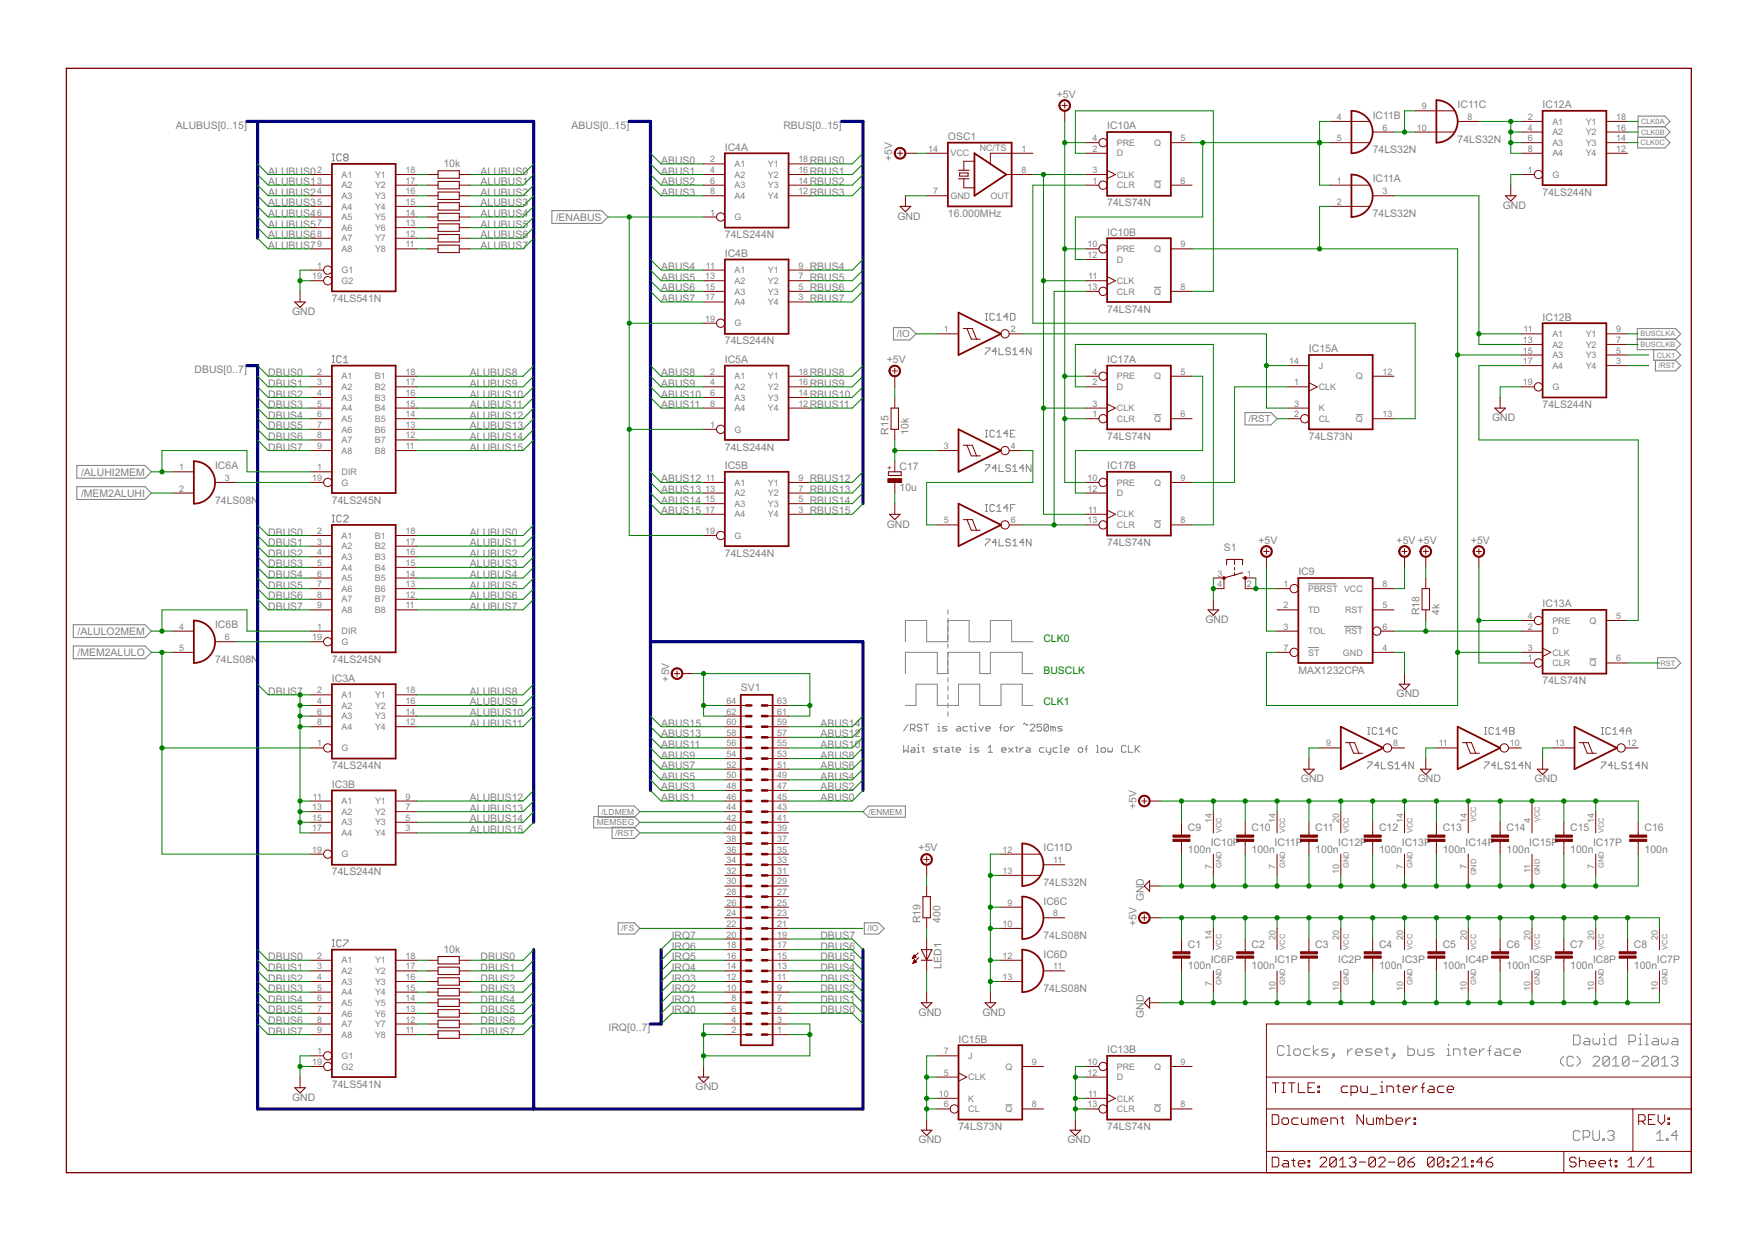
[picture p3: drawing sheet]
<svg xmlns="http://www.w3.org/2000/svg" width="420mm" height="297mm" viewBox="0 0 420 297" stroke-linecap="round" stroke-linejoin="round" font-family="sans-serif">
<defs><g id="words">
<g font-size="2.8" fill="#808080">
<text x="252.7" y="23.3">+5V</text>
<text x="328.3" y="28.4">IC11B</text>
<text x="348.6" y="25.9">IC11C</text>
<text x="368.9" y="25.9">IC12A</text>
<text x="42.1" y="30.8">ALUBUS[0..15]</text>
<text x="136.7" y="30.8">ABUS[0..15]</text>
<text x="187.3" y="30.8">RBUS[0..15]</text>
<text x="226.7" y="33.5">OSC1</text>
<text x="264.8" y="30.9">IC10A</text>
<text x="348.6" y="34.1">74LS32N</text>
<text x="64.1" y="41.7">ALUBUS0</text>
<text x="106" y="40">10k</text>
<text x="114.9" y="41.7">ALUBUS0</text>
<text x="158.1" y="39.2">ABUS0</text>
<text x="158.1" y="41.7">ABUS1</text>
<text x="173.3" y="36">IC4A</text>
<text x="193.7" y="39.2">RBUS0</text>
<text x="193.7" y="41.7">RBUS1</text>
<text x="213.3" y="38.6" transform="rotate(-90 213.3 38.6)">+5V</text>
<text x="328.3" y="36.7">74LS32N</text>
<text x="64.1" y="44.3">ALUBUS1</text>
<text x="64.1" y="46.8">ALUBUS2</text>
<text x="114.9" y="44.3">ALUBUS1</text>
<text x="114.9" y="46.8">ALUBUS2</text>
<text x="158.1" y="44.3">ABUS2</text>
<text x="158.1" y="46.8">ABUS3</text>
<text x="193.7" y="44.3">RBUS2</text>
<text x="193.7" y="46.8">RBUS3</text>
<text x="328.3" y="43.6">IC11A</text>
<text x="368.9" y="46.8">74LS244N</text>
<text x="64.1" y="49.4">ALUBUS3</text>
<text x="64.1" y="51.9">ALUBUS4</text>
<text x="114.9" y="49.4">ALUBUS3</text>
<text x="114.9" y="51.9">ALUBUS4</text>
<text x="132.9" y="52.8">/ENABUS</text>
<text x="214.6" y="52.5">GND</text>
<text x="226.7" y="51.9">16.000MHz</text>
<text x="264.8" y="49.4">74LS74N</text>
<text x="328.3" y="51.9">74LS32N</text>
<text x="359.4" y="50">GND</text>
<text x="64.1" y="54.4">ALUBUS5</text>
<text x="64.1" y="57">ALUBUS6</text>
<text x="64.1" y="59.5">ALUBUS7</text>
<text x="114.9" y="54.4">ALUBUS5</text>
<text x="114.9" y="57">ALUBUS6</text>
<text x="114.9" y="59.5">ALUBUS7</text>
<text x="173.3" y="57">74LS244N</text>
<text x="264.8" y="56.3">IC10B</text>
<text x="158.1" y="64.6">ABUS4</text>
<text x="173.3" y="61.4">IC4B</text>
<text x="193.7" y="64.6">RBUS4</text>
<text x="158.1" y="67.1">ABUS5</text>
<text x="158.1" y="69.7">ABUS6</text>
<text x="193.7" y="67.1">RBUS5</text>
<text x="193.7" y="69.7">RBUS6</text>
<text x="69.8" y="75.4">GND</text>
<text x="79.4" y="72.2">74LS541N</text>
<text x="158.1" y="72.2">ABUS7</text>
<text x="193.7" y="72.2">RBUS7</text>
<text x="264.8" y="74.8">74LS74N</text>
<text x="368.9" y="76.7">IC12B</text>
<text x="173.3" y="82.4">74LS244N</text>
<text x="46.5" y="89.2">DBUS[0..7]</text>
<text x="64.1" y="90">DBUS0</text>
<text x="112.4" y="90">ALUBUS8</text>
<text x="158.1" y="90">ABUS8</text>
<text x="173.3" y="86.8">IC5A</text>
<text x="193.7" y="90">RBUS8</text>
<text x="212.1" y="86.8">+5V</text>
<text x="264.8" y="86.8">IC17A</text>
<text x="313" y="84.3">IC15A</text>
<text x="64.1" y="92.5">DBUS1</text>
<text x="64.1" y="95.1">DBUS2</text>
<text x="112.4" y="92.5">ALUBUS9</text>
<text x="112.4" y="95.1">ALUBUS10</text>
<text x="158.1" y="92.5">ABUS9</text>
<text x="158.1" y="95.1">ABUS10</text>
<text x="193.7" y="92.5">RBUS9</text>
<text x="193.7" y="95.1">RBUS10</text>
<text x="64.1" y="97.6">DBUS3</text>
<text x="64.1" y="100.1">DBUS4</text>
<text x="112.4" y="97.6">ALUBUS11</text>
<text x="112.4" y="100.1">ALUBUS12</text>
<text x="158.1" y="97.6">ABUS11</text>
<text x="193.7" y="97.6">RBUS11</text>
<text x="356.8" y="100.8">GND</text>
<text x="368.9" y="97.6">74LS244N</text>
<text x="64.1" y="102.7">DBUS5</text>
<text x="64.1" y="105.2">DBUS6</text>
<text x="64.1" y="107.8">DBUS7</text>
<text x="112.4" y="102.7">ALUBUS13</text>
<text x="112.4" y="107.8">ALUBUS15</text>
<text x="112.4" y="105.2">ALUBUS14</text>
<text x="173.3" y="107.8">74LS244N</text>
<text x="212.5" y="104" transform="rotate(-90 212.5 104)">R15</text>
<text x="217.3" y="104" transform="rotate(-90 217.3 104)">10k</text>
<text x="264.8" y="105.2">74LS74N</text>
<text x="313" y="105.2">74LS73N</text>
<text x="19.4" y="113.7">/ALUHI2MEM</text>
<text x="51.4" y="112.2">IC6A</text>
<text x="173.3" y="112.2">IC5B</text>
<text x="215.1" y="112.4">C17</text>
<text x="264.8" y="112.2">IC17B</text>
<text x="19.4" y="118.8">/MEM2ALUHI</text>
<text x="158.1" y="115.4">ABUS12</text>
<text x="158.1" y="117.9">ABUS13</text>
<text x="193.7" y="115.4">RBUS12</text>
<text x="193.7" y="117.9">RBUS13</text>
<text x="215.1" y="117.4">10u</text>
<text x="51.4" y="120.5">74LS08N</text>
<text x="79.4" y="120.5">74LS245N</text>
<text x="158.1" y="120.5">ABUS14</text>
<text x="158.1" y="123">ABUS15</text>
<text x="193.7" y="120.5">RBUS14</text>
<text x="193.7" y="123">RBUS15</text>
<text x="64.1" y="128.1">DBUS0</text>
<text x="64.1" y="130.6">DBUS1</text>
<text x="112.4" y="128.1">ALUBUS0</text>
<text x="112.4" y="130.6">ALUBUS1</text>
<text x="212.1" y="126.2">GND</text>
<text x="264.8" y="130.6">74LS74N</text>
<text x="292.7" y="131.9">S1</text>
<text x="301" y="130">+5V</text>
<text x="334" y="130">+5V +5V</text>
<text x="351.7" y="130">+5V</text>
<text x="64.1" y="133.2">DBUS2</text>
<text x="64.1" y="135.7">DBUS3</text>
<text x="112.4" y="133.2">ALUBUS2</text>
<text x="112.4" y="135.7">ALUBUS3</text>
<text x="173.3" y="133.2">74LS244N</text>
<text x="310.5" y="137.6">IC9</text>
<text x="64.1" y="138.2">DBUS4</text>
<text x="64.1" y="140.8">DBUS5</text>
<text x="64.1" y="143.3">DBUS6</text>
<text x="112.4" y="138.2">ALUBUS4</text>
<text x="112.4" y="140.8">ALUBUS5</text>
<text x="112.4" y="143.3">ALUBUS6</text>
<text x="64.1" y="145.9">DBUS7</text>
<text x="112.4" y="145.9">ALUBUS7</text>
<text x="288.3" y="149">GND</text>
<text x="339.5" y="147.1" transform="rotate(-90 339.5 147.1)">R18</text>
<text x="344.3" y="147.1" transform="rotate(-90 344.3 147.1)">4k</text>
<text x="368.9" y="145.2">IC13A</text>
<text x="18.5" y="151.8">/ALULO2MEM</text>
<text x="51.4" y="150.3">IC6B</text>
<text x="18.5" y="156.9">/MEM2ALULO</text>
<text x="51.4" y="158.6">74LS08N</text>
<text x="79.4" y="158.6">74LS245N</text>
<text x="310.5" y="161.1">MAX1232CPA</text>
<text x="64.1" y="166.2">DBUS7</text>
<text x="79.4" y="163">IC3A</text>
<text x="112.4" y="166.2">ALUBUS8</text>
<text x="160" y="163" transform="rotate(-90 160 163)">+5V</text>
<text x="177.1" y="165.3">SV1</text>
<text x="334" y="166.8">GND</text>
<text x="368.9" y="163.6">74LS74N</text>
<text x="112.4" y="168.7">ALUBUS9</text>
<text x="112.4" y="171.3">ALUBUS10</text>
<text x="112.4" y="173.8">ALUBUS11</text>
<text x="158.1" y="173.8">ABUS15</text>
<text x="196.2" y="173.8">ABUS14</text>
<text x="158.1" y="178.9">ABUS11</text>
<text x="158.1" y="176.3">ABUS13</text>
<text x="196.2" y="178.9">ABUS10</text>
<text x="196.2" y="176.3">ABUS12</text>
<text x="79.4" y="184">74LS244N</text>
<text x="158.1" y="184">ABUS7</text>
<text x="158.1" y="181.4">ABUS9</text>
<text x="196.2" y="184">ABUS6</text>
<text x="196.2" y="181.4">ABUS8</text>
<text x="79.4" y="188.4">IC3B</text>
<text x="112.4" y="191.6">ALUBUS12</text>
<text x="158.1" y="191.6">ABUS1</text>
<text x="158.1" y="189">ABUS3</text>
<text x="158.1" y="186.5">ABUS5</text>
<text x="196.2" y="191.6">ABUS0</text>
<text x="196.2" y="189">ABUS2</text>
<text x="196.2" y="186.5">ABUS4</text>
<text x="311.1" y="187.1">GND</text>
<text x="339" y="187.1">GND</text>
<text x="367" y="187.1">GND</text>
<text x="112.4" y="194.1">ALUBUS13</text>
<text x="112.4" y="196.7">ALUBUS14</text>
<text x="271.7" y="193.5" transform="rotate(-90 271.7 193.5)">+5V</text>
<text x="112.4" y="199.2">ALUBUS15</text>
<text x="219.7" y="203.6">+5V</text>
<text x="249.5" y="203.6">IC11D</text>
<text x="284.1" y="203.9">100n</text>
<text x="284.1" y="198.8">C9</text>
<text x="289.5" y="202.4">IC10P</text>
<text x="299.3" y="203.9">100n</text>
<text x="299.3" y="198.8">C10</text>
<text x="304.8" y="202.4">IC11P</text>
<text x="314.5" y="203.9">100n</text>
<text x="314.5" y="198.8">C11</text>
<text x="320" y="202.4">IC12P</text>
<text x="329.8" y="203.9">100n</text>
<text x="329.8" y="198.8">C12</text>
<text x="335.2" y="202.4">IC13P</text>
<text x="345" y="203.9">100n</text>
<text x="345" y="198.8">C13</text>
<text x="350.5" y="202.4">IC14P</text>
<text x="360.3" y="203.9">100n</text>
<text x="360.3" y="198.8">C14</text>
<text x="365.7" y="202.4">IC15P</text>
<text x="375.5" y="203.9">100n</text>
<text x="375.5" y="198.8">C15</text>
<text x="381" y="202.4">IC17P</text>
<text x="393.3" y="203.9">100n</text>
<text x="393.3" y="198.8">C16</text>
<text x="79.4" y="209.3">74LS244N</text>
<text x="249.5" y="211.9">74LS32N</text>
<text x="273.5" y="215.5" transform="rotate(-90 273.5 215.5)">GND</text>
<text x="220.1" y="220.8" transform="rotate(-90 220.1 220.8)">R19</text>
<text x="224.9" y="220.8" transform="rotate(-90 224.9 220.8)">400</text>
<text x="249.5" y="216.3">IC6C</text>
<text x="271.7" y="221.4" transform="rotate(-90 271.7 221.4)">+5V</text>
<text x="106" y="227.9">10k</text>
<text x="160.6" y="227.1">IRQ6</text>
<text x="160.6" y="224.6">IRQ7</text>
<text x="196.2" y="227.1">DBUS6</text>
<text x="196.2" y="224.6">DBUS7</text>
<text x="249.5" y="224.6">74LS08N</text>
<text x="284.1" y="226.7">C1</text>
<text x="299.3" y="226.7">C2</text>
<text x="314.5" y="226.7">C3</text>
<text x="329.8" y="226.7">C4</text>
<text x="345" y="226.7">C5</text>
<text x="360.3" y="226.7">C6</text>
<text x="375.5" y="226.7">C7</text>
<text x="390.7" y="226.7">C8</text>
<text x="64.1" y="229.7">DBUS0</text>
<text x="64.1" y="232.2">DBUS1</text>
<text x="114.9" y="229.7">DBUS0</text>
<text x="114.9" y="232.2">DBUS1</text>
<text x="160.6" y="232.2">IRQ4</text>
<text x="160.6" y="229.7">IRQ5</text>
<text x="196.2" y="232.2">DBUS4</text>
<text x="196.2" y="229.7">DBUS5</text>
<text x="225.1" y="231.7" transform="rotate(-90 225.1 231.7)">LED1</text>
<text x="249.5" y="229">IC6D</text>
<text x="284.1" y="231.8">100n</text>
<text x="289.5" y="230.3">IC6P</text>
<text x="299.3" y="231.8">100n</text>
<text x="304.8" y="230.3">IC1P</text>
<text x="320" y="230.3">IC2P</text>
<text x="329.8" y="231.8">100n</text>
<text x="335.2" y="230.3">IC3P</text>
<text x="345" y="231.8">100n</text>
<text x="350.5" y="230.3">IC4P</text>
<text x="360.3" y="231.8">100n</text>
<text x="365.7" y="230.3">IC5P</text>
<text x="375.5" y="231.8">100n</text>
<text x="381" y="230.3">IC8P</text>
<text x="390.7" y="231.8">100n</text>
<text x="396.2" y="230.3">IC7P</text>
<text x="64.1" y="234.7">DBUS2</text>
<text x="64.1" y="237.3">DBUS3</text>
<text x="64.1" y="239.8">DBUS4</text>
<text x="114.9" y="234.7">DBUS2</text>
<text x="114.9" y="237.3">DBUS3</text>
<text x="114.9" y="239.8">DBUS4</text>
<text x="160.6" y="239.8">IRQ1</text>
<text x="160.6" y="237.3">IRQ2</text>
<text x="160.6" y="234.7">IRQ3</text>
<text x="196.2" y="239.8">DBUS1</text>
<text x="196.2" y="237.3">DBUS2</text>
<text x="196.2" y="234.7">DBUS3</text>
<text x="249.5" y="237.3">74LS08N</text>
<text x="64.1" y="242.4">DBUS5</text>
<text x="64.1" y="244.9">DBUS6</text>
<text x="114.9" y="242.4">DBUS5</text>
<text x="114.9" y="244.9">DBUS6</text>
<text x="160.6" y="242.4">IRQ0</text>
<text x="196.2" y="242.4">DBUS0</text>
<text x="219.7" y="243">GND</text>
<text x="234.9" y="243">GND</text>
<text x="273.5" y="243.5" transform="rotate(-90 273.5 243.5)">GND</text>
<text x="64.1" y="247.4">DBUS7</text>
<text x="114.9" y="247.4">DBUS7</text>
<text x="145.5" y="246.7">IRQ[0..7]</text>
<text x="229.2" y="249.3">IC15B</text>
<text x="264.8" y="251.9">IC13B</text>
<text x="69.8" y="263.3">GND</text>
<text x="79.4" y="260.1">74LS541N</text>
<text x="166.4" y="260.8">GND</text>
<text x="219.7" y="273.5">GND</text>
<text x="229.2" y="270.3">74LS73N</text>
<text x="255.2" y="273.5">GND</text>
<text x="264.8" y="270.3">74LS74N</text>
</g>
<g font-size="2.8" fill="#008000">
<text x="249.5" y="153.5">CLK0</text>
<text x="249.5" y="161.1">BUSCLK</text>
<text x="249.5" y="168.7">CLK1</text>
</g>
<g font-size="2.6" fill="#808080">
<text x="214.4" y="80.7">/IO</text>
<text x="298.5" y="101">/RST</text>
</g>
<g font-size="2.4" fill="#808080">
<text x="319.7" y="28.7">4</text>
<text x="340" y="26.1">9</text>
<text x="350.9" y="28.7">8</text>
<text x="365.4" y="28.7">2</text>
<text x="371.2" y="29.8">A1</text>
<text x="379.2" y="29.8">Y1</text>
<text x="386.5" y="28.7">18</text>
<text x="261.2" y="33.8">4</text>
<text x="267.1" y="34.9">PRE</text>
<text x="276" y="34.9">Q</text>
<text x="282.3" y="33.8">5</text>
<text x="319.7" y="33.8">5</text>
<text x="330.6" y="31.2">6</text>
<text x="338.8" y="31.2">10</text>
<text x="365.4" y="31.2">4</text>
<text x="365.4" y="33.8">6</text>
<text x="371.2" y="32.3">A2</text>
<text x="371.2" y="34.9">A3</text>
<text x="379.2" y="34.9">Y3</text>
<text x="379.2" y="32.3">Y2</text>
<text x="386.5" y="33.8">14</text>
<text x="386.5" y="31.2">16</text>
<text x="75.8" y="41.4">2</text>
<text x="96.9" y="41.4">18</text>
<text x="169.8" y="38.8">2</text>
<text x="169.8" y="41.4">4</text>
<text x="175.7" y="40">A1</text>
<text x="183.7" y="40">Y1</text>
<text x="190.9" y="41.4">16</text>
<text x="190.9" y="38.8">18</text>
<text x="222" y="36.3">14</text>
<text x="227.3" y="37.4">VCC</text>
<text x="234.3" y="36.1">NC/TS</text>
<text x="244.2" y="41.4">8</text>
<text x="244.2" y="36.3">1</text>
<text x="261.2" y="36.3">2</text>
<text x="261.2" y="41.4">3</text>
<text x="267.1" y="37.4">D</text>
<text x="365.4" y="41.4">1</text>
<text x="365.4" y="36.3">8</text>
<text x="371.2" y="37.4">A4</text>
<text x="379.2" y="37.4">Y4</text>
<text x="386.5" y="36.3">12</text>
<text x="75.8" y="43.9">3</text>
<text x="75.8" y="46.5">4</text>
<text x="81.7" y="42.5">A1</text>
<text x="81.7" y="45">A2</text>
<text x="81.7" y="47.6">A3</text>
<text x="89.7" y="47.6">Y3</text>
<text x="89.7" y="45">Y2</text>
<text x="89.7" y="42.5">Y1</text>
<text x="96.9" y="46.5">16</text>
<text x="96.9" y="43.9">17</text>
<text x="169.8" y="43.9">6</text>
<text x="169.8" y="46.5">8</text>
<text x="175.7" y="42.5">A2</text>
<text x="175.7" y="45">A3</text>
<text x="175.7" y="47.6">A4</text>
<text x="183.7" y="47.6">Y4</text>
<text x="183.7" y="45">Y3</text>
<text x="183.7" y="42.5">Y2</text>
<text x="190.9" y="46.5">12</text>
<text x="190.9" y="43.9">14</text>
<text x="223.1" y="46.5">7</text>
<text x="227.3" y="47.6">GND</text>
<text x="236.8" y="47.6">OUT</text>
<text x="261.2" y="43.9">1</text>
<text x="267.1" y="45">CLR</text>
<text x="267.1" y="42.5">CLK</text>
<text x="276" y="45">Q</text>
<text x="282.3" y="43.9">6</text>
<text x="319.7" y="43.9">1</text>
<text x="330.6" y="46.5">3</text>
<text x="371.2" y="42.5">G</text>
<text x="75.8" y="49">5</text>
<text x="75.8" y="51.5">6</text>
<text x="81.7" y="50.1">A4</text>
<text x="81.7" y="52.7">A5</text>
<text x="89.7" y="52.7">Y5</text>
<text x="89.7" y="50.1">Y4</text>
<text x="96.9" y="51.5">14</text>
<text x="96.9" y="49">15</text>
<text x="169.8" y="51.5">1</text>
<text x="175.7" y="52.7">G</text>
<text x="319.7" y="49">2</text>
<text x="75.8" y="54.1">7</text>
<text x="75.8" y="56.6">8</text>
<text x="75.8" y="59.2">9</text>
<text x="81.7" y="55.2">A6</text>
<text x="81.7" y="57.7">A7</text>
<text x="89.7" y="57.7">Y7</text>
<text x="89.7" y="55.2">Y6</text>
<text x="96.9" y="59.2">11</text>
<text x="96.9" y="56.6">12</text>
<text x="96.9" y="54.1">13</text>
<text x="260.1" y="59.2">10</text>
<text x="282.3" y="59.2">9</text>
<text x="75.8" y="64.2">1</text>
<text x="81.7" y="65.4">G1</text>
<text x="81.7" y="60.3">A8</text>
<text x="89.7" y="60.3">Y8</text>
<text x="168.8" y="64.2">11</text>
<text x="175.7" y="65.4">A1</text>
<text x="183.7" y="65.4">Y1</text>
<text x="190.9" y="64.2">9</text>
<text x="260.1" y="61.7">12</text>
<text x="267.1" y="62.8">D</text>
<text x="267.1" y="60.3">PRE</text>
<text x="276" y="60.3">Q</text>
<text x="74.7" y="66.8">19</text>
<text x="81.7" y="67.9">G2</text>
<text x="168.6" y="66.8">13</text>
<text x="168.6" y="69.3">15</text>
<text x="168.6" y="71.9">17</text>
<text x="175.7" y="67.9">A2</text>
<text x="175.7" y="70.4">A3</text>
<text x="183.7" y="70.4">Y3</text>
<text x="183.7" y="67.9">Y2</text>
<text x="190.9" y="71.9">3</text>
<text x="190.9" y="69.3">5</text>
<text x="190.9" y="66.8">7</text>
<text x="260.1" y="69.3">13</text>
<text x="260.2" y="66.8">11</text>
<text x="267.1" y="70.4">CLR</text>
<text x="267.1" y="67.9">CLK</text>
<text x="276" y="70.4">Q</text>
<text x="282.3" y="69.3">8</text>
<text x="168.6" y="76.9">19</text>
<text x="175.7" y="73">A4</text>
<text x="183.7" y="73">Y4</text>
<text x="175.7" y="78.1">G</text>
<text x="225.7" y="79.5">1</text>
<text x="241.7" y="79.5">2</text>
<text x="364.2" y="82">13</text>
<text x="364.4" y="79.5">11</text>
<text x="371.2" y="80.6">A1</text>
<text x="371.2" y="83.1">A2</text>
<text x="379.2" y="83.1">Y2</text>
<text x="379.2" y="80.6">Y1</text>
<text x="386.5" y="82">7</text>
<text x="386.5" y="79.5">9</text>
<text x="75.8" y="89.6">2</text>
<text x="96.9" y="89.6">18</text>
<text x="169.8" y="89.6">2</text>
<text x="190.9" y="89.6">18</text>
<text x="261.2" y="89.6">4</text>
<text x="282.3" y="89.6">5</text>
<text x="308.3" y="87.1">14</text>
<text x="315.4" y="88.2">J</text>
<text x="330.6" y="89.6">12</text>
<text x="364.2" y="84.6">15</text>
<text x="364.2" y="87.1">17</text>
<text x="371.2" y="85.7">A3</text>
<text x="371.2" y="88.2">A4</text>
<text x="379.2" y="88.2">Y4</text>
<text x="379.2" y="85.7">Y3</text>
<text x="386.5" y="87.1">3</text>
<text x="386.5" y="84.6">5</text>
<text x="75.8" y="92.2">3</text>
<text x="75.8" y="94.7">4</text>
<text x="81.7" y="90.8">A1</text>
<text x="81.7" y="93.3">A2</text>
<text x="81.7" y="95.8">A3</text>
<text x="89.7" y="95.8">B3</text>
<text x="89.7" y="93.3">B2</text>
<text x="89.7" y="90.8">B1</text>
<text x="96.9" y="94.7">16</text>
<text x="96.9" y="92.2">17</text>
<text x="169.8" y="92.2">4</text>
<text x="169.8" y="94.7">6</text>
<text x="175.7" y="90.8">A1</text>
<text x="175.7" y="93.3">A2</text>
<text x="175.7" y="95.8">A3</text>
<text x="183.7" y="95.8">Y3</text>
<text x="183.7" y="93.3">Y2</text>
<text x="183.7" y="90.8">Y1</text>
<text x="190.9" y="94.7">14</text>
<text x="190.9" y="92.2">16</text>
<text x="261.2" y="92.2">2</text>
<text x="267.1" y="93.3">D</text>
<text x="267.1" y="90.8">PRE</text>
<text x="276" y="90.8">Q</text>
<text x="309.5" y="92.2">1</text>
<text x="315.4" y="93.3">CLK</text>
<text x="324.2" y="90.8">Q</text>
<text x="364.2" y="92.2">19</text>
<text x="371.2" y="93.3">G</text>
<text x="75.8" y="97.3">5</text>
<text x="75.8" y="99.8">6</text>
<text x="81.7" y="98.4">A4</text>
<text x="81.7" y="100.9">A5</text>
<text x="89.7" y="100.9">B5</text>
<text x="89.7" y="98.4">B4</text>
<text x="96.9" y="99.8">14</text>
<text x="96.9" y="97.3">15</text>
<text x="169.8" y="97.3">8</text>
<text x="175.7" y="98.4">A4</text>
<text x="183.7" y="98.4">Y4</text>
<text x="190.9" y="97.3">12</text>
<text x="261.2" y="99.8">1</text>
<text x="261.2" y="97.3">3</text>
<text x="267.1" y="100.9">CLR</text>
<text x="267.1" y="98.4">CLK</text>
<text x="276" y="100.9">Q</text>
<text x="282.3" y="99.8">6</text>
<text x="309.5" y="99.8">2</text>
<text x="309.5" y="97.3">3</text>
<text x="315.4" y="100.9">CL</text>
<text x="315.4" y="98.4">K</text>
<text x="324.2" y="100.9">Q</text>
<text x="330.6" y="99.8">13</text>
<text x="75.8" y="102.3">7</text>
<text x="75.8" y="104.9">8</text>
<text x="75.8" y="107.4">9</text>
<text x="81.7" y="103.4">A6</text>
<text x="81.7" y="106">A7</text>
<text x="89.7" y="106">B7</text>
<text x="89.7" y="103.4">B6</text>
<text x="96.9" y="107.4">11</text>
<text x="96.9" y="104.9">12</text>
<text x="96.9" y="102.3">13</text>
<text x="169.8" y="102.3">1</text>
<text x="175.7" y="103.4">G</text>
<text x="225.7" y="107.4">3</text>
<text x="241.7" y="107.4">4</text>
<text x="42.8" y="112.5">1</text>
<text x="75.8" y="112.5">1</text>
<text x="81.7" y="113.6">DIR</text>
<text x="81.7" y="108.5">A8</text>
<text x="89.7" y="108.5">B8</text>
<text x="42.8" y="117.6">2</text>
<text x="53.8" y="115">3</text>
<text x="74.7" y="115">19</text>
<text x="81.7" y="116.1">G</text>
<text x="168.6" y="117.6">13</text>
<text x="168.8" y="115">11</text>
<text x="175.7" y="116.1">A1</text>
<text x="175.7" y="118.7">A2</text>
<text x="183.7" y="118.7">Y2</text>
<text x="183.7" y="116.1">Y1</text>
<text x="190.9" y="117.6">7</text>
<text x="190.9" y="115">9</text>
<text x="260.1" y="117.6">12</text>
<text x="260.1" y="115">10</text>
<text x="267.1" y="118.7">D</text>
<text x="267.1" y="116.1">PRE</text>
<text x="276" y="116.1">Q</text>
<text x="282.3" y="115">9</text>
<text x="168.6" y="120.1">15</text>
<text x="168.6" y="122.6">17</text>
<text x="175.7" y="121.2">A3</text>
<text x="175.7" y="123.8">A4</text>
<text x="183.7" y="123.8">Y4</text>
<text x="183.7" y="121.2">Y3</text>
<text x="190.9" y="122.6">3</text>
<text x="190.9" y="120.1">5</text>
<text x="225.7" y="125.2">5</text>
<text x="241.7" y="125.2">6</text>
<text x="260.1" y="125.2">13</text>
<text x="260.2" y="122.6">11</text>
<text x="267.1" y="123.8">CLK</text>
<text x="282.3" y="125.2">8</text>
<text x="75.8" y="127.7">2</text>
<text x="75.8" y="130.3">3</text>
<text x="81.7" y="128.8">A1</text>
<text x="81.7" y="131.4">A2</text>
<text x="89.7" y="131.4">B2</text>
<text x="89.7" y="128.8">B1</text>
<text x="96.9" y="130.3">17</text>
<text x="96.9" y="127.7">18</text>
<text x="168.6" y="127.7">19</text>
<text x="175.7" y="128.8">G</text>
<text x="267.1" y="126.3">CLR</text>
<text x="276" y="126.3">Q</text>
<text x="75.8" y="132.8">4</text>
<text x="75.8" y="135.3">5</text>
<text x="75.8" y="137.9">6</text>
<text x="81.7" y="133.9">A3</text>
<text x="81.7" y="136.5">A4</text>
<text x="89.7" y="136.5">B4</text>
<text x="89.7" y="133.9">B3</text>
<text x="96.9" y="137.9">14</text>
<text x="96.9" y="135.3">15</text>
<text x="96.9" y="132.8">16</text>
<text x="291.2" y="137.9">3</text>
<text x="298.1" y="137.9">1</text>
<text x="75.8" y="140.4">7</text>
<text x="75.8" y="143">8</text>
<text x="81.7" y="139">A5</text>
<text x="81.7" y="141.5">A6</text>
<text x="89.7" y="141.5">B6</text>
<text x="89.7" y="139">B5</text>
<text x="96.9" y="143">12</text>
<text x="96.9" y="140.4">13</text>
<text x="291.2" y="140.4">4</text>
<text x="298.1" y="140.4">2</text>
<text x="307" y="140.4">1</text>
<text x="312.8" y="141.5">PBRST VCC</text>
<text x="330.6" y="140.4">8</text>
<text x="75.8" y="145.5">9</text>
<text x="81.7" y="144.1">A7</text>
<text x="81.7" y="146.6">A8</text>
<text x="89.7" y="146.6">B8</text>
<text x="89.7" y="144.1">B7</text>
<text x="96.9" y="145.5">11</text>
<text x="307" y="145.5">2</text>
<text x="312.8" y="146.6">TD</text>
<text x="321.6" y="146.6">RST</text>
<text x="330.6" y="145.5">5</text>
<text x="365.4" y="148">4</text>
<text x="371.2" y="149.2">PRE</text>
<text x="380.1" y="149.2">Q</text>
<text x="386.5" y="148">5</text>
<text x="42.8" y="150.6">4</text>
<text x="42.8" y="155.7">5</text>
<text x="53.8" y="153.1">6</text>
<text x="74.7" y="153.1">19</text>
<text x="75.8" y="150.6">1</text>
<text x="81.7" y="151.7">DIR</text>
<text x="81.7" y="154.2">G</text>
<text x="307" y="150.6">3</text>
<text x="307" y="155.7">7</text>
<text x="312.8" y="151.7">TOL</text>
<text x="321.6" y="151.7">RST</text>
<text x="330.6" y="155.7">4</text>
<text x="330.6" y="150.6">6</text>
<text x="365.4" y="150.6">2</text>
<text x="365.4" y="155.7">3</text>
<text x="371.2" y="151.7">D</text>
<text x="312.8" y="156.8">ST</text>
<text x="321.2" y="156.8">GND</text>
<text x="365.4" y="158.2">1</text>
<text x="371.2" y="159.3">CLR</text>
<text x="371.2" y="156.8">CLK</text>
<text x="380.1" y="159.3">Q</text>
<text x="386.5" y="158.2">6</text>
<text x="75.8" y="165.8">2</text>
<text x="81.7" y="166.9">A1</text>
<text x="89.7" y="166.9">Y1</text>
<text x="96.9" y="165.8">18</text>
<text x="75.8" y="168.4">4</text>
<text x="75.8" y="170.9">6</text>
<text x="75.8" y="173.4">8</text>
<text x="81.7" y="169.5">A2</text>
<text x="81.7" y="172">A3</text>
<text x="89.7" y="172">Y3</text>
<text x="89.7" y="169.5">Y2</text>
<text x="96.9" y="173.4">12</text>
<text x="96.9" y="170.9">14</text>
<text x="96.9" y="168.4">16</text>
<text x="173.7" y="173.4">60</text>
<text x="173.7" y="170.9">62</text>
<text x="173.7" y="168.4">64</text>
<text x="185.8" y="173.4">59</text>
<text x="185.8" y="170.9">61</text>
<text x="185.8" y="168.4">63</text>
<text x="75.8" y="178.5">1</text>
<text x="81.7" y="179.6">G</text>
<text x="81.7" y="174.6">A4</text>
<text x="89.7" y="174.6">Y4</text>
<text x="173.7" y="178.5">56</text>
<text x="173.7" y="176">58</text>
<text x="185.8" y="178.5">55</text>
<text x="185.8" y="176">57</text>
<text x="317.1" y="178.5">9</text>
<text x="333.1" y="178.5">8</text>
<text x="344" y="178.5">11</text>
<text x="361.1" y="178.5">10</text>
<text x="371.8" y="178.5">13</text>
<text x="389" y="178.5">12</text>
<text x="173.7" y="183.6">52</text>
<text x="173.7" y="181.1">54</text>
<text x="185.8" y="183.6">51</text>
<text x="185.8" y="181.1">53</text>
<text x="74.8" y="191.2">11</text>
<text x="96.9" y="191.2">9</text>
<text x="173.7" y="191.2">46</text>
<text x="173.7" y="188.7">48</text>
<text x="173.7" y="186.1">50</text>
<text x="185.8" y="191.2">45</text>
<text x="185.8" y="188.7">47</text>
<text x="185.8" y="186.1">49</text>
<text x="74.7" y="193.8">13</text>
<text x="74.7" y="196.3">15</text>
<text x="81.7" y="192.3">A1</text>
<text x="81.7" y="194.9">A2</text>
<text x="81.7" y="197.4">A3</text>
<text x="89.7" y="197.4">Y3</text>
<text x="89.7" y="194.9">Y2</text>
<text x="89.7" y="192.3">Y1</text>
<text x="96.9" y="196.3">5</text>
<text x="96.9" y="193.8">7</text>
<text x="173.7" y="196.3">42</text>
<text x="173.7" y="193.8">44</text>
<text x="185.8" y="196.3">41</text>
<text x="185.8" y="193.8">43</text>
<text x="289.8" y="196.9" transform="rotate(-90 289.8 196.9)">14</text>
<text x="305" y="196.9" transform="rotate(-90 305 196.9)">14</text>
<text x="320.3" y="196.9" transform="rotate(-90 320.3 196.9)">20</text>
<text x="335.5" y="196.9" transform="rotate(-90 335.5 196.9)">14</text>
<text x="350.8" y="196.9" transform="rotate(-90 350.8 196.9)">14</text>
<text x="366" y="196.9" transform="rotate(-90 366 196.9)">4</text>
<text x="381.2" y="196.9" transform="rotate(-90 381.2 196.9)">14</text>
<text x="74.7" y="203.9">19</text>
<text x="74.7" y="198.8">17</text>
<text x="81.7" y="200">A4</text>
<text x="89.7" y="200">Y4</text>
<text x="96.9" y="198.8">3</text>
<text x="173.7" y="203.9">36</text>
<text x="173.7" y="201.4">38</text>
<text x="173.7" y="198.8">40</text>
<text x="185.8" y="203.9">35</text>
<text x="185.8" y="201.4">37</text>
<text x="185.8" y="198.8">39</text>
<text x="239.7" y="203.9">12</text>
<text x="81.7" y="205">G</text>
<text x="173.7" y="209">32</text>
<text x="173.7" y="206.5">34</text>
<text x="185.8" y="209">31</text>
<text x="185.8" y="206.5">33</text>
<text x="239.7" y="209">13</text>
<text x="251.9" y="206.5">11</text>
<text x="289.8" y="207.8" transform="rotate(-90 289.8 207.8)">7</text>
<text x="305" y="207.8" transform="rotate(-90 305 207.8)">7</text>
<text x="320.3" y="209" transform="rotate(-90 320.3 209)">10</text>
<text x="335.5" y="207.8" transform="rotate(-90 335.5 207.8)">7</text>
<text x="350.8" y="207.8" transform="rotate(-90 350.8 207.8)">7</text>
<text x="366" y="208.8" transform="rotate(-90 366 208.8)">11</text>
<text x="381.2" y="207.8" transform="rotate(-90 381.2 207.8)">7</text>
<text x="173.7" y="214.1">28</text>
<text x="173.7" y="211.5">30</text>
<text x="185.8" y="214.1">27</text>
<text x="185.8" y="211.5">29</text>
<text x="173.7" y="221.7">22</text>
<text x="173.7" y="219.2">24</text>
<text x="173.7" y="216.6">26</text>
<text x="185.8" y="221.7">21</text>
<text x="185.8" y="219.2">23</text>
<text x="185.8" y="216.6">25</text>
<text x="239.7" y="221.7">10</text>
<text x="240.9" y="216.6">9</text>
<text x="251.9" y="219.2">8</text>
<text x="173.7" y="226.8">18</text>
<text x="173.7" y="224.2">20</text>
<text x="185.8" y="226.8">17</text>
<text x="185.8" y="224.2">19</text>
<text x="289.8" y="224.8" transform="rotate(-90 289.8 224.8)">14</text>
<text x="305" y="224.8" transform="rotate(-90 305 224.8)">20</text>
<text x="320.3" y="224.8" transform="rotate(-90 320.3 224.8)">20</text>
<text x="335.5" y="224.8" transform="rotate(-90 335.5 224.8)">20</text>
<text x="350.8" y="224.8" transform="rotate(-90 350.8 224.8)">20</text>
<text x="366" y="224.8" transform="rotate(-90 366 224.8)">20</text>
<text x="381.2" y="224.8" transform="rotate(-90 381.2 224.8)">20</text>
<text x="396.5" y="224.8" transform="rotate(-90 396.5 224.8)">20</text>
<text x="75.8" y="229.3">2</text>
<text x="75.8" y="231.8">3</text>
<text x="81.7" y="230.4">A1</text>
<text x="81.7" y="233">A2</text>
<text x="89.7" y="233">Y2</text>
<text x="89.7" y="230.4">Y1</text>
<text x="96.9" y="231.8">17</text>
<text x="96.9" y="229.3">18</text>
<text x="173.7" y="231.8">14</text>
<text x="173.7" y="229.3">16</text>
<text x="185.8" y="231.8">13</text>
<text x="185.8" y="229.3">15</text>
<text x="239.7" y="229.3">12</text>
<text x="251.9" y="231.8">11</text>
<text x="75.8" y="234.4">4</text>
<text x="75.8" y="236.9">5</text>
<text x="75.8" y="239.5">6</text>
<text x="81.7" y="235.5">A3</text>
<text x="81.7" y="238">A4</text>
<text x="89.7" y="238">Y4</text>
<text x="89.7" y="235.5">Y3</text>
<text x="96.9" y="239.5">14</text>
<text x="96.9" y="236.9">15</text>
<text x="96.9" y="234.4">16</text>
<text x="173.7" y="236.9">10</text>
<text x="173.7" y="234.4">12</text>
<text x="174.9" y="239.5">8</text>
<text x="185.8" y="239.5">7</text>
<text x="185.8" y="236.9">9</text>
<text x="185.8" y="234.4">11</text>
<text x="239.7" y="234.4">13</text>
<text x="289.8" y="235.7" transform="rotate(-90 289.8 235.7)">7</text>
<text x="305" y="236.9" transform="rotate(-90 305 236.9)">10</text>
<text x="320.3" y="236.9" transform="rotate(-90 320.3 236.9)">10</text>
<text x="335.5" y="236.9" transform="rotate(-90 335.5 236.9)">10</text>
<text x="350.8" y="236.9" transform="rotate(-90 350.8 236.9)">10</text>
<text x="366" y="236.9" transform="rotate(-90 366 236.9)">10</text>
<text x="381.2" y="236.9" transform="rotate(-90 381.2 236.9)">10</text>
<text x="396.5" y="236.9" transform="rotate(-90 396.5 236.9)">10</text>
<text x="75.8" y="242">7</text>
<text x="75.8" y="244.5">8</text>
<text x="81.7" y="240.6">A5</text>
<text x="81.7" y="243.1">A6</text>
<text x="81.7" y="245.7">A7</text>
<text x="89.7" y="245.7">Y7</text>
<text x="89.7" y="243.1">Y6</text>
<text x="89.7" y="240.6">Y5</text>
<text x="96.9" y="244.5">12</text>
<text x="96.9" y="242">13</text>
<text x="174.9" y="244.5">4</text>
<text x="174.9" y="242">6</text>
<text x="185.8" y="244.5">3</text>
<text x="185.8" y="242">5</text>
<text x="75.8" y="247.1">9</text>
<text x="81.7" y="248.2">A8</text>
<text x="89.7" y="248.2">Y8</text>
<text x="96.9" y="247.1">11</text>
<text x="174.9" y="247.1">2</text>
<text x="185.8" y="247.1">1</text>
<text x="74.7" y="254.7">19</text>
<text x="75.8" y="252.2">1</text>
<text x="81.7" y="253.3">G1</text>
<text x="81.7" y="255.8">G2</text>
<text x="225.7" y="257.2">5</text>
<text x="225.7" y="252.2">7</text>
<text x="231.5" y="253.3">J</text>
<text x="240.4" y="255.8">Q</text>
<text x="246.8" y="254.7">9</text>
<text x="260.1" y="257.2">12</text>
<text x="260.1" y="254.7">10</text>
<text x="267.1" y="255.8">PRE</text>
<text x="276" y="255.8">Q</text>
<text x="282.3" y="254.7">9</text>
<text x="224.5" y="262.3">10</text>
<text x="231.5" y="258.4">CLK</text>
<text x="231.5" y="263.4">K</text>
<text x="260.2" y="262.3">11</text>
<text x="267.1" y="258.4">D</text>
<text x="267.1" y="263.4">CLK</text>
<text x="225.7" y="264.9">6</text>
<text x="231.5" y="266">CL</text>
<text x="240.4" y="266">Q</text>
<text x="246.8" y="264.9">8</text>
<text x="260.1" y="264.9">13</text>
<text x="267.1" y="266">CLR</text>
<text x="276" y="266">Q</text>
<text x="282.3" y="264.9">8</text>
</g>
<g font-size="2.2" fill="#808080">
<text x="142.8" y="197.4">MEMSEG</text>
<text x="143.9" y="194.8">/LDMEM</text>
<text x="207.7" y="194.8">/ENMEM</text>
<text x="147.1" y="199.9">/RST</text>
<text x="148.6" y="222.8">/FS</text>
<text x="207.4" y="222.8">/IO</text>
</g>
<g font-size="2" fill="#808080">
<text x="392.4" y="29.7">CLK0A</text>
<text x="392.3" y="34.8">CLK0C</text>
<text x="392.4" y="32.2">CLK0B</text>
<text x="392.3" y="80.5">BUSCLKA</text>
<text x="392.3" y="83">BUSCLKB</text>
<text x="396.2" y="85.5">CLK1</text>
<text x="396.6" y="88.1">/RST</text>
<text x="397.1" y="159.2">RST</text>
<text x="353" y="196.7" transform="rotate(-90 353 196.7)">VCC</text>
<text x="368.3" y="196.7" transform="rotate(-90 368.3 196.7)">VCC</text>
<text x="292.1" y="199.2" transform="rotate(-90 292.1 199.2)">VCC</text>
<text x="307.3" y="199.2" transform="rotate(-90 307.3 199.2)">VCC</text>
<text x="322.5" y="199.2" transform="rotate(-90 322.5 199.2)">VCC</text>
<text x="337.8" y="199.2" transform="rotate(-90 337.8 199.2)">VCC</text>
<text x="383.5" y="199.2" transform="rotate(-90 383.5 199.2)">VCC</text>
<text x="292.1" y="207.6" transform="rotate(-90 292.1 207.6)">GND</text>
<text x="307.3" y="207.6" transform="rotate(-90 307.3 207.6)">GND</text>
<text x="322.5" y="207.6" transform="rotate(-90 322.5 207.6)">GND</text>
<text x="337.8" y="207.6" transform="rotate(-90 337.8 207.6)">GND</text>
<text x="353" y="209.3" transform="rotate(-90 353 209.3)">GND</text>
<text x="368.3" y="209.3" transform="rotate(-90 368.3 209.3)">GND</text>
<text x="383.5" y="207.6" transform="rotate(-90 383.5 207.6)">GND</text>
<text x="292.1" y="227.1" transform="rotate(-90 292.1 227.1)">VCC</text>
<text x="307.3" y="227.1" transform="rotate(-90 307.3 227.1)">VCC</text>
<text x="322.5" y="227.1" transform="rotate(-90 322.5 227.1)">VCC</text>
<text x="337.8" y="227.1" transform="rotate(-90 337.8 227.1)">VCC</text>
<text x="353" y="227.1" transform="rotate(-90 353 227.1)">VCC</text>
<text x="368.3" y="227.1" transform="rotate(-90 368.3 227.1)">VCC</text>
<text x="383.5" y="227.1" transform="rotate(-90 383.5 227.1)">VCC</text>
<text x="398.7" y="227.1" transform="rotate(-90 398.7 227.1)">VCC</text>
<text x="292.1" y="235.5" transform="rotate(-90 292.1 235.5)">GND</text>
<text x="307.3" y="235.5" transform="rotate(-90 307.3 235.5)">GND</text>
<text x="322.5" y="235.5" transform="rotate(-90 322.5 235.5)">GND</text>
<text x="337.8" y="235.5" transform="rotate(-90 337.8 235.5)">GND</text>
<text x="353" y="235.5" transform="rotate(-90 353 235.5)">GND</text>
<text x="368.3" y="235.5" transform="rotate(-90 368.3 235.5)">GND</text>
<text x="383.5" y="235.5" transform="rotate(-90 383.5 235.5)">GND</text>
<text x="398.7" y="235.5" transform="rotate(-90 398.7 235.5)">GND</text>
</g>
<text font-size="2" fill="#800000" x="213.4" y="112.4" transform="rotate(-90 213.4 112.4)">+</text>
</g></defs>
<g fill="#808080" stroke="#808080" stroke-width=".24">
<path d="M306.7 250.1l.4 .4z"/>
<path d="M305.9 250.1h.8z"/>
<path d="M305.9 250.1l-.4 .4z"/>
<path d="M305.5 250.5v1.5z"/>
<path d="M305.5 252l.4 .4z"/>
<path d="M305.9 252.4h.8z"/>
<path d="M306.7 252.4l.4-.4z"/>
<path d="M307.8 250.1h.4z"/>
<path d="M308.2 250.1v2.3z"/>
<path d="M307.8 252.4h.8z"/>
<path d="M309.8 252.4h.8z"/>
<path d="M310.6 252.4l.4-.4z"/>
<path d="M311 251.2v.8z"/>
<path d="M310.6 250.9l.4 .3z"/>
<path d="M309.8 250.9h.8z"/>
<path d="M309.4 251.2l.4-.3z"/>
<path d="M309.4 251.2v.8z"/>
<path d="M309.4 252l.4 .4z"/>
<path d="M312.1 250.9h1.2z"/>
<path d="M312.1 250.9l-.4 .3z"/>
<path d="M311.7 251.2v.8z"/>
<path d="M311.7 252l.4 .4z"/>
<path d="M312.1 252.4h1.2z"/>
<path d="M314.1 250.1v2.3z"/>
<path d="M314.1 251.7l1.1 .7z"/>
<path d="M314.1 251.7l1.1-.8z"/>
<path d="M316 252.4h1.2z"/>
<path d="M317.2 252.4l.4-.4z"/>
<path d="M317.2 251.7l.4 .3z"/>
<path d="M316.4 251.7h.8z"/>
<path d="M316 251.2l.4 .5z"/>
<path d="M316 251.2l.4-.3z"/>
<path d="M316.4 250.9h1.2z"/>
<path d="M319.1 252.4l-.7 .8z"/>
<path d="M319.1 252v.4z"/>
<path d="M318.7 252h.4z"/>
<path d="M318.7 252v.4z"/>
<path d="M318.7 252.4h.4z"/>
<path d="M322.3 250.9v1.5z"/>
<path d="M323 250.9l-.7 .8z"/>
<path d="M323 250.9h.4z"/>
<path d="M324.6 252.4h.8z"/>
<path d="M324.2 252l.4 .4z"/>
<path d="M324.2 251.2v.8z"/>
<path d="M324.2 251.2l.4-.3z"/>
<path d="M324.6 250.9h.8z"/>
<path d="M325.4 250.9l.4 .3z"/>
<path d="M325.8 251.2v.5z"/>
<path d="M324.2 251.7h1.6z"/>
<path d="M326.5 252.4h1.2z"/>
<path d="M328.1 252l-.4 .4z"/>
<path d="M327.7 251.7l.4 .3z"/>
<path d="M326.9 251.7h.8z"/>
<path d="M326.5 251.2l.4 .5z"/>
<path d="M326.5 251.2l.4-.3z"/>
<path d="M326.9 250.9h1.2z"/>
<path d="M329.3 252.4h.8z"/>
<path d="M328.9 252l.4 .4z"/>
<path d="M328.9 251.2v.8z"/>
<path d="M328.9 251.2l.4-.3z"/>
<path d="M329.3 250.9h.8z"/>
<path d="M330.1 250.9l.3 .3z"/>
<path d="M330.4 251.2v.5z"/>
<path d="M328.9 251.7h1.5z"/>
<path d="M331.6 250.5v1.5z"/>
<path d="M331.6 252l.4 .4z"/>
<path d="M331.2 250.9h.8z"/>
<path d="M333.6 252.4l-.8 .8z"/>
<path d="M333.6 252v.4z"/>
<path d="M333.2 252h.4z"/>
<path d="M333.2 252v.4z"/>
<path d="M333.2 252.4h.4z"/>
<path d="M336.7 250.1v2.3z"/>
<path d="M336.7 252.4h1.1z"/>
<path d="M337.8 252.4l.4-.4z"/>
<path d="M338.2 251.2v.8z"/>
<path d="M337.8 250.9l.4 .3z"/>
<path d="M336.7 250.9h1.1z"/>
<path d="M339 250.9v1.1z"/>
<path d="M339 252l.4 .4z"/>
<path d="M339.4 252.4h1.2z"/>
<path d="M340.6 250.9v1.5z"/>
<path d="M341.4 252.4h1.1z"/>
<path d="M342.5 252.4l.4-.4z"/>
<path d="M342.5 251.7l.4 .3z"/>
<path d="M341.7 251.7h.8z"/>
<path d="M341.4 251.2l.3 .5z"/>
<path d="M341.4 251.2l.3-.3z"/>
<path d="M341.7 250.9h1.2z"/>
<path d="M346 250.9h.4z"/>
<path d="M346.4 250.9v1.5z"/>
<path d="M346 252.4h.8z"/>
<path d="M346.4 249.7v.4z"/>
<path d="M347.6 250.9v1.5z"/>
<path d="M347.6 250.9h1.2z"/>
<path d="M348.8 250.9l.3 .3z"/>
<path d="M349.1 251.2v1.2z"/>
<path d="M350.3 250.5v1.5z"/>
<path d="M350.3 252l.4 .4z"/>
<path d="M349.9 250.9h.8z"/>
<path d="M351.9 252.4h.8z"/>
<path d="M351.5 252l.4 .4z"/>
<path d="M351.5 251.2v.8z"/>
<path d="M351.5 251.2l.4-.3z"/>
<path d="M351.9 250.9h.8z"/>
<path d="M352.7 250.9l.3 .3z"/>
<path d="M353 251.2v.5z"/>
<path d="M351.5 251.7h1.5z"/>
<path d="M353.8 250.9v1.5z"/>
<path d="M353.8 251.7l.8-.8z"/>
<path d="M354.6 250.9h.4z"/>
<path d="M356.2 250.5v1.9z"/>
<path d="M356.2 250.5l.4-.4z"/>
<path d="M355.8 251.2h.8z"/>
<path d="M357.7 250.9h.8z"/>
<path d="M358.5 250.9l.4 .3z"/>
<path d="M358.9 251.2v1.2z"/>
<path d="M357.7 252.4h1.2z"/>
<path d="M357.3 252l.4 .4z"/>
<path d="M357.3 252l.4-.3z"/>
<path d="M357.7 251.7h1.2z"/>
<path d="M360.1 250.9h1.1z"/>
<path d="M359.7 251.2l.4-.3z"/>
<path d="M359.7 251.2v.8z"/>
<path d="M359.7 252l.4 .4z"/>
<path d="M360.1 252.4h1.1z"/>
<path d="M362.4 252.4h.8z"/>
<path d="M362 252l.4 .4z"/>
<path d="M362 251.2v.8z"/>
<path d="M362 251.2l.4-.3z"/>
<path d="M362.4 250.9h.8z"/>
<path d="M363.2 250.9l.4 .3z"/>
<path d="M363.6 251.2v.5z"/>
<path d="M362 251.7h1.6z"/>
<path d="M376.3 247.5v2.4z"/>
<path d="M376.3 249.9h1.1z"/>
<path d="M377.4 249.9l.4-.4z"/>
<path d="M377.8 247.9v1.6z"/>
<path d="M377.4 247.5l.4 .4z"/>
<path d="M376.3 247.5h1.1z"/>
<path d="M379 248.3h.8z"/>
<path d="M379.8 248.3l.4 .4z"/>
<path d="M380.2 248.7v1.2z"/>
<path d="M379 249.9h1.2z"/>
<path d="M378.6 249.5l.4 .4z"/>
<path d="M378.6 249.5l.4-.4z"/>
<path d="M379 249.1h1.2z"/>
<path d="M381 248.3v1.2z"/>
<path d="M381 249.5l.4 .4z"/>
<path d="M381.4 249.9l.3-.4z"/>
<path d="M381.7 249.5l.4 .4z"/>
<path d="M382.1 249.9l.4-.4z"/>
<path d="M382.5 248.3v1.2z"/>
<path d="M383.3 248.3h.4z"/>
<path d="M383.7 248.3v1.6z"/>
<path d="M383.3 249.9h.8z"/>
<path d="M383.7 247.2v.3z"/>
<path d="M386.4 247.5v2.4z"/>
<path d="M385.3 249.9h1.1z"/>
<path d="M384.9 249.5l.4 .4z"/>
<path d="M384.9 248.7v.8z"/>
<path d="M384.9 248.7l.4-.4z"/>
<path d="M385.3 248.3h1.1z"/>
<path d="M389.5 247.5v2.4z"/>
<path d="M389.5 247.5h1.2z"/>
<path d="M390.7 247.5l.4 .4z"/>
<path d="M391.1 247.9v.8z"/>
<path d="M391.1 248.7l-.4 .4z"/>
<path d="M389.5 249.1h1.2z"/>
<path d="M391.9 248.3h.4z"/>
<path d="M392.3 248.3v1.6z"/>
<path d="M391.9 249.9h.8z"/>
<path d="M392.3 247.2v.3z"/>
<path d="M393.4 247.5h.4z"/>
<path d="M393.8 247.5v2.4z"/>
<path d="M393.4 249.9h.8z"/>
<path d="M395.4 248.3h.8z"/>
<path d="M396.2 248.3l.4 .4z"/>
<path d="M396.6 248.7v1.2z"/>
<path d="M395.4 249.9h1.2z"/>
<path d="M395 249.5l.4 .4z"/>
<path d="M395 249.5l.4-.4z"/>
<path d="M395.4 249.1h1.2z"/>
<path d="M397.3 248.3v1.2z"/>
<path d="M397.3 249.5l.4 .4z"/>
<path d="M397.7 249.9l.4-.4z"/>
<path d="M398.1 249.5l.4 .4z"/>
<path d="M398.5 249.9l.4-.4z"/>
<path d="M398.9 248.3v1.2z"/>
<path d="M400 248.3h.8z"/>
<path d="M400.8 248.3l.4 .4z"/>
<path d="M401.2 248.7v1.2z"/>
<path d="M400 249.9h1.2z"/>
<path d="M399.7 249.5l.3 .4z"/>
<path d="M399.7 249.5l.3-.4z"/>
<path d="M400 249.1h1.2z"/>
<path d="M373.2 254.2l.8 .8z"/>
<path d="M373.2 253.4v.8z"/>
<path d="M373.2 253.4l.8-.8z"/>
<path d="M375.9 252.6l.4 .4z"/>
<path d="M375.1 252.6h.8z"/>
<path d="M375.1 252.6l-.4 .4z"/>
<path d="M374.7 253v1.6z"/>
<path d="M374.7 254.6l.4 .4z"/>
<path d="M375.1 255h.8z"/>
<path d="M376.3 254.6l-.4 .4z"/>
<path d="M377.1 255l.7-.8z"/>
<path d="M377.8 253.4v.8z"/>
<path d="M377.1 252.6l.7 .8z"/>
<path d="M381 255h1.5z"/>
<path d="M381 255l1.5-1.6z"/>
<path d="M382.5 253v.4z"/>
<path d="M382.1 252.6l.4 .4z"/>
<path d="M381.4 252.6h.7z"/>
<path d="M381 253l.4-.4z"/>
<path d="M383.3 253v1.6z"/>
<path d="M383.3 253l.4-.4z"/>
<path d="M383.7 252.6h.8z"/>
<path d="M384.5 252.6l.4 .4z"/>
<path d="M384.9 253v1.6z"/>
<path d="M384.9 254.6l-.4 .4z"/>
<path d="M383.7 255h.8z"/>
<path d="M383.3 254.6l.4 .4z"/>
<path d="M384.9 253l-1.6 1.6z"/>
<path d="M385.6 253.4l.8-.8z"/>
<path d="M386.4 252.6v2.4z"/>
<path d="M385.6 255h1.6z"/>
<path d="M388 253v1.6z"/>
<path d="M388 253l.4-.4z"/>
<path d="M388.4 252.6h.7z"/>
<path d="M389.1 252.6l.4 .4z"/>
<path d="M389.5 253v1.6z"/>
<path d="M389.5 254.6l-.4 .4z"/>
<path d="M388.4 255h.7z"/>
<path d="M388 254.6l.4 .4z"/>
<path d="M389.5 253l-1.5 1.6z"/>
<path d="M390.3 253.8h1.6z"/>
<path d="M392.7 255h1.5z"/>
<path d="M392.7 255l1.5-1.6z"/>
<path d="M394.2 253v.4z"/>
<path d="M393.8 252.6l.4 .4z"/>
<path d="M393 252.6h.8z"/>
<path d="M392.7 253l.3-.4z"/>
<path d="M395 253v1.6z"/>
<path d="M395 253l.4-.4z"/>
<path d="M395.4 252.6h.8z"/>
<path d="M396.2 252.6l.4 .4z"/>
<path d="M396.6 253v1.6z"/>
<path d="M396.2 255l.4-.4z"/>
<path d="M395.4 255h.8z"/>
<path d="M395 254.6l.4 .4z"/>
<path d="M395 254.6l1.6-1.6z"/>
<path d="M397.3 253.4l.8-.8z"/>
<path d="M398.1 252.6v2.4z"/>
<path d="M397.3 255h1.6z"/>
<path d="M399.7 253l.3-.4z"/>
<path d="M400 252.6h.8z"/>
<path d="M400.8 252.6l.4 .4z"/>
<path d="M401.2 253v.4z"/>
<path d="M400.8 253.8l.4-.4z"/>
<path d="M400.5 253.8h.3z"/>
<path d="M400.8 253.8l.4 .4z"/>
<path d="M401.2 254.2v.4z"/>
<path d="M400.8 255l.4-.4z"/>
<path d="M400 255h.8z"/>
<path d="M399.7 254.6l.3 .4z"/>
<path d="M377.4 270.4l.4 .4z"/>
<path d="M376.6 270.4h.8z"/>
<path d="M376.2 270.8l.4-.4z"/>
<path d="M376.2 270.8v1.6z"/>
<path d="M376.2 272.4l.4 .3z"/>
<path d="M376.6 272.7h.8z"/>
<path d="M377.4 272.7l.4-.3z"/>
<path d="M378.6 270.4v2.3z"/>
<path d="M378.6 270.4h1.2z"/>
<path d="M379.8 270.4l.4 .4z"/>
<path d="M380.2 270.8v.8z"/>
<path d="M379.8 271.9l.4-.3z"/>
<path d="M378.6 271.9h1.2z"/>
<path d="M380.9 270.4v2z"/>
<path d="M380.9 272.4l.4 .3z"/>
<path d="M381.3 272.7h.8z"/>
<path d="M382.1 272.7l.4-.3z"/>
<path d="M382.5 270.4v2z"/>
<path d="M383.3 272.4v.3z"/>
<path d="M383.3 272.4h.3z"/>
<path d="M383.6 272.4v.3z"/>
<path d="M383.3 272.7h.3z"/>
<path d="M384.8 270.4l-.4 .4z"/>
<path d="M384.8 270.4h.8z"/>
<path d="M385.6 270.4l.4 .4z"/>
<path d="M386 270.8v.4z"/>
<path d="M385.6 271.6l.4-.4z"/>
<path d="M385.2 271.6h.4z"/>
<path d="M385.6 271.6l.4 .3z"/>
<path d="M386 271.9v.5z"/>
<path d="M385.6 272.7l.4-.3z"/>
<path d="M384.8 272.7h.8z"/>
<path d="M384.4 272.4l.4 .3z"/>
<path d="M396.2 271.2l.7-.8z"/>
<path d="M396.9 270.4v2.3z"/>
<path d="M396.2 272.7h1.5z"/>
<path d="M398.5 272.4v.3z"/>
<path d="M398.5 272.4h.4z"/>
<path d="M398.9 272.4v.3z"/>
<path d="M398.5 272.7h.4z"/>
<path d="M400.8 270.4v2.3z"/>
<path d="M400.8 270.4l-1.1 1.2z"/>
<path d="M399.7 271.6h1.5z"/>
<path d="M216.5 148.4h5.1z"/>
<path d="M221.6 148.4v5.1z"/>
<path d="M221.6 153.5h5.1z"/>
<path d="M226.7 148.4v5.1z"/>
<path d="M226.7 148.4h5.1z"/>
<path d="M231.8 148.4v5.1z"/>
<path d="M217.2 173.2l-1.1 1.6z"/>
<path d="M217.7 173.2v1.6z"/>
<path d="M217.7 173.2h.8z"/>
<path d="M218.5 173.2l.3 .3z"/>
<path d="M218.8 173.5v.5z"/>
<path d="M218.8 174l-.3 .3z"/>
<path d="M217.7 174.3h.8z"/>
<path d="M218.3 174.3l.5 .5z"/>
<path d="M220.2 173.2l.3 .3z"/>
<path d="M219.6 173.2h.6z"/>
<path d="M219.6 173.2l-.2 .3z"/>
<path d="M219.4 173.5v.3z"/>
<path d="M219.4 173.8l.2 .2z"/>
<path d="M219.6 174h.6z"/>
<path d="M220.2 174l.3 .3z"/>
<path d="M220.5 174.3v.3z"/>
<path d="M220.5 174.6l-.3 .2z"/>
<path d="M219.6 174.8h.6z"/>
<path d="M219.4 174.6l.2 .2z"/>
<path d="M221.5 173.2v1.6z"/>
<path d="M221 173.2h1.1z"/>
<path d="M224.3 173.8h.2z"/>
<path d="M224.5 173.8v1z"/>
<path d="M224.3 174.8h.5z"/>
<path d="M224.5 172.9v.3z"/>
<path d="M225.4 174.8h.8z"/>
<path d="M226.2 174.8l.2-.2z"/>
<path d="M226.2 174.3l.2 .3z"/>
<path d="M225.6 174.3h.6z"/>
<path d="M225.4 174l.2 .3z"/>
<path d="M225.4 174l.2-.2z"/>
<path d="M225.6 173.8h.8z"/>
<path d="M228.9 173.8h.5z"/>
<path d="M229.4 173.8l.3 .2z"/>
<path d="M229.7 174v.8z"/>
<path d="M228.9 174.8h.8z"/>
<path d="M228.6 174.6l.3 .2z"/>
<path d="M228.9 174.3l-.3 .3z"/>
<path d="M228.9 174.3h.8z"/>
<path d="M230.5 173.8h.9z"/>
<path d="M230.5 173.8l-.2 .2z"/>
<path d="M230.3 174v.6z"/>
<path d="M230.3 174.6l.2 .2z"/>
<path d="M230.5 174.8h.9z"/>
<path d="M232.2 173.5v1.1z"/>
<path d="M232.2 174.6l.3 .2z"/>
<path d="M231.9 173.8h.6z"/>
<path d="M233 173.8h.3z"/>
<path d="M233.3 173.8v1z"/>
<path d="M233 174.8h.5z"/>
<path d="M233.3 172.9v.3z"/>
<path d="M234.1 173.8l.5 1z"/>
<path d="M235.2 173.8l-.6 1z"/>
<path d="M236 174.8h.5z"/>
<path d="M235.7 174.6l.3 .2z"/>
<path d="M235.7 174v.6z"/>
<path d="M236 173.8l-.3 .2z"/>
<path d="M236 173.8h.5z"/>
<path d="M236.5 173.8l.3 .2z"/>
<path d="M236.8 174v.3z"/>
<path d="M235.7 174.3h1.1z"/>
<path d="M239.3 173.5v1.3z"/>
<path d="M239.3 173.5l.2-.3z"/>
<path d="M239 174h.5z"/>
<path d="M240.4 174.8h.5z"/>
<path d="M240.9 174.8l.3-.2z"/>
<path d="M241.2 174v.6z"/>
<path d="M240.9 173.8l.3 .2z"/>
<path d="M240.4 173.8h.5z"/>
<path d="M240.4 173.8l-.3 .2z"/>
<path d="M240.1 174v.6z"/>
<path d="M240.1 174.6l.3 .2z"/>
<path d="M241.7 173.8v1z"/>
<path d="M241.7 174.3l.6-.5z"/>
<path d="M242.3 173.8h.2z"/>
<path d="M244.7 173.2l.3-.3z"/>
<path d="M245 172.9l.6 .6z"/>
<path d="M245.8 173.2l-.2 .3z"/>
<path d="M246.4 174.8h1.1z"/>
<path d="M246.4 174.8l1.1-1z"/>
<path d="M247.5 173.5v.3z"/>
<path d="M247.2 173.2l.3 .3z"/>
<path d="M246.6 173.2h.6z"/>
<path d="M246.6 173.2l-.2 .3z"/>
<path d="M248 173.2h1.1z"/>
<path d="M248 173.2v.8z"/>
<path d="M248 174l.5-.2z"/>
<path d="M248.5 173.8h.3z"/>
<path d="M248.8 173.8l.3 .2z"/>
<path d="M249.1 174v.6z"/>
<path d="M249.1 174.6l-.3 .2z"/>
<path d="M248.3 174.8h.5z"/>
<path d="M248 174.6l.3 .2z"/>
<path d="M249.6 173.5v1.1z"/>
<path d="M249.6 173.5l.3-.3z"/>
<path d="M249.9 173.2h.6z"/>
<path d="M250.5 173.2l.2 .3z"/>
<path d="M250.7 173.5v1.1z"/>
<path d="M250.7 174.6l-.2 .2z"/>
<path d="M249.9 174.8h.6z"/>
<path d="M249.6 174.6l.3 .2z"/>
<path d="M249.6 174.6l1.1-1.1z"/>
<path d="M251.3 173.8v1z"/>
<path d="M251.3 173.8h.2z"/>
<path d="M251.5 173.8l.3 .2z"/>
<path d="M251.8 174v.8z"/>
<path d="M251.8 174l.3-.2z"/>
<path d="M252.1 173.8l.3 .2z"/>
<path d="M252.4 174v.8z"/>
<path d="M252.9 174.8h.8z"/>
<path d="M253.7 174.8l.3-.2z"/>
<path d="M253.7 174.3l.3 .3z"/>
<path d="M253.2 174.3h.5z"/>
<path d="M252.9 174l.3 .3z"/>
<path d="M252.9 174l.3-.2z"/>
<path d="M253.2 173.8h.8z"/>
<path d="M216.5 156h7.6z"/>
<path d="M224.1 156v5.1z"/>
<path d="M224.1 161.1h2.6z"/>
<path d="M226.7 156v5.1z"/>
<path d="M226.7 156h7.6z"/>
<path d="M216.5 168.7h2.6z"/>
<path d="M219.1 163.6v5.1z"/>
<path d="M219.1 163.6h5z"/>
<path d="M224.1 163.6v5.1z"/>
<path d="M224.1 168.7h5.1z"/>
<path d="M229.2 163.6v5.1z"/>
<path d="M231.8 153.5h5z"/>
<path d="M234.3 156v5.1z"/>
<path d="M234.3 161.1h2.5z"/>
<path d="M229.2 163.6h5.1z"/>
<path d="M234.3 163.6v5.1z"/>
<path d="M216.5 148.4v5.1z"/>
<path d="M216.5 156v5.1z"/>
<path d="M236.8 148.4h5.1z"/>
<path d="M241.9 148.4v5.1z"/>
<path d="M241.9 153.5h5.1z"/>
<path d="M236.8 148.4v5.1z"/>
<path d="M236.8 156h7.7z"/>
<path d="M244.5 156v5.1z"/>
<path d="M244.5 161.1h2.5z"/>
<path d="M236.8 156v5.1z"/>
<path d="M234.3 168.7h5.1z"/>
<path d="M239.4 163.6v5.1z"/>
<path d="M239.4 163.6h5.1z"/>
<path d="M244.5 163.6v5.1z"/>
<path d="M244.5 168.7h2.5z"/>
<path d="M226.7 145.9v1z"/>
<path d="M226.7 147.9v1z"/>
<path d="M226.7 149.9v1.1z"/>
<path d="M226.7 152v1z"/>
<path d="M226.7 154v1z"/>
<path d="M226.7 156v1z"/>
<path d="M226.7 158.1v1z"/>
<path d="M226.7 160.1v1z"/>
<path d="M226.7 162.1v1z"/>
<path d="M226.7 164.1v1.1z"/>
<path d="M226.7 166.2v1z"/>
<path d="M226.7 168.2v1z"/>
<path d="M226.7 170.2v1.1z"/>
<path d="M216.1 178.3v1.6z"/>
<path d="M216.6 179.4l-.5 .5z"/>
<path d="M216.6 179.4l.6 .5z"/>
<path d="M217.2 178.3v1.6z"/>
<path d="M218 178.8h.5z"/>
<path d="M218.5 178.8l.3 .3z"/>
<path d="M218.8 179.1v.8z"/>
<path d="M218 179.9h.8z"/>
<path d="M217.7 179.6l.3 .3z"/>
<path d="M217.7 179.6l.3-.2z"/>
<path d="M218 179.4h.8z"/>
<path d="M219.4 178.8h.2z"/>
<path d="M219.6 178.8v1.1z"/>
<path d="M219.4 179.9h.5z"/>
<path d="M219.6 178v.3z"/>
<path d="M220.7 178.6v1z"/>
<path d="M220.7 179.6l.3 .3z"/>
<path d="M220.5 178.8h.5z"/>
<path d="M223.2 179.9h.8z"/>
<path d="M224 179.9l.3-.3z"/>
<path d="M224 179.4l.3 .2z"/>
<path d="M223.5 179.4h.5z"/>
<path d="M223.2 179.1l.3 .3z"/>
<path d="M223.5 178.8l-.3 .3z"/>
<path d="M223.5 178.8h.8z"/>
<path d="M225.1 178.6v1z"/>
<path d="M225.1 179.6l.3 .3z"/>
<path d="M224.8 178.8h.6z"/>
<path d="M226.2 178.8h.5z"/>
<path d="M226.7 178.8l.3 .3z"/>
<path d="M227 179.1v.8z"/>
<path d="M226.2 179.9h.8z"/>
<path d="M225.9 179.6l.3 .3z"/>
<path d="M225.9 179.6l.3-.2z"/>
<path d="M226.2 179.4h.8z"/>
<path d="M227.8 178.6v1z"/>
<path d="M227.8 179.6l.3 .3z"/>
<path d="M227.5 178.8h.6z"/>
<path d="M228.9 179.9h.5z"/>
<path d="M228.6 179.6l.3 .3z"/>
<path d="M228.6 179.1v.5z"/>
<path d="M228.9 178.8l-.3 .3z"/>
<path d="M228.9 178.8h.5z"/>
<path d="M229.4 178.8l.3 .3z"/>
<path d="M229.7 179.1v.3z"/>
<path d="M228.6 179.4h1.1z"/>
<path d="M231.9 178.8h.3z"/>
<path d="M232.2 178.8v1.1z"/>
<path d="M231.9 179.9h.6z"/>
<path d="M232.2 178v.3z"/>
<path d="M233 179.9h.8z"/>
<path d="M233.8 179.9l.3-.3z"/>
<path d="M233.8 179.4l.3 .2z"/>
<path d="M233.3 179.4h.5z"/>
<path d="M233 179.1l.3 .3z"/>
<path d="M233 179.1l.3-.3z"/>
<path d="M233.3 178.8h.8z"/>
<path d="M236.8 178.3l-.5 .5z"/>
<path d="M236.8 178.3v1.6z"/>
<path d="M236.3 179.9h1.1z"/>
<path d="M239.8 179.9h.6z"/>
<path d="M239.5 179.6l.3 .3z"/>
<path d="M239.5 179.1v.5z"/>
<path d="M239.8 178.8l-.3 .3z"/>
<path d="M239.8 178.8h.6z"/>
<path d="M240.4 178.8l.2 .3z"/>
<path d="M240.6 179.1v.3z"/>
<path d="M239.5 179.4h1.1z"/>
<path d="M241.2 178.8l1.1 1.1z"/>
<path d="M241.2 179.9l1.1-1.1z"/>
<path d="M243.1 178.6v1z"/>
<path d="M243.1 179.6l.3 .3z"/>
<path d="M242.8 178.8h.6z"/>
<path d="M243.9 178.8v1.1z"/>
<path d="M243.9 179.4l.6-.6z"/>
<path d="M244.5 178.8h.2z"/>
<path d="M245.6 178.8h.5z"/>
<path d="M246.1 178.8l.3 .3z"/>
<path d="M246.4 179.1v.8z"/>
<path d="M245.6 179.9h.8z"/>
<path d="M245.3 179.6l.3 .3z"/>
<path d="M245.3 179.6l.3-.2z"/>
<path d="M245.6 179.4h.8z"/>
<path d="M248.8 178.8h.8z"/>
<path d="M248.8 178.8l-.2 .3z"/>
<path d="M248.6 179.1v.5z"/>
<path d="M248.6 179.6l.2 .3z"/>
<path d="M248.8 179.9h.8z"/>
<path d="M250.2 178.8v.8z"/>
<path d="M250.2 179.6l.3 .3z"/>
<path d="M250.5 179.9h.8z"/>
<path d="M251.3 178.8v1.4z"/>
<path d="M251.3 180.2l-.3 .3z"/>
<path d="M250.7 180.5h.3z"/>
<path d="M252.1 178.8h.8z"/>
<path d="M252.1 178.8l-.3 .3z"/>
<path d="M251.8 179.1v.5z"/>
<path d="M251.8 179.6l.3 .3z"/>
<path d="M252.1 179.9h.8z"/>
<path d="M253.5 178.3h.2z"/>
<path d="M253.7 178.3v1.6z"/>
<path d="M253.5 179.9h.5z"/>
<path d="M254.8 179.9h.6z"/>
<path d="M254.6 179.6l.2 .3z"/>
<path d="M254.6 179.1v.5z"/>
<path d="M254.6 179.1l.2-.3z"/>
<path d="M254.8 178.8h.6z"/>
<path d="M255.4 178.8l.2 .3z"/>
<path d="M255.6 179.1v.3z"/>
<path d="M254.6 179.4h1z"/>
<path d="M258.1 179.9h.5z"/>
<path d="M258.6 179.9l.3-.3z"/>
<path d="M258.9 179.1v.5z"/>
<path d="M258.6 178.8l.3 .3z"/>
<path d="M258.1 178.8h.5z"/>
<path d="M258.1 178.8l-.3 .3z"/>
<path d="M257.8 179.1v.5z"/>
<path d="M257.8 179.6l.3 .3z"/>
<path d="M259.7 178.6v1.3z"/>
<path d="M259.7 178.6l.3-.3z"/>
<path d="M259.5 179.1h.5z"/>
<path d="M262.2 178.3h.3z"/>
<path d="M262.5 178.3v1.6z"/>
<path d="M262.2 179.9h.5z"/>
<path d="M263.5 179.9h.6z"/>
<path d="M264.4 179.6l-.3 .3z"/>
<path d="M264.4 179.1v.5z"/>
<path d="M264.1 178.8l.3 .3z"/>
<path d="M263.5 178.8h.6z"/>
<path d="M263.5 178.8l-.2 .3z"/>
<path d="M263.3 179.1v.5z"/>
<path d="M263.3 179.6l.2 .3z"/>
<path d="M264.9 178.8v.8z"/>
<path d="M264.9 179.6l.3 .3z"/>
<path d="M265.5 179.6l-.3 .3z"/>
<path d="M265.5 179.6l.2 .3z"/>
<path d="M265.7 179.9l.3-.3z"/>
<path d="M266 178.8v.8z"/>
<path d="M269 178.3l.3 .3z"/>
<path d="M268.5 178.3h.5z"/>
<path d="M268.5 178.3l-.3 .3z"/>
<path d="M268.2 178.6v1z"/>
<path d="M268.2 179.6l.3 .3z"/>
<path d="M268.5 179.9h.5z"/>
<path d="M269 179.9l.3-.3z"/>
<path d="M269.8 178.3v1.6z"/>
<path d="M269.8 179.9h1.1z"/>
<path d="M271.5 178.3v1.6z"/>
<path d="M272.5 178.3l-1 1.1z"/>
<path d="M271.7 179.1l.8 .8z"/>
<path d="M382.9 182.2h1.1z"/>
<path d="M384 182.2v.3z"/>
<path d="M382.9 183.6l1.1-1.1z"/>
<path d="M382.9 183.6v.3z"/>
<path d="M385.4 182.2v1.7z"/>
<path d="M385.4 182.2l-.8 .9z"/>
<path d="M384.6 183.1h1.1z"/>
<path d="M386.2 182.2v1.7z"/>
<path d="M386.2 183.9h1.1z"/>
<path d="M388.7 182.2l.2 .3z"/>
<path d="M388.1 182.2h.6z"/>
<path d="M388.1 182.2l-.3 .3z"/>
<path d="M387.8 182.5v.3z"/>
<path d="M387.8 182.8l.3 .3z"/>
<path d="M388.1 183.1h.6z"/>
<path d="M388.7 183.1l.2 .2z"/>
<path d="M388.9 183.3v.3z"/>
<path d="M388.9 183.6l-.2 .3z"/>
<path d="M388.1 183.9h.6z"/>
<path d="M387.8 183.6l.3 .3z"/>
<path d="M390 182.2l-.5 .6z"/>
<path d="M390 182.2v1.7z"/>
<path d="M389.5 183.9h1.1z"/>
<path d="M391.9 182.2v1.7z"/>
<path d="M391.9 182.2l-.8 .9z"/>
<path d="M391.1 183.1h1.1z"/>
<path d="M392.7 182.2v1.7z"/>
<path d="M392.7 182.2l1.1 1.7z"/>
<path d="M393.8 182.2v1.7z"/>
<path d="M355 182.2h1.1z"/>
<path d="M356.1 182.2v.3z"/>
<path d="M356.1 182.5l-1.1 1.1z"/>
<path d="M355 183.6v.3z"/>
<path d="M357.4 182.2v1.7z"/>
<path d="M357.4 182.2l-.8 .9z"/>
<path d="M356.6 183.1h1.1z"/>
<path d="M358.3 182.2v1.7z"/>
<path d="M358.3 183.9h1z"/>
<path d="M360.7 182.2l.3 .3z"/>
<path d="M360.2 182.2h.5z"/>
<path d="M360.2 182.2l-.3 .3z"/>
<path d="M359.9 182.5v.3z"/>
<path d="M359.9 182.8l.3 .3z"/>
<path d="M360.2 183.1h.5z"/>
<path d="M360.7 183.1l.3 .2z"/>
<path d="M361 183.3v.3z"/>
<path d="M361 183.6l-.3 .3z"/>
<path d="M360.2 183.9h.5z"/>
<path d="M359.9 183.6l.3 .3z"/>
<path d="M361.5 182.8l.6-.6z"/>
<path d="M362.1 182.2v1.7z"/>
<path d="M361.5 183.9h1.1z"/>
<path d="M364 182.2v1.7z"/>
<path d="M364 182.2l-.8 .9z"/>
<path d="M363.2 183.1h1.1z"/>
<path d="M364.8 182.2v1.7z"/>
<path d="M364.8 182.2l1.1 1.7z"/>
<path d="M365.9 182.2v1.7z"/>
<path d="M327.1 182.2h1z"/>
<path d="M328.1 182.2v.3z"/>
<path d="M328.1 182.5l-1 1.1z"/>
<path d="M327.1 183.6v.3z"/>
<path d="M329.5 182.2v1.7z"/>
<path d="M329.5 182.2l-.8 .9z"/>
<path d="M328.7 183.1h1.1z"/>
<path d="M330.3 182.2v1.7z"/>
<path d="M330.3 183.9h1.1z"/>
<path d="M332.8 182.2l.3 .3z"/>
<path d="M332.3 182.2h.5z"/>
<path d="M332 182.5l.3-.3z"/>
<path d="M332 182.5v.3z"/>
<path d="M332 182.8l.3 .3z"/>
<path d="M332.3 183.1h.5z"/>
<path d="M332.8 183.1l.3 .2z"/>
<path d="M333.1 183.3v.3z"/>
<path d="M333.1 183.6l-.3 .3z"/>
<path d="M332.3 183.9h.5z"/>
<path d="M332 183.6l.3 .3z"/>
<path d="M333.6 182.8l.6-.6z"/>
<path d="M334.2 182.2v1.7z"/>
<path d="M333.6 183.9h1.1z"/>
<path d="M336.1 182.2v1.7z"/>
<path d="M336.1 182.2l-.9 .9z"/>
<path d="M335.2 183.1h1.1z"/>
<path d="M336.9 182.2v1.7z"/>
<path d="M336.9 182.2l1.1 1.7z"/>
<path d="M338 182.2v1.7z"/>
<path d="M235.6 83.2h1.1z"/>
<path d="M236.7 83.2v.3z"/>
<path d="M235.6 84.6l1.1-1.1z"/>
<path d="M235.6 84.6v.2z"/>
<path d="M238.1 83.2v1.6z"/>
<path d="M238.1 83.2l-.8 .8z"/>
<path d="M237.3 84h1.1z"/>
<path d="M238.9 83.2v1.6z"/>
<path d="M238.9 84.8h1.1z"/>
<path d="M241.4 83.2l.2 .3z"/>
<path d="M240.8 83.2h.6z"/>
<path d="M240.8 83.2l-.3 .3z"/>
<path d="M240.5 83.5v.3z"/>
<path d="M240.5 83.8l.3 .2z"/>
<path d="M240.8 84h.6z"/>
<path d="M241.4 84l.2 .3z"/>
<path d="M241.6 84.3v.3z"/>
<path d="M241.6 84.6l-.2 .2z"/>
<path d="M240.8 84.8h.6z"/>
<path d="M240.5 84.6l.3 .2z"/>
<path d="M242.7 83.2l-.5 .6z"/>
<path d="M242.7 83.2v1.6z"/>
<path d="M242.2 84.8h1.1z"/>
<path d="M244.6 83.2v1.6z"/>
<path d="M244.6 83.2l-.8 .8z"/>
<path d="M243.8 84h1.1z"/>
<path d="M245.4 83.2v1.6z"/>
<path d="M245.4 83.2l1.1 1.6z"/>
<path d="M246.5 83.2v1.6z"/>
<path d="M235.6 111.1h1.1z"/>
<path d="M236.7 111.1v.3z"/>
<path d="M235.6 112.5l1.1-1.1z"/>
<path d="M235.6 112.5v.3z"/>
<path d="M238.1 111.1v1.7z"/>
<path d="M238.1 111.1l-.8 .9z"/>
<path d="M237.3 112h1.1z"/>
<path d="M238.9 111.1v1.7z"/>
<path d="M238.9 112.8h1.1z"/>
<path d="M241.4 111.1l.2 .3z"/>
<path d="M240.8 111.1h.6z"/>
<path d="M240.8 111.1l-.3 .3z"/>
<path d="M240.5 111.4v.3z"/>
<path d="M240.5 111.7l.3 .3z"/>
<path d="M240.8 112h.6z"/>
<path d="M241.4 112l.2 .2z"/>
<path d="M241.6 112.2v.3z"/>
<path d="M241.6 112.5l-.2 .3z"/>
<path d="M240.8 112.8h.6z"/>
<path d="M240.5 112.5l.3 .3z"/>
<path d="M242.2 111.7l.5-.6z"/>
<path d="M242.7 111.1v1.7z"/>
<path d="M242.2 112.8h1.1z"/>
<path d="M244.6 111.1v1.7z"/>
<path d="M244.6 111.1l-.8 .9z"/>
<path d="M243.8 112h1.1z"/>
<path d="M245.4 111.1v1.7z"/>
<path d="M245.4 111.1l1.1 1.7z"/>
<path d="M246.5 111.1v1.7z"/>
<path d="M235.6 128.9h1.1z"/>
<path d="M236.7 128.9v.3z"/>
<path d="M235.6 130.3l1.1-1.1z"/>
<path d="M235.6 130.3v.3z"/>
<path d="M238.1 128.9v1.7z"/>
<path d="M238.1 128.9l-.8 .8z"/>
<path d="M237.3 129.7h1.1z"/>
<path d="M238.9 128.9v1.7z"/>
<path d="M238.9 130.6h1.1z"/>
<path d="M241.4 128.9l.2 .3z"/>
<path d="M240.8 128.9h.6z"/>
<path d="M240.5 129.2l.3-.3z"/>
<path d="M240.5 129.2v.3z"/>
<path d="M240.5 129.5l.3 .2z"/>
<path d="M240.8 129.7h.6z"/>
<path d="M241.4 129.7l.2 .3z"/>
<path d="M241.6 130v.3z"/>
<path d="M241.6 130.3l-.2 .3z"/>
<path d="M240.8 130.6h.6z"/>
<path d="M240.5 130.3l.3 .3z"/>
<path d="M242.2 129.5l.5-.6z"/>
<path d="M242.7 128.9v1.7z"/>
<path d="M242.2 130.6h1.1z"/>
<path d="M244.6 128.9v1.7z"/>
<path d="M244.6 128.9l-.8 .8z"/>
<path d="M243.8 129.7h1.1z"/>
<path d="M245.4 128.9v1.7z"/>
<path d="M245.4 128.9l1.1 1.7z"/>
<path d="M246.5 128.9v1.7z"/>
<path d="M79.4 86.7h.6z"/>
<path d="M79.7 85.1v1.6z"/>
<path d="M79.4 85.1h.6z"/>
<path d="M81.3 85.1l.3 .3z"/>
<path d="M80.8 85.1h.5z"/>
<path d="M80.5 85.4l.3-.3z"/>
<path d="M80.5 85.4v1.1z"/>
<path d="M80.5 86.5l.3 .2z"/>
<path d="M80.8 86.7h.5z"/>
<path d="M81.6 86.5l-.3 .2z"/>
<path d="M82.2 85.7l.5-.6z"/>
<path d="M82.7 85.1v1.6z"/>
<path d="M82.2 86.7h1z"/>
<path d="M79.4 124.8h.6z"/>
<path d="M79.7 123.2v1.6z"/>
<path d="M79.4 123.2h.6z"/>
<path d="M81.3 123.2l.3 .3z"/>
<path d="M80.8 123.2h.5z"/>
<path d="M80.5 123.5l.3-.3z"/>
<path d="M80.5 123.5v1.1z"/>
<path d="M80.5 124.6l.3 .2z"/>
<path d="M80.8 124.8h.5z"/>
<path d="M81.3 124.8l.3-.2z"/>
<path d="M82.2 124.8h1z"/>
<path d="M83.2 123.7l-1 1.1z"/>
<path d="M83.2 123.5v.2z"/>
<path d="M83 123.2l.2 .3z"/>
<path d="M82.4 123.2h.6z"/>
<path d="M82.4 123.2l-.2 .3z"/>
<path d="M79.4 38.5h.6z"/>
<path d="M79.7 36.9v1.6z"/>
<path d="M79.4 36.9h.6z"/>
<path d="M81.3 36.9l.3 .2z"/>
<path d="M80.8 36.9h.5z"/>
<path d="M80.8 36.9l-.3 .2z"/>
<path d="M80.5 37.1v1.1z"/>
<path d="M80.5 38.2l.3 .3z"/>
<path d="M80.8 38.5h.5z"/>
<path d="M81.6 38.2l-.3 .3z"/>
<path d="M82.2 37.1l.2-.2z"/>
<path d="M82.4 36.9h.6z"/>
<path d="M83 36.9l.2 .2z"/>
<path d="M83.2 37.1v.3z"/>
<path d="M83.2 37.4l-.2 .3z"/>
<path d="M83 37.7l.2 .3z"/>
<path d="M83.2 38v.2z"/>
<path d="M83.2 38.2l-.2 .3z"/>
<path d="M82.4 38.5h.6z"/>
<path d="M82.2 38.2l.2 .3z"/>
<path d="M82.2 38v.2z"/>
<path d="M82.4 37.7l-.2 .3z"/>
<path d="M82.2 37.4l.2 .3z"/>
<path d="M82.2 37.1v.3z"/>
<path d="M82.4 37.7h.6z"/>
<path d="M79.4 226.4h.6z"/>
<path d="M79.7 224.8v1.6z"/>
<path d="M79.4 224.8h.6z"/>
<path d="M81.3 224.8l.3 .3z"/>
<path d="M80.8 224.8h.5z"/>
<path d="M80.8 224.8l-.3 .3z"/>
<path d="M80.5 225.1v1z"/>
<path d="M80.5 226.1l.3 .3z"/>
<path d="M80.8 226.4h.5z"/>
<path d="M81.3 226.4l.3-.3z"/>
<path d="M82.2 224.8h1z"/>
<path d="M83.2 224.8v.3z"/>
<path d="M83.2 225.1l-1 1z"/>
<path d="M82.2 226.1v.3z"/>
<path d="M312.8 139.6h6.7z"/>
<path d="M321.5 149.8h4z"/>
<path d="M312.9 154.9h2.4z"/>
<path d="M276 43.3h1.7z"/>
<path d="M276 68.7h1.7z"/>
<path d="M380.1 157.6h1.7z"/>
<path d="M276 264.2h1.7z"/>
<path d="M324.3 99.2h1.6z"/>
<path d="M240.4 264.2h1.7z"/>
<path d="M382.9 175.6h.6z"/>
<path d="M383.2 174v1.6z"/>
<path d="M382.9 174h.6z"/>
<path d="M384.8 174l.3 .3z"/>
<path d="M384.3 174h.5z"/>
<path d="M384.3 174l-.3 .3z"/>
<path d="M384 174.3v1z"/>
<path d="M384 175.3l.3 .3z"/>
<path d="M384.3 175.6h.5z"/>
<path d="M384.8 175.6l.3-.3z"/>
<path d="M385.7 174.5l.5-.5z"/>
<path d="M386.2 174v1.6z"/>
<path d="M385.7 175.6h1.1z"/>
<path d="M388.1 174v1.6z"/>
<path d="M388.1 174l-.8 .8z"/>
<path d="M387.3 174.8h1.1z"/>
<path d="M388.9 174.5v1.1z"/>
<path d="M388.9 174.5l.6-.5z"/>
<path d="M389.5 174l.5 .5z"/>
<path d="M390 174.5v1.1z"/>
<path d="M388.9 174.8h1.1z"/>
<path d="M355 175.6h.5z"/>
<path d="M355.3 174v1.6z"/>
<path d="M355 174h.5z"/>
<path d="M356.9 174l.3 .3z"/>
<path d="M356.4 174h.5z"/>
<path d="M356.4 174l-.3 .3z"/>
<path d="M356.1 174.3v1z"/>
<path d="M356.1 175.3l.3 .3z"/>
<path d="M356.4 175.6h.5z"/>
<path d="M357.2 175.3l-.3 .3z"/>
<path d="M357.7 174.5l.6-.5z"/>
<path d="M358.3 174v1.6z"/>
<path d="M357.7 175.6h1.1z"/>
<path d="M360.2 174v1.6z"/>
<path d="M360.2 174l-.8 .8z"/>
<path d="M359.4 174.8h1z"/>
<path d="M361 174v1.6z"/>
<path d="M361 174h.8z"/>
<path d="M361.8 174l.3 .3z"/>
<path d="M362.1 174.3v.2z"/>
<path d="M362.1 174.5l-.3 .3z"/>
<path d="M361.8 174.8l.3 .3z"/>
<path d="M362.1 175.1v.2z"/>
<path d="M362.1 175.3l-.3 .3z"/>
<path d="M361 175.6h.8z"/>
<path d="M361 174.8h.8z"/>
<path d="M327.1 175.6h.5z"/>
<path d="M327.3 174v1.6z"/>
<path d="M327.1 174h.5z"/>
<path d="M329 174l.2 .3z"/>
<path d="M328.4 174h.6z"/>
<path d="M328.4 174l-.3 .3z"/>
<path d="M328.1 174.3v1z"/>
<path d="M328.1 175.3l.3 .3z"/>
<path d="M328.4 175.6h.6z"/>
<path d="M329 175.6l.2-.3z"/>
<path d="M330.3 174l-.5 .5z"/>
<path d="M330.3 174v1.6z"/>
<path d="M329.8 175.6h1.1z"/>
<path d="M332.2 174v1.6z"/>
<path d="M332.2 174l-.8 .8z"/>
<path d="M331.4 174.8h1.1z"/>
<path d="M333.9 174l.3 .3z"/>
<path d="M333.3 174h.6z"/>
<path d="M333.3 174l-.2 .3z"/>
<path d="M333.1 174.3v1z"/>
<path d="M333.1 175.3l.2 .3z"/>
<path d="M333.3 175.6h.6z"/>
<path d="M333.9 175.6l.3-.3z"/>
<path d="M235.6 76.6h.6z"/>
<path d="M235.9 75v1.6z"/>
<path d="M235.6 75h.6z"/>
<path d="M237.5 75l.3 .2z"/>
<path d="M237 75h.5z"/>
<path d="M237 75l-.3 .2z"/>
<path d="M236.7 75.2v1.1z"/>
<path d="M236.7 76.3l.3 .3z"/>
<path d="M237 76.6h.5z"/>
<path d="M237.5 76.6l.3-.3z"/>
<path d="M238.4 75.5l.5-.5z"/>
<path d="M238.9 75v1.6z"/>
<path d="M238.4 76.6h1z"/>
<path d="M240.8 75v1.6z"/>
<path d="M240.8 75l-.8 .8z"/>
<path d="M240 75.8h1.1z"/>
<path d="M241.6 75v1.6z"/>
<path d="M241.6 76.6h.8z"/>
<path d="M242.4 76.6l.3-.3z"/>
<path d="M242.7 75.2v1.1z"/>
<path d="M242.4 75l.3 .2z"/>
<path d="M241.6 75h.8z"/>
<path d="M235.6 104.5h.6z"/>
<path d="M235.9 102.9v1.6z"/>
<path d="M235.6 102.9h.6z"/>
<path d="M237.5 102.9l.3 .3z"/>
<path d="M237 102.9h.5z"/>
<path d="M237 102.9l-.3 .3z"/>
<path d="M236.7 103.2v1z"/>
<path d="M236.7 104.2l.3 .3z"/>
<path d="M237 104.5h.5z"/>
<path d="M237.5 104.5l.3-.3z"/>
<path d="M238.4 103.4l.5-.5z"/>
<path d="M238.9 102.9v1.6z"/>
<path d="M238.4 104.5h1z"/>
<path d="M240.8 102.9v1.6z"/>
<path d="M240 103.7l.8-.8z"/>
<path d="M240 103.7h1.1z"/>
<path d="M241.6 102.9h1.1z"/>
<path d="M241.6 102.9v1.6z"/>
<path d="M241.6 104.5h1.1z"/>
<path d="M241.6 103.7h.6z"/>
<path d="M235.6 122.3h.6z"/>
<path d="M235.9 120.7v1.6z"/>
<path d="M235.6 120.7h.6z"/>
<path d="M237.5 120.7l.3 .2z"/>
<path d="M237 120.7h.5z"/>
<path d="M237 120.7l-.3 .2z"/>
<path d="M236.7 120.9v1.1z"/>
<path d="M236.7 122l.3 .3z"/>
<path d="M237 122.3h.5z"/>
<path d="M237.5 122.3l.3-.3z"/>
<path d="M238.4 121.2l.5-.5z"/>
<path d="M238.9 120.7v1.6z"/>
<path d="M238.4 122.3h1z"/>
<path d="M240.8 120.7v1.6z"/>
<path d="M240 121.5l.8-.8z"/>
<path d="M240 121.5h1.1z"/>
<path d="M241.6 120.7v1.6z"/>
<path d="M241.6 120.7h1.1z"/>
<path d="M241.6 121.5h.6z"/>
<path d="M276 99.2h1.7z"/>
<path d="M276 124.6h1.7z"/>
</g>
<g fill="#808080" stroke="#808080" stroke-width=".25">
<path d="M36.2 112.8l-1.5 1.6z"/>
<path d="M18.4 114.4h16.3z"/>
<path d="M34.7 111.3l1.5 1.5z"/>
<path d="M18.4 111.3h16.3z"/>
<path d="M18.4 111.3v3.1z"/>
<path d="M34.7 152.5l1.5-1.6z"/>
<path d="M17.5 152.5h17.2z"/>
<path d="M34.7 149.4l1.5 1.5z"/>
<path d="M17.5 149.4h17.2z"/>
<path d="M17.5 149.4v3.1z"/>
<path d="M36.2 117.9l-1.5 1.5z"/>
<path d="M18.4 119.4h16.3z"/>
<path d="M34.7 116.4l1.5 1.5z"/>
<path d="M18.4 116.4h16.3z"/>
<path d="M18.4 116.4v3z"/>
<path d="M34.7 157.5l1.5-1.5z"/>
<path d="M17.5 157.5h17.2z"/>
<path d="M34.7 154.5l1.5 1.5z"/>
<path d="M17.5 154.5h17.2z"/>
<path d="M17.5 154.5v3z"/>
<path d="M143.9 53.4l1.5-1.5z"/>
<path d="M132 53.4h11.9z"/>
<path d="M143.9 50.4l1.5 1.5z"/>
<path d="M132 50.4h11.9z"/>
<path d="M132 50.4v3z"/>
<path d="M151.7 195.5l1.3-1.4z"/>
<path d="M143.1 195.5h8.6z"/>
<path d="M151.7 192.8l1.3 1.3z"/>
<path d="M143.1 192.8h8.6z"/>
<path d="M143.1 192.8v2.7z"/>
<path d="M153 196.7l-1.3 1.3z"/>
<path d="M142 198h9.7z"/>
<path d="M151.7 195.3l1.3 1.4z"/>
<path d="M142 195.3h9.7z"/>
<path d="M142 195.3v2.7z"/>
<path d="M207.7 192.8l-1.3 1.3z"/>
<path d="M207.7 192.8h8.8z"/>
<path d="M206.4 194.1l1.3 1.4z"/>
<path d="M207.7 195.5h8.8z"/>
<path d="M216.5 192.8v2.7z"/>
<path d="M211.4 222l-1.3 1.4z"/>
<path d="M206.7 223.4h3.4z"/>
<path d="M210.1 220.7l1.3 1.3z"/>
<path d="M206.7 220.7h3.4z"/>
<path d="M206.7 220.7v2.7z"/>
<path d="M217.6 81.3l1.5-1.5z"/>
<path d="M213.7 81.3h3.9z"/>
<path d="M217.6 78.4l1.5 1.4z"/>
<path d="M213.7 78.4h3.9z"/>
<path d="M213.7 78.4v2.9z"/>
<path d="M153 222l-1.3 1.4z"/>
<path d="M147.8 223.4h3.9z"/>
<path d="M151.7 220.7l1.3 1.3z"/>
<path d="M147.8 220.7h3.9z"/>
<path d="M147.8 220.7v2.7z"/>
<path d="M153 199.2l-1.3 1.3z"/>
<path d="M146.4 200.5h5.3z"/>
<path d="M151.7 197.8l1.3 1.4z"/>
<path d="M146.4 197.8h5.3z"/>
<path d="M146.4 197.8v2.7z"/>
<path d="M401.9 87.4l-1.3 1.3z"/>
<path d="M395.9 88.7h4.7z"/>
<path d="M400.6 86.2l1.3 1.2z"/>
<path d="M395.9 86.2h4.7z"/>
<path d="M395.9 86.2v2.5z"/>
<path d="M305.4 100.1l-1.5 1.5z"/>
<path d="M297.7 101.6h6.2z"/>
<path d="M303.9 98.7l1.5 1.4z"/>
<path d="M297.7 98.7h6.2z"/>
<path d="M297.7 98.7v2.9z"/>
<path d="M401.9 84.9l-1.3 1.3z"/>
<path d="M395.5 86.2h5.1z"/>
<path d="M400.6 83.6l1.3 1.3z"/>
<path d="M395.5 83.6h5.1z"/>
<path d="M395.5 83.6v2.6z"/>
<path d="M399.4 29l-1.3 1.3z"/>
<path d="M391.7 30.3h6.4z"/>
<path d="M398.1 27.8l1.3 1.2z"/>
<path d="M391.7 27.8h6.4z"/>
<path d="M391.7 27.8v2.5z"/>
<path d="M399.4 31.6l-1.3 1.3z"/>
<path d="M391.7 32.9h6.4z"/>
<path d="M398.1 30.3l1.3 1.3z"/>
<path d="M391.7 30.3v2.6z"/>
<path d="M399.4 34.1l-1.3 1.3z"/>
<path d="M391.6 35.4h6.5z"/>
<path d="M398.1 32.9l1.3 1.2z"/>
<path d="M391.6 32.9h6.5z"/>
<path d="M391.6 32.9v2.5z"/>
<path d="M401.9 79.8l-1.3 1.3z"/>
<path d="M391.5 81.1h9.1z"/>
<path d="M400.6 78.6l1.3 1.2z"/>
<path d="M391.5 78.6h9.1z"/>
<path d="M391.5 78.6v2.5z"/>
<path d="M400.6 83.6l1.3-1.2z"/>
<path d="M391.5 83.6h9.1z"/>
<path d="M400.6 81.1l1.3 1.3z"/>
<path d="M391.5 81.1v2.5z"/>
<path d="M401.9 158.6l-1.3 1.2z"/>
<path d="M396.4 159.8h4.2z"/>
<path d="M400.6 157.3l1.3 1.3z"/>
<path d="M396.4 157.3h4.2z"/>
<path d="M396.4 157.3v2.5z"/>
</g>
<g fill="#800000" stroke="#800000" stroke-width=".24">
<path d="M74.3 112.8h5.1z"/>
<path d="M74.3 90h5.1z"/>
<path d="M74.3 92.5h5.1z"/>
<path d="M74.3 95.1h5.1z"/>
<path d="M74.3 97.6h5.1z"/>
<path d="M74.3 100.1h5.1z"/>
<path d="M74.3 102.7h5.1z"/>
<path d="M74.3 105.2h5.1z"/>
<path d="M74.3 107.8h5.1z"/>
<path d="M94.6 107.8h5.1z"/>
<path d="M94.6 105.2h5.1z"/>
<path d="M94.6 102.7h5.1z"/>
<path d="M94.6 100.1h5.1z"/>
<path d="M94.6 97.6h5.1z"/>
<path d="M94.6 95.1h5.1z"/>
<path d="M94.6 92.5h5.1z"/>
<path d="M94.6 90h5.1z"/>
<path d="M74.3 115.4h3.1z"/>
<path d="M305.4 232.2v5.1z"/>
<path d="M305.4 222v5.1z"/>
<path d="M74.3 150.9h5.1z"/>
<path d="M74.3 128.1h5.1z"/>
<path d="M74.3 130.6h5.1z"/>
<path d="M74.3 133.2h5.1z"/>
<path d="M74.3 135.7h5.1z"/>
<path d="M74.3 138.2h5.1z"/>
<path d="M74.3 140.8h5.1z"/>
<path d="M74.3 143.3h5.1z"/>
<path d="M74.3 145.9h5.1z"/>
<path d="M94.6 145.9h5.1z"/>
<path d="M94.6 143.3h5.1z"/>
<path d="M94.6 140.8h5.1z"/>
<path d="M94.6 138.2h5.1z"/>
<path d="M94.6 135.7h5.1z"/>
<path d="M94.6 133.2h5.1z"/>
<path d="M94.6 130.6h5.1z"/>
<path d="M94.6 128.1h5.1z"/>
<path d="M74.3 153.5h3.1z"/>
<path d="M320.6 232.2v5.1z"/>
<path d="M320.6 222v5.1z"/>
<path d="M74.3 178.9h3.1z"/>
<path d="M74.3 166.2h5.1z"/>
<path d="M74.3 168.7h5.1z"/>
<path d="M74.3 171.3h5.1z"/>
<path d="M74.3 173.8h5.1z"/>
<path d="M94.6 173.8h5.1z"/>
<path d="M94.6 171.3h5.1z"/>
<path d="M94.6 168.7h5.1z"/>
<path d="M94.6 166.2h5.1z"/>
<path d="M74.3 204.3h3.1z"/>
<path d="M74.3 191.6h5.1z"/>
<path d="M74.3 194.1h5.1z"/>
<path d="M74.3 196.7h5.1z"/>
<path d="M74.3 199.2h5.1z"/>
<path d="M94.6 199.2h5.1z"/>
<path d="M94.6 196.7h5.1z"/>
<path d="M94.6 194.1h5.1z"/>
<path d="M94.6 191.6h5.1z"/>
<path d="M335.9 232.2v5.1z"/>
<path d="M335.9 222v5.1z"/>
<path d="M168.3 51.9h3z"/>
<path d="M168.3 39.2h5z"/>
<path d="M168.3 41.7h5z"/>
<path d="M168.3 44.3h5z"/>
<path d="M168.3 46.8h5z"/>
<path d="M188.6 46.8h5.1z"/>
<path d="M188.6 44.3h5.1z"/>
<path d="M188.6 41.7h5.1z"/>
<path d="M188.6 39.2h5.1z"/>
<path d="M168.3 77.3h3z"/>
<path d="M168.3 64.6h5z"/>
<path d="M168.3 67.1h5z"/>
<path d="M168.3 69.7h5z"/>
<path d="M168.3 72.2h5z"/>
<path d="M188.6 72.2h5.1z"/>
<path d="M188.6 69.7h5.1z"/>
<path d="M188.6 67.1h5.1z"/>
<path d="M188.6 64.6h5.1z"/>
<path d="M351.1 232.2v5.1z"/>
<path d="M351.1 222v5.1z"/>
<path d="M168.3 102.7h3z"/>
<path d="M168.3 90h5z"/>
<path d="M168.3 92.5h5z"/>
<path d="M168.3 95.1h5z"/>
<path d="M168.3 97.6h5z"/>
<path d="M188.6 97.6h5.1z"/>
<path d="M188.6 95.1h5.1z"/>
<path d="M188.6 92.5h5.1z"/>
<path d="M188.6 90h5.1z"/>
<path d="M168.3 128.1h3z"/>
<path d="M168.3 115.4h5z"/>
<path d="M168.3 117.9h5z"/>
<path d="M168.3 120.5h5z"/>
<path d="M168.3 123h5z"/>
<path d="M188.6 123h5.1z"/>
<path d="M188.6 120.5h5.1z"/>
<path d="M188.6 117.9h5.1z"/>
<path d="M188.6 115.4h5.1z"/>
<path d="M366.4 232.2v5.1z"/>
<path d="M366.4 222v5.1z"/>
<path d="M41.3 112.8h5.1z"/>
<path d="M41.3 117.9h5.1z"/>
<path d="M51.4 115.4h5.1z"/>
<path d="M41.3 150.9h5.1z"/>
<path d="M41.3 156h5.1z"/>
<path d="M51.4 153.5h5.1z"/>
<path d="M239.4 217h5.1z"/>
<path d="M239.4 222h5.1z"/>
<path d="M249.5 219.5h5.1z"/>
<path d="M239.4 229.7h5.1z"/>
<path d="M239.4 234.7h5.1z"/>
<path d="M249.5 232.2h5.1z"/>
<path d="M290.2 232.2v5.1z"/>
<path d="M290.2 222v5.1z"/>
<path d="M74.3 64.6h3.1z"/>
<path d="M74.3 41.7h5.1z"/>
<path d="M74.3 44.3h5.1z"/>
<path d="M74.3 46.8h5.1z"/>
<path d="M74.3 49.4h5.1z"/>
<path d="M74.3 51.9h5.1z"/>
<path d="M74.3 54.4h5.1z"/>
<path d="M74.3 57h5.1z"/>
<path d="M74.3 59.5h5.1z"/>
<path d="M94.6 59.5h5.1z"/>
<path d="M94.6 57h5.1z"/>
<path d="M94.6 54.4h5.1z"/>
<path d="M94.6 51.9h5.1z"/>
<path d="M94.6 49.4h5.1z"/>
<path d="M94.6 46.8h5.1z"/>
<path d="M94.6 44.3h5.1z"/>
<path d="M94.6 41.7h5.1z"/>
<path d="M74.3 67.1h3.1z"/>
<path d="M381.6 232.2v5.1z"/>
<path d="M381.6 222v5.1z"/>
<path d="M109.8 41.7h2.6z"/>
<path d="M102.2 41.7h2.6z"/>
<path d="M109.8 44.3h2.6z"/>
<path d="M102.2 44.3h2.6z"/>
<path d="M109.8 46.8h2.6z"/>
<path d="M102.2 46.8h2.6z"/>
<path d="M109.8 49.4h2.6z"/>
<path d="M102.2 49.4h2.6z"/>
<path d="M109.8 51.9h2.6z"/>
<path d="M102.2 51.9h2.6z"/>
<path d="M109.8 54.4h2.6z"/>
<path d="M102.2 54.4h2.6z"/>
<path d="M109.8 57h2.6z"/>
<path d="M102.2 57h2.6z"/>
<path d="M109.8 59.5h2.6z"/>
<path d="M102.2 59.5h2.6z"/>
<path d="M71.8 69.7v2.5z"/>
<path d="M274.9 219.5h2.6z"/>
<path d="M273.6 218.9v1.2z"/>
<path d="M273 219.5h1.3z"/>
<path d="M274.9 239.8h2.6z"/>
<path d="M282.5 224.6v2.5z"/>
<path d="M282.5 229.7v2.5z"/>
<path d="M282.5 227.1v.5z"/>
<path d="M282.5 229.2v.5z"/>
<path d="M297.8 224.6v2.5z"/>
<path d="M297.8 229.7v2.5z"/>
<path d="M297.8 227.1v.5z"/>
<path d="M297.8 229.2v.5z"/>
<path d="M313 224.6v2.5z"/>
<path d="M313 229.7v2.5z"/>
<path d="M313 227.1v.5z"/>
<path d="M313 229.2v.5z"/>
<path d="M328.3 224.6v2.5z"/>
<path d="M328.3 229.7v2.5z"/>
<path d="M328.3 227.1v.5z"/>
<path d="M328.3 229.2v.5z"/>
<path d="M343.5 224.6v2.5z"/>
<path d="M343.5 229.7v2.5z"/>
<path d="M343.5 227.1v.5z"/>
<path d="M343.5 229.2v.5z"/>
<path d="M358.7 224.6v2.5z"/>
<path d="M358.7 229.7v2.5z"/>
<path d="M358.7 227.1v.5z"/>
<path d="M358.7 229.2v.5z"/>
<path d="M374 224.6v2.5z"/>
<path d="M374 229.7v2.5z"/>
<path d="M374 227.1v.5z"/>
<path d="M374 229.2v.5z"/>
<path d="M302.9 280.5h71.1z"/>
<path d="M390.5 265.2h14z"/>
<path d="M302.9 275.4v5.1z"/>
<path d="M304.2 276.8v2.3z"/>
<path d="M304.2 279.1h1.2z"/>
<path d="M305.4 279.1l.4-.4z"/>
<path d="M305.8 277.1v1.6z"/>
<path d="M305.4 276.8l.4 .3z"/>
<path d="M304.2 276.8h1.2z"/>
<path d="M307 277.5h.7z"/>
<path d="M307.7 277.5l.4 .4z"/>
<path d="M308.1 277.9v1.2z"/>
<path d="M307 279.1h1.1z"/>
<path d="M306.6 278.7l.4 .4z"/>
<path d="M307 278.3l-.4 .4z"/>
<path d="M307 278.3h1.1z"/>
<path d="M309.3 277.1v1.6z"/>
<path d="M309.3 278.7l.4 .4z"/>
<path d="M308.9 277.5h.8z"/>
<path d="M310.9 279.1h.7z"/>
<path d="M310.5 278.7l.4 .4z"/>
<path d="M310.5 277.9v.8z"/>
<path d="M310.5 277.9l.4-.4z"/>
<path d="M310.9 277.5h.7z"/>
<path d="M311.6 277.5l.4 .4z"/>
<path d="M312 277.9v.4z"/>
<path d="M310.5 278.3h1.5z"/>
<path d="M312.8 277.5h.4z"/>
<path d="M313.2 277.5v.4z"/>
<path d="M312.8 277.9h.4z"/>
<path d="M312.8 277.5v.4z"/>
<path d="M312.8 278.7h.4z"/>
<path d="M313.2 278.7v.4z"/>
<path d="M312.8 279.1h.4z"/>
<path d="M312.8 278.7v.4z"/>
<path d="M315.7 279.1h1.5z"/>
<path d="M315.7 279.1l1.5-1.6z"/>
<path d="M317.2 277.1v.4z"/>
<path d="M316.8 276.8l.4 .3z"/>
<path d="M316 276.8h.8z"/>
<path d="M316 276.8l-.3 .3z"/>
<path d="M318 277.1v1.6z"/>
<path d="M318 277.1l.4-.3z"/>
<path d="M318.4 276.8h.8z"/>
<path d="M319.2 276.8l.4 .3z"/>
<path d="M319.6 277.1v1.6z"/>
<path d="M319.6 278.7l-.4 .4z"/>
<path d="M318.4 279.1h.8z"/>
<path d="M318 278.7l.4 .4z"/>
<path d="M318 278.7l1.6-1.6z"/>
<path d="M320.3 277.5l.8-.7z"/>
<path d="M321.1 276.8v2.3z"/>
<path d="M320.3 279.1h1.6z"/>
<path d="M322.7 277.1l.4-.3z"/>
<path d="M323.1 276.8h.7z"/>
<path d="M323.8 276.8l.4 .3z"/>
<path d="M324.2 277.1v.4z"/>
<path d="M324.2 277.5l-.4 .4z"/>
<path d="M323.4 277.9h.4z"/>
<path d="M323.8 277.9l.4 .4z"/>
<path d="M324.2 278.3v.4z"/>
<path d="M324.2 278.7l-.4 .4z"/>
<path d="M323.1 279.1h.7z"/>
<path d="M322.7 278.7l.4 .4z"/>
<path d="M325 277.9h1.6z"/>
<path d="M327.3 277.1v1.6z"/>
<path d="M327.3 277.1l.4-.3z"/>
<path d="M327.7 276.8h.8z"/>
<path d="M328.5 276.8l.4 .3z"/>
<path d="M328.9 277.1v1.6z"/>
<path d="M328.9 278.7l-.4 .4z"/>
<path d="M327.7 279.1h.8z"/>
<path d="M327.3 278.7l.4 .4z"/>
<path d="M327.3 278.7l1.6-1.6z"/>
<path d="M329.7 279.1h1.5z"/>
<path d="M329.7 279.1l1.5-1.6z"/>
<path d="M331.2 277.1v.4z"/>
<path d="M330.9 276.8l.3 .3z"/>
<path d="M330.1 276.8h.8z"/>
<path d="M330.1 276.8l-.4 .3z"/>
<path d="M332 277.9h1.6z"/>
<path d="M334.4 277.1v1.6z"/>
<path d="M334.4 277.1l.4-.3z"/>
<path d="M334.8 276.8h.7z"/>
<path d="M335.5 276.8l.4 .3z"/>
<path d="M335.9 277.1v1.6z"/>
<path d="M335.9 278.7l-.4 .4z"/>
<path d="M334.8 279.1h.7z"/>
<path d="M334.4 278.7l.4 .4z"/>
<path d="M335.9 277.1l-1.5 1.6z"/>
<path d="M337.5 277.1l.8-.3z"/>
<path d="M337.5 277.1l-.8 .8z"/>
<path d="M336.7 277.9v.8z"/>
<path d="M336.7 278.7l.4 .4z"/>
<path d="M337.1 279.1h.8z"/>
<path d="M337.9 279.1l.4-.4z"/>
<path d="M338.3 278.3v.4z"/>
<path d="M337.9 277.9l.4 .4z"/>
<path d="M336.7 277.9h1.2z"/>
<path d="M341.4 277.1v1.6z"/>
<path d="M341.4 277.1l.4-.3z"/>
<path d="M341.8 276.8h.7z"/>
<path d="M342.5 276.8l.4 .3z"/>
<path d="M342.9 277.1v1.6z"/>
<path d="M342.5 279.1l.4-.4z"/>
<path d="M341.8 279.1h.7z"/>
<path d="M341.4 278.7l.4 .4z"/>
<path d="M341.4 278.7l1.5-1.6z"/>
<path d="M343.7 277.1v1.6z"/>
<path d="M343.7 277.1l.4-.3z"/>
<path d="M344.1 276.8h.8z"/>
<path d="M344.9 276.8l.4 .3z"/>
<path d="M345.3 277.1v1.6z"/>
<path d="M345.3 278.7l-.4 .4z"/>
<path d="M344.1 279.1h.8z"/>
<path d="M343.7 278.7l.4 .4z"/>
<path d="M345.3 277.1l-1.6 1.6z"/>
<path d="M346.1 277.5h.4z"/>
<path d="M346.5 277.5v.4z"/>
<path d="M346.1 277.9h.4z"/>
<path d="M346.1 277.5v.4z"/>
<path d="M346.1 278.7h.4z"/>
<path d="M346.5 278.7v.4z"/>
<path d="M346.1 279.1h.4z"/>
<path d="M346.1 278.7v.4z"/>
<path d="M347.2 279.1h1.6z"/>
<path d="M347.2 279.1l1.6-1.6z"/>
<path d="M348.8 277.1v.4z"/>
<path d="M348.4 276.8l.4 .3z"/>
<path d="M347.6 276.8h.8z"/>
<path d="M347.2 277.1l.4-.3z"/>
<path d="M350.4 276.8l-.8 .7z"/>
<path d="M350.4 276.8v2.3z"/>
<path d="M349.6 279.1h1.5z"/>
<path d="M351.9 277.5h.4z"/>
<path d="M352.3 277.5v.4z"/>
<path d="M351.9 277.9h.4z"/>
<path d="M351.9 277.5v.4z"/>
<path d="M351.9 278.7h.4z"/>
<path d="M352.3 278.7v.4z"/>
<path d="M351.9 279.1h.4z"/>
<path d="M351.9 278.7v.4z"/>
<path d="M354.2 276.8v2.3z"/>
<path d="M354.2 276.8l-1.1 1.1z"/>
<path d="M353.1 277.9h1.5z"/>
<path d="M356.2 277.1l.8-.3z"/>
<path d="M356.2 277.1l-.8 .8z"/>
<path d="M355.4 277.9v.8z"/>
<path d="M355.4 278.7l.4 .4z"/>
<path d="M355.8 279.1h.8z"/>
<path d="M356.6 279.1l.4-.4z"/>
<path d="M357 278.3v.4z"/>
<path d="M356.6 277.9l.4 .4z"/>
<path d="M355.4 277.9h1.2z"/>
<path d="M302.9 275.4h71.1z"/>
<path d="M302.9 265.2v10.2z"/>
<path d="M404.5 265.2v10.2z"/>
<path d="M374 275.4v5.1z"/>
<path d="M374 275.4h16.5z"/>
<path d="M374 280.5h30.5z"/>
<path d="M376.5 276.8l.4 .3z"/>
<path d="M375.7 276.8h.8z"/>
<path d="M375.7 276.8l-.4 .3z"/>
<path d="M375.3 277.1v.4z"/>
<path d="M375.3 277.5l.4 .4z"/>
<path d="M375.7 277.9h.8z"/>
<path d="M376.5 277.9l.4 .4z"/>
<path d="M376.9 278.3v.4z"/>
<path d="M376.9 278.7l-.4 .4z"/>
<path d="M375.7 279.1h.8z"/>
<path d="M375.3 278.7l.4 .4z"/>
<path d="M377.7 276.8v2.3z"/>
<path d="M377.7 277.9l.4-.4z"/>
<path d="M378.1 277.5h.7z"/>
<path d="M378.8 277.5l.4 .4z"/>
<path d="M379.2 277.9v1.2z"/>
<path d="M380.4 279.1h.8z"/>
<path d="M380 278.7l.4 .4z"/>
<path d="M380 277.9v.8z"/>
<path d="M380 277.9l.4-.4z"/>
<path d="M380.4 277.5h.8z"/>
<path d="M381.2 277.5l.4 .4z"/>
<path d="M381.6 277.9v.4z"/>
<path d="M380 278.3h1.6z"/>
<path d="M382.7 279.1h.8z"/>
<path d="M382.4 278.7l.3 .4z"/>
<path d="M382.4 277.9v.8z"/>
<path d="M382.4 277.9l.3-.4z"/>
<path d="M382.7 277.5h.8z"/>
<path d="M383.5 277.5l.4 .4z"/>
<path d="M383.9 277.9v.4z"/>
<path d="M382.4 278.3h1.5z"/>
<path d="M385.1 277.1v1.6z"/>
<path d="M385.1 278.7l.4 .4z"/>
<path d="M384.7 277.5h.8z"/>
<path d="M386.2 277.5h.5z"/>
<path d="M386.7 277.5v.4z"/>
<path d="M386.2 277.9h.5z"/>
<path d="M386.2 277.5v.4z"/>
<path d="M386.2 278.7h.5z"/>
<path d="M386.7 278.7v.4z"/>
<path d="M386.2 279.1h.5z"/>
<path d="M386.2 278.7v.4z"/>
<path d="M390.1 276.8l-.8 .7z"/>
<path d="M390.1 276.8v2.3z"/>
<path d="M389.3 279.1h1.6z"/>
<path d="M393.2 276.8l-1.6 2.3z"/>
<path d="M394 277.5l.8-.7z"/>
<path d="M394.8 276.8v2.3z"/>
<path d="M394 279.1h1.5z"/>
<path d="M391.9 266.6v2.3z"/>
<path d="M391.9 266.6h1.1z"/>
<path d="M393 266.6l.4 .4z"/>
<path d="M393.4 267v.8z"/>
<path d="M393.4 267.8l-.4 .3z"/>
<path d="M391.9 268.1h1.1z"/>
<path d="M392.6 268.1l.8 .8z"/>
<path d="M394.2 266.6h1.6z"/>
<path d="M394.2 266.6v2.3z"/>
<path d="M394.2 268.9h1.6z"/>
<path d="M394.2 267.8h.8z"/>
<path d="M396.5 266.6v1.5z"/>
<path d="M396.5 268.1l.8 .8z"/>
<path d="M397.3 268.9l.8-.8z"/>
<path d="M398.1 266.6v1.5z"/>
<path d="M398.9 267.4h.3z"/>
<path d="M399.2 267.4v.4z"/>
<path d="M398.9 267.8h.3z"/>
<path d="M398.9 267.4v.4z"/>
<path d="M398.9 268.5h.3z"/>
<path d="M399.2 268.5v.4z"/>
<path d="M398.9 268.9h.3z"/>
<path d="M398.9 268.5v.4z"/>
<path d="M390.5 265.2v10.2z"/>
<path d="M302.9 265.2h87.6z"/>
<path d="M390.5 275.4h14z"/>
<path d="M404.5 275.4v5.1z"/>
<path d="M302.9 257.6v7.6z"/>
<path d="M302.9 244.9h101.6z"/>
<path d="M404.5 244.9v12.7z"/>
<path d="M302.9 257.6h101.6z"/>
<path d="M302.9 244.9v12.7z"/>
<path d="M404.5 257.6v7.6z"/>
<path d="M305 259v2.3z"/>
<path d="M304.2 259h1.6z"/>
<path d="M306.6 261.3h.7z"/>
<path d="M307 259v2.3z"/>
<path d="M306.6 259h.7z"/>
<path d="M308.9 259v2.3z"/>
<path d="M308.1 259h1.6z"/>
<path d="M310.5 259v2.3z"/>
<path d="M310.5 261.3h1.5z"/>
<path d="M312.8 259h1.6z"/>
<path d="M312.8 259v2.3z"/>
<path d="M312.8 261.3h1.6z"/>
<path d="M312.8 260.1h.8z"/>
<path d="M315.2 259.8h.3z"/>
<path d="M315.5 259.8v.3z"/>
<path d="M315.2 260.1h.3z"/>
<path d="M315.2 259.8v.3z"/>
<path d="M315.2 260.9h.3z"/>
<path d="M315.5 260.9v.4z"/>
<path d="M315.2 261.3h.3z"/>
<path d="M315.2 260.9v.4z"/>
<path d="M304.2 266.6v2.3z"/>
<path d="M304.2 268.9h1.2z"/>
<path d="M305.4 268.9l.4-.4z"/>
<path d="M305.8 267v1.5z"/>
<path d="M305.4 266.6l.4 .4z"/>
<path d="M304.2 266.6h1.2z"/>
<path d="M307 268.9h.7z"/>
<path d="M307.7 268.9l.4-.4z"/>
<path d="M308.1 267.8v.7z"/>
<path d="M307.7 267.4l.4 .4z"/>
<path d="M307 267.4h.7z"/>
<path d="M306.6 267.8l.4-.4z"/>
<path d="M306.6 267.8v.7z"/>
<path d="M306.6 268.5l.4 .4z"/>
<path d="M309.3 267.4h1.2z"/>
<path d="M309.3 267.4l-.4 .4z"/>
<path d="M308.9 267.8v.7z"/>
<path d="M308.9 268.5l.4 .4z"/>
<path d="M309.3 268.9h1.2z"/>
<path d="M311.2 267.4v1.1z"/>
<path d="M311.2 268.5l.4 .4z"/>
<path d="M311.6 268.9h1.2z"/>
<path d="M312.8 267.4v1.5z"/>
<path d="M313.6 267.4v1.5z"/>
<path d="M313.6 267.4h.4z"/>
<path d="M314 267.4l.4 .4z"/>
<path d="M314.4 267.8v1.1z"/>
<path d="M314.4 267.8l.3-.4z"/>
<path d="M314.7 267.4l.5 .4z"/>
<path d="M315.2 267.8v1.1z"/>
<path d="M316.3 268.9h.8z"/>
<path d="M315.9 268.5l.4 .4z"/>
<path d="M315.9 267.8v.7z"/>
<path d="M315.9 267.8l.4-.4z"/>
<path d="M316.3 267.4h.8z"/>
<path d="M317.1 267.4l.4 .4z"/>
<path d="M317.5 267.8v.3z"/>
<path d="M315.9 268.1h1.6z"/>
<path d="M318.3 267.4v1.5z"/>
<path d="M318.3 267.4h1.1z"/>
<path d="M319.4 267.4l.4 .4z"/>
<path d="M319.8 267.8v1.1z"/>
<path d="M321 267v1.5z"/>
<path d="M321 268.5l.4 .4z"/>
<path d="M320.6 267.4h.8z"/>
<path d="M324.5 266.6v2.3z"/>
<path d="M324.5 266.6l1.6 2.3z"/>
<path d="M326.1 266.6v2.3z"/>
<path d="M326.8 267.4v1.1z"/>
<path d="M326.8 268.5l.4 .4z"/>
<path d="M327.2 268.9h1.2z"/>
<path d="M328.4 267.4v1.5z"/>
<path d="M329.2 267.4v1.5z"/>
<path d="M329.2 267.4h.4z"/>
<path d="M329.6 267.4l.3 .4z"/>
<path d="M329.9 267.8v1.1z"/>
<path d="M329.9 267.8l.4-.4z"/>
<path d="M330.3 267.4l.4 .4z"/>
<path d="M330.7 267.8v1.1z"/>
<path d="M331.5 266.6v2.3z"/>
<path d="M331.5 268.9h1.2z"/>
<path d="M332.7 268.9l.4-.4z"/>
<path d="M333.1 267.8v.7z"/>
<path d="M332.7 267.4l.4 .4z"/>
<path d="M331.5 267.4h1.2z"/>
<path d="M334.2 268.9h.8z"/>
<path d="M333.8 268.5l.4 .4z"/>
<path d="M333.8 267.8v.7z"/>
<path d="M333.8 267.8l.4-.4z"/>
<path d="M334.2 267.4h.8z"/>
<path d="M335 267.4l.4 .4z"/>
<path d="M335.4 267.8v.3z"/>
<path d="M333.8 268.1h1.6z"/>
<path d="M336.2 267.4v1.5z"/>
<path d="M336.2 268.1l.8-.7z"/>
<path d="M337 267.4h.4z"/>
<path d="M338.1 267.4h.4z"/>
<path d="M338.5 267.4v.4z"/>
<path d="M338.1 267.8h.4z"/>
<path d="M338.1 267.4v.4z"/>
<path d="M338.1 268.5h.4z"/>
<path d="M338.5 268.5v.4z"/>
<path d="M338.1 268.9h.4z"/>
<path d="M338.1 268.5v.4z"/>
<path d="M321.1 259.8h1.2z"/>
<path d="M321.1 259.8l-.4 .3z"/>
<path d="M320.7 260.1v.8z"/>
<path d="M320.7 260.9l.4 .4z"/>
<path d="M321.1 261.3h1.2z"/>
<path d="M323.1 259.8v2.3z"/>
<path d="M323.1 259.8h1.2z"/>
<path d="M324.3 259.8l.3 .3z"/>
<path d="M324.6 260.1v.8z"/>
<path d="M324.6 260.9l-.3 .4z"/>
<path d="M323.1 261.3h1.2z"/>
<path d="M325.4 259.8v1.1z"/>
<path d="M325.4 260.9l.4 .4z"/>
<path d="M325.8 261.3h1.2z"/>
<path d="M327 259.8v1.5z"/>
<path d="M327.7 261.7h1.6z"/>
<path d="M330.1 259.8h.4z"/>
<path d="M330.5 259.8v1.5z"/>
<path d="M330.1 261.3h.8z"/>
<path d="M330.5 258.6v.4z"/>
<path d="M331.7 259.8v1.5z"/>
<path d="M331.7 259.8h1.1z"/>
<path d="M332.8 259.8l.4 .3z"/>
<path d="M333.2 260.1v1.2z"/>
<path d="M334.4 259.4v1.5z"/>
<path d="M334.4 260.9l.4 .4z"/>
<path d="M334 259.8h.8z"/>
<path d="M335.9 261.3h.8z"/>
<path d="M335.6 260.9l.3 .4z"/>
<path d="M335.6 260.1v.8z"/>
<path d="M335.6 260.1l.3-.3z"/>
<path d="M335.9 259.8h.8z"/>
<path d="M336.7 259.8l.4 .3z"/>
<path d="M337.1 260.1v.4z"/>
<path d="M335.6 260.5h1.5z"/>
<path d="M337.9 259.8v1.5z"/>
<path d="M337.9 260.5l.8-.7z"/>
<path d="M338.7 259.8h.3z"/>
<path d="M340.2 259.4v1.9z"/>
<path d="M340.2 259.4l.4-.4z"/>
<path d="M339.8 260.1h.8z"/>
<path d="M341.8 259.8h.8z"/>
<path d="M342.6 259.8l.3 .3z"/>
<path d="M342.9 260.1v1.2z"/>
<path d="M341.8 261.3h1.1z"/>
<path d="M341.4 260.9l.4 .4z"/>
<path d="M341.4 260.9l.4-.4z"/>
<path d="M341.8 260.5h1.1z"/>
<path d="M344.1 259.8h1.2z"/>
<path d="M343.7 260.1l.4-.3z"/>
<path d="M343.7 260.1v.8z"/>
<path d="M343.7 260.9l.4 .4z"/>
<path d="M344.1 261.3h1.2z"/>
<path d="M346.5 261.3h.7z"/>
<path d="M346.1 260.9l.4 .4z"/>
<path d="M346.1 260.1v.8z"/>
<path d="M346.1 260.1l.4-.3z"/>
<path d="M346.5 259.8h.7z"/>
<path d="M347.2 259.8l.4 .3z"/>
<path d="M347.6 260.1v.4z"/>
<path d="M346.1 260.5h1.5z"/>
<path d="M183.5 247.4h5.1z"/>
<path d="M183.5 244.9h5.1z"/>
<path d="M183.5 242.4h5.1z"/>
<path d="M183.5 239.8h5.1z"/>
<path d="M183.5 237.3h5.1z"/>
<path d="M183.5 234.7h5.1z"/>
<path d="M183.5 232.2h5.1z"/>
<path d="M183.5 229.7h5.1z"/>
<path d="M183.5 227.1h5.1z"/>
<path d="M183.5 224.6h5.1z"/>
<path d="M183.5 222h5.1z"/>
<path d="M183.5 219.5h5.1z"/>
<path d="M183.5 217h5.1z"/>
<path d="M183.5 214.4h5.1z"/>
<path d="M183.5 211.9h5.1z"/>
<path d="M183.5 209.4h5.1z"/>
<path d="M183.5 206.8h5.1z"/>
<path d="M183.5 204.3h5.1z"/>
<path d="M183.5 201.7h5.1z"/>
<path d="M183.5 199.2h5.1z"/>
<path d="M173.3 247.4h5.1z"/>
<path d="M173.3 244.9h5.1z"/>
<path d="M173.3 242.4h5.1z"/>
<path d="M173.3 239.8h5.1z"/>
<path d="M173.3 237.3h5.1z"/>
<path d="M173.3 234.7h5.1z"/>
<path d="M173.3 232.2h5.1z"/>
<path d="M173.3 229.7h5.1z"/>
<path d="M173.3 227.1h5.1z"/>
<path d="M173.3 224.6h5.1z"/>
<path d="M173.3 222h5.1z"/>
<path d="M173.3 219.5h5.1z"/>
<path d="M173.3 217h5.1z"/>
<path d="M173.3 214.4h5.1z"/>
<path d="M173.3 211.9h5.1z"/>
<path d="M173.3 209.4h5.1z"/>
<path d="M173.3 206.8h5.1z"/>
<path d="M173.3 204.3h5.1z"/>
<path d="M173.3 201.7h5.1z"/>
<path d="M173.3 199.2h5.1z"/>
<path d="M183.5 196.7h5.1z"/>
<path d="M183.5 194.1h5.1z"/>
<path d="M183.5 191.6h5.1z"/>
<path d="M183.5 189h5.1z"/>
<path d="M183.5 186.5h5.1z"/>
<path d="M173.3 196.7h5.1z"/>
<path d="M173.3 194.1h5.1z"/>
<path d="M173.3 191.6h5.1z"/>
<path d="M173.3 189h5.1z"/>
<path d="M173.3 186.5h5.1z"/>
<path d="M183.5 184h5.1z"/>
<path d="M183.5 181.4h5.1z"/>
<path d="M183.5 178.9h5.1z"/>
<path d="M183.5 176.3h5.1z"/>
<path d="M183.5 173.8h5.1z"/>
<path d="M183.5 171.3h5.1z"/>
<path d="M183.5 168.7h5.1z"/>
<path d="M173.3 184h5.1z"/>
<path d="M173.3 181.4h5.1z"/>
<path d="M173.3 178.9h5.1z"/>
<path d="M173.3 176.3h5.1z"/>
<path d="M173.3 173.8h5.1z"/>
<path d="M173.3 171.3h5.1z"/>
<path d="M173.3 168.7h5.1z"/>
<path d="M168.3 255.1v2.5z"/>
<path d="M163.2 161.1h2.5z"/>
<path d="M161.9 160.5v1.2z"/>
<path d="M161.3 161.1h1.2z"/>
<path d="M74.3 252.5h3.1z"/>
<path d="M74.3 229.7h5.1z"/>
<path d="M74.3 232.2h5.1z"/>
<path d="M74.3 234.7h5.1z"/>
<path d="M74.3 237.3h5.1z"/>
<path d="M74.3 239.8h5.1z"/>
<path d="M74.3 242.4h5.1z"/>
<path d="M74.3 244.9h5.1z"/>
<path d="M74.3 247.4h5.1z"/>
<path d="M94.6 247.4h5.1z"/>
<path d="M94.6 244.9h5.1z"/>
<path d="M94.6 242.4h5.1z"/>
<path d="M94.6 239.8h5.1z"/>
<path d="M94.6 237.3h5.1z"/>
<path d="M94.6 234.7h5.1z"/>
<path d="M94.6 232.2h5.1z"/>
<path d="M94.6 229.7h5.1z"/>
<path d="M74.3 255.1h3.1z"/>
<path d="M396.8 232.2v5.1z"/>
<path d="M396.8 222v5.1z"/>
<path d="M109.8 229.7h2.6z"/>
<path d="M102.2 229.7h2.6z"/>
<path d="M109.8 232.2h2.6z"/>
<path d="M102.2 232.2h2.6z"/>
<path d="M109.8 234.7h2.6z"/>
<path d="M102.2 234.7h2.6z"/>
<path d="M109.8 237.3h2.6z"/>
<path d="M102.2 237.3h2.6z"/>
<path d="M109.8 239.8h2.6z"/>
<path d="M102.2 239.8h2.6z"/>
<path d="M109.8 242.4h2.6z"/>
<path d="M102.2 242.4h2.6z"/>
<path d="M109.8 244.9h2.6z"/>
<path d="M102.2 244.9h2.6z"/>
<path d="M109.8 247.4h2.6z"/>
<path d="M102.2 247.4h2.6z"/>
<path d="M389.2 224.6v2.5z"/>
<path d="M389.2 229.7v2.5z"/>
<path d="M389.2 227.1v.5z"/>
<path d="M389.2 229.2v.5z"/>
<path d="M328.3 156h5z"/>
<path d="M305.4 140.8h3.1z"/>
<path d="M305.4 145.9h5.1z"/>
<path d="M305.4 150.9h5.1z"/>
<path d="M330.2 150.9h3.1z"/>
<path d="M328.3 140.8h5z"/>
<path d="M328.3 145.9h5z"/>
<path d="M305.4 156h3.1z"/>
<path d="M221.6 46.8h5.1z"/>
<path d="M221.6 36.7h5.1z"/>
<path d="M241.9 41.7h5.1z"/>
<path d="M241.9 36.7h5.1z"/>
<path d="M230.5 38.6h2.5z"/>
<path d="M230.5 44.9h2.5z"/>
<path d="M240.6 41.7h1.3z"/>
<path d="M236.8 36.7h5.1z"/>
<path d="M236.8 36.7v2.5z"/>
<path d="M230.5 38.6v2.1z"/>
<path d="M230.5 42.8v2.1z"/>
<path d="M259.7 44.3h3.1z"/>
<path d="M259.7 36.7h5.1z"/>
<path d="M264.8 40.7l1.9 1z"/>
<path d="M264.8 42.7l1.9-1z"/>
<path d="M259.7 41.7h5.1z"/>
<path d="M259.7 34.1h3.1z"/>
<path d="M280 34.1h5.1z"/>
<path d="M280 44.3h5.1z"/>
<path d="M259.7 69.7h3.1z"/>
<path d="M259.7 62.1h5.1z"/>
<path d="M264.8 66.1l1.9 1z"/>
<path d="M264.8 68.1l1.9-1z"/>
<path d="M259.7 67.1h5.1z"/>
<path d="M259.7 59.5h3.1z"/>
<path d="M280 59.5h5.1z"/>
<path d="M280 69.7h5.1z"/>
<path d="M290.2 204.3v5.1z"/>
<path d="M290.2 194.1v5.1z"/>
<path d="M290.2 138.2h2.5z"/>
<path d="M297.8 138.2h2.5z"/>
<path d="M297.8 140.8h2.5z"/>
<path d="M290.2 140.8h2.5z"/>
<path d="M295.2 135.7v.6z"/>
<path d="M295.2 137v.6z"/>
<path d="M295.2 133.8v1.3z"/>
<path d="M297.8 138.2v2.6z"/>
<path d="M292.7 138.2v2.6z"/>
<path d="M341 138.2v2.6z"/>
<path d="M341 145.9v2.5z"/>
<path d="M221.6 211.9v2.5z"/>
<path d="M221.6 219.5v2.5z"/>
<path d="M221.6 229.7v2.5z"/>
<path d="M221.6 224.6v2.5z"/>
<path d="M221.6 227.1v2.6z"/>
<path d="M219.6 227.9l-1.4 1.4z"/>
<path d="M219.7 229l-1.4 1.4z"/>
<path d="M218.5 228.4l-.3 .9z"/>
<path d="M218.5 228.4l.6 .5z"/>
<path d="M218.2 229.3l.9-.4z"/>
<path d="M218.2 229.2h.1z"/>
<path d="M218.2 229.1h.4z"/>
<path d="M218.3 229h.6z"/>
<path d="M218.4 228.9h.6z"/>
<path d="M218.4 228.7h.5z"/>
<path d="M218.4 228.6h.4z"/>
<path d="M218.5 228.5h.1z"/>
<path d="M218.7 229.5l-.4 .9z"/>
<path d="M218.7 229.5l.5 .5z"/>
<path d="M218.3 230.4l.9-.4z"/>
<path d="M218.3 230.3h.3z"/>
<path d="M218.4 230.2h.5z"/>
<path d="M218.4 230.1h.8z"/>
<path d="M218.5 229.9h.6z"/>
<path d="M218.5 229.8h.4z"/>
<path d="M218.6 229.7h.2z"/>
<path d="M318.1 44.3h5.1z"/>
<path d="M318.1 49.4h5.1z"/>
<path d="M328.3 46.8h5z"/>
<path d="M323.2 44.3h4.3z"/>
<path d="M323.2 49.4h4.3z"/>
<path d="M318.1 29h5.1z"/>
<path d="M318.1 34.1h5.1z"/>
<path d="M328.3 31.6h5z"/>
<path d="M323.2 29h4.3z"/>
<path d="M323.2 34.1h4.3z"/>
<path d="M338.4 26.5h5.1z"/>
<path d="M338.4 31.6h5.1z"/>
<path d="M348.6 29h5.1z"/>
<path d="M343.5 26.5h4.3z"/>
<path d="M343.5 31.6h4.3z"/>
<path d="M239.4 204.3h5.1z"/>
<path d="M239.4 209.4h5.1z"/>
<path d="M249.5 206.8h5.1z"/>
<path d="M244.5 204.3h4.3z"/>
<path d="M244.5 209.4h4.3z"/>
<path d="M305.4 204.3v5.1z"/>
<path d="M305.4 194.1v5.1z"/>
<path d="M363.8 41.7h3.1z"/>
<path d="M363.8 29h5.1z"/>
<path d="M363.8 31.6h5.1z"/>
<path d="M363.8 34.1h5.1z"/>
<path d="M363.8 36.7h5.1z"/>
<path d="M384.1 36.7h5.1z"/>
<path d="M384.1 34.1h5.1z"/>
<path d="M384.1 31.6h5.1z"/>
<path d="M384.1 29h5.1z"/>
<path d="M363.8 92.5h3.1z"/>
<path d="M363.8 79.8h5.1z"/>
<path d="M363.8 82.4h5.1z"/>
<path d="M363.8 84.9h5.1z"/>
<path d="M363.8 87.4h5.1z"/>
<path d="M384.1 87.4h5.1z"/>
<path d="M384.1 84.9h5.1z"/>
<path d="M384.1 82.4h5.1z"/>
<path d="M384.1 79.8h5.1z"/>
<path d="M320.6 204.3v5.1z"/>
<path d="M320.6 194.1v5.1z"/>
<path d="M361.3 44.3v2.5z"/>
<path d="M358.7 95.1v2.5z"/>
<path d="M335.9 161.1v2.5z"/>
<path d="M335.9 133.2v2.5z"/>
<path d="M335.2 131.9h1.3z"/>
<path d="M335.9 131.3v1.2z"/>
<path d="M302.9 133.2v2.5z"/>
<path d="M302.2 131.9h1.3z"/>
<path d="M302.9 131.3v1.2z"/>
<path d="M341 133.2v2.5z"/>
<path d="M340.3 131.9h1.3z"/>
<path d="M341 131.3v1.2z"/>
<path d="M254.6 26.5v2.5z"/>
<path d="M254 25.2h1.2z"/>
<path d="M254.6 24.6v1.3z"/>
<path d="M221.6 206.8v2.6z"/>
<path d="M221 205.5h1.2z"/>
<path d="M221.6 204.9v1.3z"/>
<path d="M221.6 237.3v2.5z"/>
<path d="M216.5 36.7h2.6z"/>
<path d="M215.2 36v1.3z"/>
<path d="M214.6 36.7h1.3z"/>
<path d="M216.5 46.8v2.6z"/>
<path d="M353.7 133.2v2.5z"/>
<path d="M353 131.9h1.3z"/>
<path d="M353.7 131.3v1.2z"/>
<path d="M363.8 158.6h3.1z"/>
<path d="M363.8 150.9h5.1z"/>
<path d="M368.9 155l2 1z"/>
<path d="M368.9 157l2-1z"/>
<path d="M363.8 156h5.1z"/>
<path d="M363.8 148.4h3.1z"/>
<path d="M384.1 148.4h5.1z"/>
<path d="M384.1 158.6h5.1z"/>
<path d="M259.7 265.2h3.1z"/>
<path d="M259.7 257.6h5.1z"/>
<path d="M264.8 261.7l1.9 1z"/>
<path d="M264.8 263.7l1.9-1z"/>
<path d="M259.7 262.7h5.1z"/>
<path d="M259.7 255.1h3.1z"/>
<path d="M280 255.1h5.1z"/>
<path d="M280 265.2h5.1z"/>
<path d="M335.9 204.3v5.1z"/>
<path d="M335.9 194.1v5.1z"/>
<path d="M274.9 211.9h2.6z"/>
<path d="M274.9 191.6h2.6z"/>
<path d="M273.6 190.9v1.3z"/>
<path d="M273 191.6h1.3z"/>
<path d="M282.5 196.7v2.5z"/>
<path d="M282.5 201.7v2.6z"/>
<path d="M282.5 199.2v.5z"/>
<path d="M282.5 201.2v.5z"/>
<path d="M297.8 196.7v2.5z"/>
<path d="M297.8 201.7v2.6z"/>
<path d="M297.8 199.2v.5z"/>
<path d="M297.8 201.2v.5z"/>
<path d="M313 196.7v2.5z"/>
<path d="M313 201.7v2.6z"/>
<path d="M313 199.2v.5z"/>
<path d="M313 201.2v.5z"/>
<path d="M328.3 196.7v2.5z"/>
<path d="M328.3 201.7v2.6z"/>
<path d="M328.3 199.2v.5z"/>
<path d="M328.3 201.2v.5z"/>
<path d="M343.5 196.7v2.5z"/>
<path d="M343.5 201.7v2.6z"/>
<path d="M343.5 199.2v.5z"/>
<path d="M343.5 201.2v.5z"/>
<path d="M71.8 257.6v2.5z"/>
<path d="M290.2 143.3v2.6z"/>
<path d="M313 91.5l2 1z"/>
<path d="M313 93.5l2-1z"/>
<path d="M307.9 92.5h5.1z"/>
<path d="M307.9 100.1h3.1z"/>
<path d="M307.9 97.6h5.1z"/>
<path d="M328.3 90h5z"/>
<path d="M328.3 100.1h5z"/>
<path d="M307.9 87.4h5.1z"/>
<path d="M229.2 256.6l2 1z"/>
<path d="M229.2 258.6l2-1z"/>
<path d="M224.1 257.6h5.1z"/>
<path d="M224.1 265.2h3.1z"/>
<path d="M224.1 262.7h5.1z"/>
<path d="M244.5 255.1h5z"/>
<path d="M244.5 265.2h5z"/>
<path d="M224.1 252.5h5.1z"/>
<path d="M366.4 204.3v7.6z"/>
<path d="M366.4 191.6v7.6z"/>
<path d="M371.4 178.9h5.1z"/>
<path d="M388.6 178.9h3.2z"/>
<path d="M379.8 177.6l1 2.5z"/>
<path d="M378.5 177.6l1.1 2.5z"/>
<path d="M379.6 180.1h1.2z"/>
<path d="M380.8 180.1h.9z"/>
<path d="M377.7 177.6h.8z"/>
<path d="M378.5 177.6h1.3z"/>
<path d="M343.5 178.9h5.1z"/>
<path d="M360.7 178.9h3.1z"/>
<path d="M351.9 177.6l1 2.5z"/>
<path d="M350.6 177.6l1 2.5z"/>
<path d="M351.6 180.1h1.3z"/>
<path d="M352.9 180.1h.9z"/>
<path d="M349.7 177.6h.9z"/>
<path d="M350.6 177.6h1.3z"/>
<path d="M315.6 178.9h5z"/>
<path d="M332.8 178.9h3.1z"/>
<path d="M323.9 177.6l1.1 2.5z"/>
<path d="M322.7 177.6l1 2.5z"/>
<path d="M323.7 180.1h1.3z"/>
<path d="M325 180.1h.8z"/>
<path d="M321.8 177.6h.9z"/>
<path d="M322.7 177.6h1.2z"/>
<path d="M224.1 79.8h5.1z"/>
<path d="M241.3 79.8h3.2z"/>
<path d="M232.5 78.6l1 2.5z"/>
<path d="M231.2 78.6l1.1 2.5z"/>
<path d="M232.3 81.1h1.2z"/>
<path d="M233.5 81.1h.9z"/>
<path d="M230.4 78.6h.8z"/>
<path d="M231.2 78.6h1.3z"/>
<path d="M224.1 107.8h5.1z"/>
<path d="M241.3 107.8h3.2z"/>
<path d="M232.5 106.5l1 2.5z"/>
<path d="M231.2 106.5l1.1 2.5z"/>
<path d="M232.3 109h1.2z"/>
<path d="M233.5 109h.9z"/>
<path d="M230.4 106.5h.8z"/>
<path d="M231.2 106.5h1.3z"/>
<path d="M224.1 125.5h5.1z"/>
<path d="M241.3 125.5h3.2z"/>
<path d="M232.5 124.3l1 2.5z"/>
<path d="M231.2 124.3l1.1 2.5z"/>
<path d="M232.3 126.8h1.2z"/>
<path d="M233.5 126.8h.9z"/>
<path d="M230.4 124.3h.8z"/>
<path d="M231.2 124.3h1.3z"/>
<path d="M351.1 204.3v7.6z"/>
<path d="M351.1 191.6v7.6z"/>
<path d="M236.8 237.3v2.5z"/>
<path d="M257.2 267.8v2.5z"/>
<path d="M221.6 267.8v2.5z"/>
<path d="M259.7 100.1h3.1z"/>
<path d="M259.7 92.5h5.1z"/>
<path d="M264.8 96.6l1.9 1z"/>
<path d="M264.8 98.6l1.9-1z"/>
<path d="M259.7 97.6h5.1z"/>
<path d="M259.7 90h3.1z"/>
<path d="M280 90h5.1z"/>
<path d="M280 100.1h5.1z"/>
<path d="M259.7 125.5h3.1z"/>
<path d="M259.7 117.9h5.1z"/>
<path d="M264.8 122l1.9 1z"/>
<path d="M264.8 124l1.9-1z"/>
<path d="M259.7 123h5.1z"/>
<path d="M259.7 115.4h3.1z"/>
<path d="M280 115.4h5.1z"/>
<path d="M280 125.5h5.1z"/>
<path d="M381.6 204.3v5.1z"/>
<path d="M381.6 194.1v5.1z"/>
<path d="M358.7 196.7v2.5z"/>
<path d="M358.7 201.7v2.6z"/>
<path d="M358.7 199.2v.5z"/>
<path d="M358.7 201.2v.5z"/>
<path d="M374 196.7v2.5z"/>
<path d="M374 201.7v2.6z"/>
<path d="M374 199.2v.5z"/>
<path d="M374 201.2v.5z"/>
<path d="M391.8 196.7v2.5z"/>
<path d="M391.8 201.7v2.6z"/>
<path d="M391.8 199.2v.5z"/>
<path d="M391.8 201.2v.5z"/>
<path d="M313 181.4v2.6z"/>
<path d="M341 181.4v2.6z"/>
<path d="M368.9 181.4v2.6z"/>
<path d="M214 115.4v2.5z"/>
<path d="M214 110.3v2.5z"/>
<path d="M214 95.1v2.5z"/>
<path d="M214 102.7v2.5z"/>
<path d="M214 120.5v2.5z"/>
<path d="M214 90v2.5z"/>
<path d="M213.3 88.7h1.3z"/>
<path d="M214 88.1v1.2z"/>
<path d="M272.6 218.5a1.4 1.4 0 0 1 2.3 .3 1.4 1.4 0 0 1-.9 2.1 1.4 1.4 0 0 1-1.8-1.4h.3a1.15 1.15 0 0 1 1.6-1.1 1.15 1.15 0 0 1 .3 2 1.15 1.15 0 0 1-1.9-.6v-.3h-.3z" fill-rule="evenodd"/>
<path d="M160.9 160.1a1.39 1.39 0 0 1 2.2 .3 1.39 1.39 0 0 1-.8 2 1.39 1.39 0 0 1-1.8-1.3h.3a1.15 1.15 0 0 1 1.6-1.1 1.15 1.15 0 0 1 .3 1.9 1.15 1.15 0 0 1-1.9-.5v-.3h-.3z" fill-rule="evenodd"/>
<path d="M334.9 130.9a1.39 1.39 0 0 1 2.2 .3 1.39 1.39 0 0 1-.9 2 1.39 1.39 0 0 1-1.7-1.3h.2a1.15 1.15 0 0 1 1.6-1.1 1.15 1.15 0 0 1 .3 1.9 1.15 1.15 0 0 1-1.8-.5l-.1-.3h-.2z" fill-rule="evenodd"/>
<path d="M301.8 130.9a1.4 1.4 0 0 1 2.3 .3 1.4 1.4 0 0 1-.9 2 1.4 1.4 0 0 1-1.7-1.3h.2a1.15 1.15 0 0 1 1.6-1.1 1.15 1.15 0 0 1 .3 1.9 1.15 1.15 0 0 1-1.8-.5l-.1-.3h-.2z" fill-rule="evenodd"/>
<path d="M339.9 130.9a1.39 1.39 0 0 1 2.2 .3 1.39 1.39 0 0 1-.8 2 1.39 1.39 0 0 1-1.7-1.3h.2a1.15 1.15 0 0 1 1.6-1.1 1.15 1.15 0 0 1 .3 1.9 1.15 1.15 0 0 1-1.8-.5l-.1-.3h-.2z" fill-rule="evenodd"/>
<path d="M253.6 24.3a1.4 1.4 0 0 1 2.2 .2 1.4 1.4 0 0 1-.8 2.1 1.4 1.4 0 0 1-1.8-1.4h.3a1.14 1.14 0 0 1 1.6-.9 1.14 1.14 0 0 1 .2 1.9 1.14 1.14 0 0 1-1.8-.7v-.3h-.3z" fill-rule="evenodd"/>
<path d="M220.6 204.6a1.4 1.4 0 0 1 2.2 .2 1.4 1.4 0 0 1-.8 2.1 1.4 1.4 0 0 1-1.8-1.4h.3a1.14 1.14 0 0 1 1.6-.9 1.14 1.14 0 0 1 .2 1.9 1.14 1.14 0 0 1-1.8-.7v-.3h-.3z" fill-rule="evenodd"/>
<path d="M214.2 35.7a1.39 1.39 0 0 1 2.2 .2 1.39 1.39 0 0 1-.8 2.1 1.39 1.39 0 0 1-1.8-1.3h.3a1.14 1.14 0 0 1 1.7-1 1.14 1.14 0 0 1 .1 1.9 1.14 1.14 0 0 1-1.8-.7v-.2h-.3z" fill-rule="evenodd"/>
<path d="M352.6 130.9a1.39 1.39 0 0 1 2.2 .3 1.39 1.39 0 0 1-.8 2 1.39 1.39 0 0 1-1.7-1.3h.2a1.15 1.15 0 0 1 1.6-1.1 1.15 1.15 0 0 1 .3 1.9 1.15 1.15 0 0 1-1.8-.5l-.1-.3h-.2z" fill-rule="evenodd"/>
<path d="M272.6 190.6a1.4 1.4 0 0 1 2.2 .3 1.4 1.4 0 0 1-.8 2 1.4 1.4 0 0 1-1.8-1.3h.3a1.15 1.15 0 0 1 1.6-1.1 1.15 1.15 0 0 1 .3 1.9 1.15 1.15 0 0 1-1.9-.5v-.3h-.3z" fill-rule="evenodd"/>
<path d="M213 87.8a1.4 1.4 0 0 1 2.2 .2 1.4 1.4 0 0 1-.9 2.1 1.4 1.4 0 0 1-1.7-1.4h.2a1.14 1.14 0 0 1 1.6-1 1.14 1.14 0 0 1 .3 1.9 1.14 1.14 0 0 1-1.8-.6l-.1-.3h-.2z" fill-rule="evenodd"/>
<circle cx="292.7" cy="138.2" r=".33"/>
<circle cx="297.8" cy="138.2" r=".33"/>
</g>
<g fill="none" stroke="#800000" stroke-width=".24">
<circle cx="263.8" cy="34.1" r="1"/>
<circle cx="172.3" cy="51.9" r=".99"/>
<circle cx="263.8" cy="59.5" r="1"/>
<circle cx="263.8" cy="44.3" r="1"/>
<circle cx="367.9" cy="41.7" r="1"/>
<circle cx="78.4" cy="64.6" r=".99"/>
<circle cx="78.4" cy="67.1" r=".99"/>
<circle cx="172.3" cy="77.3" r=".99"/>
<circle cx="240.3" cy="79.8" r="1"/>
<circle cx="263.8" cy="69.7" r="1"/>
<circle cx="263.8" cy="90" r="1"/>
<circle cx="367.9" cy="92.5" r="1"/>
<circle cx="78.4" cy="115.4" r=".99"/>
<circle cx="172.3" cy="102.7" r=".99"/>
<circle cx="240.3" cy="107.8" r="1"/>
<circle cx="263.8" cy="100.1" r="1"/>
<circle cx="263.8" cy="115.4" r="1"/>
<circle cx="312" cy="100.1" r="1"/>
<circle cx="172.3" cy="128.1" r=".99"/>
<circle cx="240.3" cy="125.5" r="1"/>
<circle cx="263.8" cy="125.5" r="1"/>
<circle cx="78.4" cy="153.5" r=".99"/>
<circle cx="309.5" cy="140.8" r="1"/>
<circle cx="309.5" cy="156" r="1"/>
<circle cx="329.2" cy="150.9" r="1"/>
<circle cx="367.9" cy="148.4" r="1"/>
<circle cx="367.9" cy="158.6" r="1"/>
<circle cx="78.4" cy="178.9" r=".99"/>
<circle cx="331.8" cy="178.9" r="1"/>
<circle cx="359.7" cy="178.9" r="1"/>
<circle cx="387.7" cy="178.9" r="1"/>
<circle cx="78.4" cy="204.3" r=".99"/>
<circle cx="78.4" cy="255.1" r=".99"/>
<circle cx="78.4" cy="252.5" r=".99"/>
<circle cx="263.8" cy="255.1" r="1"/>
<circle cx="228.2" cy="265.2" r="1"/>
<circle cx="263.8" cy="265.2" r="1"/>
</g>
<g fill="#800000" stroke="#800000" stroke-width=".42">
<path d="M79.4 117.9h15.2z"/>
<path d="M94.6 87.4v30.5z"/>
<path d="M79.4 87.4h15.2z"/>
<path d="M79.4 87.4v30.5z"/>
<path d="M79.4 156h15.2z"/>
<path d="M94.6 125.5v30.5z"/>
<path d="M79.4 125.5h15.2z"/>
<path d="M79.4 125.5v30.5z"/>
<path d="M79.4 181.4h15.2z"/>
<path d="M94.6 163.6v17.8z"/>
<path d="M79.4 163.6h15.2z"/>
<path d="M79.4 163.6v17.8z"/>
<path d="M79.4 206.8h15.2z"/>
<path d="M94.6 189v17.8z"/>
<path d="M79.4 189h15.2z"/>
<path d="M79.4 189v17.8z"/>
<path d="M173.3 54.4h15.3z"/>
<path d="M188.6 36.7v17.7z"/>
<path d="M173.3 36.7h15.3z"/>
<path d="M173.3 36.7v17.7z"/>
<path d="M173.3 79.8h15.3z"/>
<path d="M188.6 62.1v17.7z"/>
<path d="M173.3 62.1h15.3z"/>
<path d="M173.3 62.1v17.7z"/>
<path d="M173.3 105.2h15.3z"/>
<path d="M188.6 87.4v17.8z"/>
<path d="M173.3 87.4h15.3z"/>
<path d="M173.3 87.4v17.8z"/>
<path d="M173.3 130.6h15.3z"/>
<path d="M188.6 112.8v17.8z"/>
<path d="M173.3 112.8h15.3z"/>
<path d="M173.3 112.8v17.8z"/>
<path d="M46.4 110.3v10.2z"/>
<path d="M46.4 148.4v10.2z"/>
<path d="M244.5 214.4v10.2z"/>
<path d="M244.5 227.1v10.2z"/>
<path d="M79.4 69.7h15.2z"/>
<path d="M94.6 39.2v30.5z"/>
<path d="M79.4 39.2h15.2z"/>
<path d="M79.4 39.2v30.5z"/>
<path d="M177.1 250h7.7z"/>
<path d="M177.1 166.2v83.8z"/>
<path d="M177.1 166.2h7.7z"/>
<path d="M184.8 166.2v83.8z"/>
<path d="M79.4 257.6h15.2z"/>
<path d="M94.6 227.1v30.5z"/>
<path d="M79.4 227.1h15.2z"/>
<path d="M79.4 227.1v30.5z"/>
<path d="M310.5 158.6h17.8z"/>
<path d="M310.5 138.2v20.4z"/>
<path d="M310.5 138.2h17.8z"/>
<path d="M328.3 138.2v20.4z"/>
<path d="M226.7 34.1v15.3z"/>
<path d="M226.7 49.4h15.2z"/>
<path d="M241.9 41.7v7.7z"/>
<path d="M241.9 36.7v5z"/>
<path d="M241.9 34.1v2.6z"/>
<path d="M226.7 34.1h15.2z"/>
<path d="M233 36.7l3.8 2.5z"/>
<path d="M236.8 39.2l3.8 2.5z"/>
<path d="M233 46.8l7.6-5.1z"/>
<path d="M233 44.9v1.9z"/>
<path d="M233 38.6v6.3z"/>
<path d="M233 36.7v1.9z"/>
<path d="M264.8 46.8h15.2z"/>
<path d="M280 31.6v15.2z"/>
<path d="M264.8 31.6h15.2z"/>
<path d="M264.8 31.6v15.2z"/>
<path d="M264.8 72.2h15.2z"/>
<path d="M280 57v15.2z"/>
<path d="M264.8 57h15.2z"/>
<path d="M264.8 57v15.2z"/>
<path d="M323.2 41.7v10.2z"/>
<path d="M323.2 26.5v10.2z"/>
<path d="M343.5 24v10.1z"/>
<path d="M244.5 201.7v10.2z"/>
<path d="M368.9 44.3h15.2z"/>
<path d="M384.1 26.5v17.8z"/>
<path d="M368.9 26.5h15.2z"/>
<path d="M368.9 26.5v17.8z"/>
<path d="M368.9 95.1h15.2z"/>
<path d="M384.1 77.3v17.8z"/>
<path d="M368.9 77.3h15.2z"/>
<path d="M368.9 77.3v17.8z"/>
<path d="M368.9 161.1h15.2z"/>
<path d="M384.1 145.9v15.2z"/>
<path d="M368.9 145.9h15.2z"/>
<path d="M368.9 145.9v15.2z"/>
<path d="M264.8 267.8h15.2z"/>
<path d="M280 252.5v15.3z"/>
<path d="M264.8 252.5h15.2z"/>
<path d="M264.8 252.5v15.3z"/>
<path d="M313 102.7h15.3z"/>
<path d="M328.3 84.9v17.8z"/>
<path d="M313 84.9h15.3z"/>
<path d="M313 84.9v17.8z"/>
<path d="M229.2 267.8h15.3z"/>
<path d="M244.5 250v17.8z"/>
<path d="M229.2 250h15.3z"/>
<path d="M229.2 250v17.8z"/>
<path d="M376.5 173.8l10.2 5.1z"/>
<path d="M376.5 184l10.2-5.1z"/>
<path d="M376.5 173.8v10.2z"/>
<path d="M348.6 173.8l10.1 5.1z"/>
<path d="M348.6 184l10.1-5.1z"/>
<path d="M348.6 173.8v10.2z"/>
<path d="M320.6 173.8l10.2 5.1z"/>
<path d="M320.6 184l10.2-5.1z"/>
<path d="M320.6 173.8v10.2z"/>
<path d="M229.2 74.8l10.2 5z"/>
<path d="M229.2 84.9l10.2-5.1z"/>
<path d="M229.2 74.8v10.1z"/>
<path d="M229.2 102.7l10.2 5.1z"/>
<path d="M229.2 112.8l10.2-5z"/>
<path d="M229.2 102.7v10.1z"/>
<path d="M229.2 120.5l10.2 5z"/>
<path d="M229.2 130.6l10.2-5.1z"/>
<path d="M229.2 120.5v10.1z"/>
<path d="M264.8 102.7h15.2z"/>
<path d="M280 87.4v15.3z"/>
<path d="M264.8 87.4h15.2z"/>
<path d="M264.8 87.4v15.3z"/>
<path d="M264.8 128.1h15.2z"/>
<path d="M280 112.8v15.3z"/>
<path d="M264.8 112.8h15.2z"/>
<path d="M264.8 112.8v15.3z"/>
</g>
<path d="M323.2 26.5a5.1 5.1 0 0 1 5.1 5.1 5.1 5.1 0 0 1-5.1 5.1M343.5 24a5.1 5.1 0 0 1 5.1 5 5.1 5.1 0 0 1-5.1 5.1M323.2 41.7a5.1 5.1 0 0 1 5.1 5.1 5.1 5.1 0 0 1-5.1 5.1M46.4 110.3a5.1 5.1 0 0 1 5 5.1 5.1 5.1 0 0 1-5 5.1M46.4 148.4a5.1 5.1 0 0 1 5 5.1 5.1 5.1 0 0 1-5 5.1M244.5 214.4a5.1 5.1 0 0 1 5 5.1 5.1 5.1 0 0 1-5 5.1M244.5 201.7a5.1 5.1 0 0 1 5 5.1 5.1 5.1 0 0 1-5 5.1M244.5 227.1a5.1 5.1 0 0 1 5 5.1 5.1 5.1 0 0 1-5 5.1" fill="none" stroke="#800000" stroke-width=".42"/>
<g fill="#800000" stroke="#800000" stroke-width=".25">
<path d="M104.8 42.6h5z"/>
<path d="M104.8 40.9h5z"/>
<path d="M109.8 40.9v1.7z"/>
<path d="M104.8 40.9v1.7z"/>
<path d="M104.8 45.2h5z"/>
<path d="M104.8 43.4h5z"/>
<path d="M109.8 43.4v1.8z"/>
<path d="M104.8 43.4v1.8z"/>
<path d="M104.8 47.7h5z"/>
<path d="M104.8 45.9h5z"/>
<path d="M109.8 45.9v1.8z"/>
<path d="M104.8 45.9v1.8z"/>
<path d="M104.8 50.2h5z"/>
<path d="M104.8 48.5h5z"/>
<path d="M109.8 48.5v1.7z"/>
<path d="M104.8 48.5v1.7z"/>
<path d="M104.8 52.8h5z"/>
<path d="M104.8 51h5z"/>
<path d="M109.8 51v1.8z"/>
<path d="M104.8 51v1.8z"/>
<path d="M104.8 55.3h5z"/>
<path d="M104.8 53.6h5z"/>
<path d="M109.8 53.6v1.7z"/>
<path d="M104.8 53.6v1.7z"/>
<path d="M104.8 57.9h5z"/>
<path d="M104.8 56.1h5z"/>
<path d="M109.8 56.1v1.8z"/>
<path d="M104.8 56.1v1.8z"/>
<path d="M104.8 60.4h5z"/>
<path d="M104.8 58.6h5z"/>
<path d="M109.8 58.6v1.8z"/>
<path d="M104.8 58.6v1.8z"/>
<path d="M70.5 72.2h2.5z"/>
<path d="M73 72.2l-1.2 1.3z"/>
<path d="M70.5 72.2l1.3 1.3z"/>
<path d="M274.9 238.5v2.6z"/>
<path d="M273.6 239.8l1.3 1.3z"/>
<path d="M273.6 239.8l1.3-1.3z"/>
<path d="M167 257.6h2.5z"/>
<path d="M169.5 257.6l-1.2 1.3z"/>
<path d="M167 257.6l1.3 1.3z"/>
<path d="M104.8 230.5h5z"/>
<path d="M104.8 228.8h5z"/>
<path d="M109.8 228.8v1.7z"/>
<path d="M104.8 228.8v1.7z"/>
<path d="M104.8 233.1h5z"/>
<path d="M104.8 231.3h5z"/>
<path d="M109.8 231.3v1.8z"/>
<path d="M104.8 231.3v1.8z"/>
<path d="M104.8 235.6h5z"/>
<path d="M104.8 233.8h5z"/>
<path d="M109.8 233.8v1.8z"/>
<path d="M104.8 233.8v1.8z"/>
<path d="M104.8 238.2h5z"/>
<path d="M104.8 236.4h5z"/>
<path d="M109.8 236.4v1.8z"/>
<path d="M104.8 236.4v1.8z"/>
<path d="M104.8 240.7h5z"/>
<path d="M104.8 238.9h5z"/>
<path d="M109.8 238.9v1.8z"/>
<path d="M104.8 238.9v1.8z"/>
<path d="M104.8 243.2h5z"/>
<path d="M104.8 241.5h5z"/>
<path d="M109.8 241.5v1.7z"/>
<path d="M104.8 241.5v1.7z"/>
<path d="M104.8 245.8h5z"/>
<path d="M104.8 244h5z"/>
<path d="M109.8 244v1.8z"/>
<path d="M104.8 244v1.8z"/>
<path d="M104.8 248.3h5z"/>
<path d="M104.8 246.5h5z"/>
<path d="M109.8 246.5v1.8z"/>
<path d="M104.8 246.5v1.8z"/>
<path d="M229.5 41.4v.7z"/>
<path d="M229.5 41.4h2z"/>
<path d="M231.5 41.4v.7z"/>
<path d="M229.5 42.1h2z"/>
<path d="M229.2 42.8h1.3z"/>
<path d="M230.5 42.8h1.3z"/>
<path d="M229.2 40.7h2.6z"/>
<path d="M297.1 138.2h.7z"/>
<path d="M297.1 133.8v1.3z"/>
<path d="M293.3 133.8v1.3z"/>
<path d="M295.2 133.8h1.9z"/>
<path d="M293.3 133.8h1.9z"/>
<path d="M292.7 138.2l4.4-1.2z"/>
<path d="M341.8 140.8v5.1z"/>
<path d="M340.1 140.8v5.1z"/>
<path d="M340.1 140.8h1.7z"/>
<path d="M340.1 145.9h1.7z"/>
<path d="M222.5 214.4v5.1z"/>
<path d="M220.7 214.4v5.1z"/>
<path d="M220.7 214.4h1.8z"/>
<path d="M220.7 219.5h1.8z"/>
<path d="M222.9 227.1l-1.3 2.6z"/>
<path d="M220.3 227.1l1.3 2.6z"/>
<path d="M221.6 229.7h1.3z"/>
<path d="M220.3 229.7h1.3z"/>
<path d="M221.6 227.1h1.3z"/>
<path d="M220.3 227.1h1.3z"/>
<path d="M360 46.8h2.5z"/>
<path d="M362.5 46.8l-1.2 1.3z"/>
<path d="M360 46.8l1.3 1.3z"/>
<path d="M357.5 97.6h2.5z"/>
<path d="M360 97.6l-1.3 1.3z"/>
<path d="M357.5 97.6l1.2 1.3z"/>
<path d="M334.6 163.6h2.5z"/>
<path d="M337.1 163.6l-1.2 1.3z"/>
<path d="M334.6 163.6l1.3 1.3z"/>
<path d="M220.3 239.8h2.6z"/>
<path d="M222.9 239.8l-1.3 1.3z"/>
<path d="M220.3 239.8l1.3 1.3z"/>
<path d="M215.2 49.4h2.6z"/>
<path d="M217.8 49.4l-1.3 1.2z"/>
<path d="M215.2 49.4l1.3 1.2z"/>
<path d="M274.9 210.6v2.6z"/>
<path d="M273.6 211.9l1.3 1.3z"/>
<path d="M273.6 211.9l1.3-1.3z"/>
<path d="M70.5 260.1h2.5z"/>
<path d="M73 260.1l-1.2 1.3z"/>
<path d="M70.5 260.1l1.3 1.3z"/>
<path d="M288.9 145.9h2.5z"/>
<path d="M291.4 145.9l-1.2 1.2z"/>
<path d="M288.9 145.9l1.3 1.2z"/>
<path d="M235.6 239.8h2.5z"/>
<path d="M238.1 239.8l-1.3 1.3z"/>
<path d="M235.6 239.8l1.2 1.3z"/>
<path d="M255.9 270.3h2.5z"/>
<path d="M258.4 270.3l-1.2 1.3z"/>
<path d="M255.9 270.3l1.3 1.3z"/>
<path d="M220.3 270.3h2.6z"/>
<path d="M222.9 270.3l-1.3 1.3z"/>
<path d="M220.3 270.3l1.3 1.3z"/>
<path d="M311.7 184h2.6z"/>
<path d="M314.3 184l-1.3 1.2z"/>
<path d="M311.7 184l1.3 1.2z"/>
<path d="M339.7 184h2.5z"/>
<path d="M342.2 184l-1.2 1.2z"/>
<path d="M339.7 184l1.3 1.2z"/>
<path d="M367.6 184h2.6z"/>
<path d="M370.2 184l-1.3 1.2z"/>
<path d="M367.6 184l1.3 1.2z"/>
<path d="M212.4 113.7h3.1z"/>
<path d="M215.5 112.8v.9z"/>
<path d="M212.4 112.8v.9z"/>
<path d="M212.4 112.8h3.1z"/>
<path d="M214.9 97.6v5.1z"/>
<path d="M213.1 97.6v5.1z"/>
<path d="M213.1 97.6h1.8z"/>
<path d="M213.1 102.7h1.8z"/>
<path d="M212.7 123h2.5z"/>
<path d="M215.2 123l-1.2 1.3z"/>
<path d="M212.7 123l1.3 1.3z"/>
</g>
<g fill="#800000" stroke="#800000" stroke-width=".24">
<path d="M280.5 228.6h4.1v.6h-4.1z"/>
<path d="M280.5 227.6h4.1v.5h-4.1z"/>
<path d="M295.7 228.6h4.1v.6h-4.1z"/>
<path d="M295.7 227.6h4.1v.5h-4.1z"/>
<path d="M311 228.6h4v.6h-4z"/>
<path d="M311 227.6h4v.5h-4z"/>
<path d="M326.2 228.6h4.1v.6h-4.1z"/>
<path d="M326.2 227.6h4.1v.5h-4.1z"/>
<path d="M341.5 228.6h4v.6h-4z"/>
<path d="M341.5 227.6h4v.5h-4z"/>
<path d="M356.7 228.6h4.1v.6h-4.1z"/>
<path d="M356.7 227.6h4.1v.5h-4.1z"/>
<path d="M371.9 228.6h4.1v.6h-4.1z"/>
<path d="M371.9 227.6h4.1v.5h-4.1z"/>
<path d="M387.2 228.6h4v.6h-4z"/>
<path d="M387.2 227.6h4v.5h-4z"/>
<path d="M280.5 200.7h4.1v.5h-4.1z"/>
<path d="M280.5 199.7h4.1v.5h-4.1z"/>
<path d="M295.7 200.7h4.1v.5h-4.1z"/>
<path d="M295.7 199.7h4.1v.5h-4.1z"/>
<path d="M311 200.7h4v.5h-4z"/>
<path d="M311 199.7h4v.5h-4z"/>
<path d="M326.2 200.7h4.1v.5h-4.1z"/>
<path d="M326.2 199.7h4.1v.5h-4.1z"/>
<path d="M341.5 200.7h4v.5h-4z"/>
<path d="M341.5 199.7h4v.5h-4z"/>
<path d="M356.7 200.7h4.1v.5h-4.1z"/>
<path d="M356.7 199.7h4.1v.5h-4.1z"/>
<path d="M371.9 200.7h4.1v.5h-4.1z"/>
<path d="M371.9 199.7h4.1v.5h-4.1z"/>
<path d="M389.7 200.7h4.1v.5h-4.1z"/>
<path d="M389.7 199.7h4.1v.5h-4.1z"/>
<path d="M212.3 114.5h3.3v.9h-3.3z"/>
</g>
<g fill="#800000" stroke="#800000" stroke-width=".32">
<path d="M15.9 16.3v264.2z"/>
<path d="M15.9 280.5h388.6z"/>
<path d="M404.5 16.3v264.2z"/>
<path d="M15.9 16.3h388.6z"/>
</g>
<g fill="#800000" stroke="#800000" stroke-width=".61">
<path d="M182.2 237.3h1.3z"/>
<path d="M182.2 239.8h1.3z"/>
<path d="M182.2 242.4h1.3z"/>
<path d="M182.2 244.9h1.3z"/>
<path d="M182.2 247.4h1.3z"/>
<path d="M178.4 237.3h1.3z"/>
<path d="M178.4 239.8h1.3z"/>
<path d="M178.4 242.4h1.3z"/>
<path d="M178.4 244.9h1.3z"/>
<path d="M178.4 247.4h1.3z"/>
<path d="M182.2 234.7h1.3z"/>
<path d="M182.2 232.2h1.3z"/>
<path d="M182.2 229.7h1.3z"/>
<path d="M182.2 227.1h1.3z"/>
<path d="M182.2 224.6h1.3z"/>
<path d="M178.4 234.7h1.3z"/>
<path d="M178.4 232.2h1.3z"/>
<path d="M178.4 229.7h1.3z"/>
<path d="M178.4 227.1h1.3z"/>
<path d="M178.4 224.6h1.3z"/>
<path d="M182.2 222h1.3z"/>
<path d="M182.2 219.5h1.3z"/>
<path d="M182.2 217h1.3z"/>
<path d="M178.4 222h1.3z"/>
<path d="M178.4 219.5h1.3z"/>
<path d="M178.4 217h1.3z"/>
<path d="M182.2 214.4h1.3z"/>
<path d="M182.2 211.9h1.3z"/>
<path d="M182.2 209.4h1.3z"/>
<path d="M182.2 206.8h1.3z"/>
<path d="M182.2 204.3h1.3z"/>
<path d="M182.2 201.7h1.3z"/>
<path d="M182.2 199.2h1.3z"/>
<path d="M178.4 214.4h1.3z"/>
<path d="M178.4 211.9h1.3z"/>
<path d="M178.4 209.4h1.3z"/>
<path d="M178.4 206.8h1.3z"/>
<path d="M178.4 204.3h1.3z"/>
<path d="M178.4 201.7h1.3z"/>
<path d="M178.4 199.2h1.3z"/>
<path d="M178.4 196.7h1.3z"/>
<path d="M178.4 194.1h1.3z"/>
<path d="M178.4 191.6h1.3z"/>
<path d="M182.2 196.7h1.3z"/>
<path d="M182.2 194.1h1.3z"/>
<path d="M182.2 191.6h1.3z"/>
<path d="M178.4 189h1.3z"/>
<path d="M178.4 186.5h1.3z"/>
<path d="M182.2 189h1.3z"/>
<path d="M182.2 186.5h1.3z"/>
<path d="M178.4 184h1.3z"/>
<path d="M178.4 181.4h1.3z"/>
<path d="M178.4 178.9h1.3z"/>
<path d="M178.4 176.3h1.3z"/>
<path d="M178.4 173.8h1.3z"/>
<path d="M178.4 171.3h1.3z"/>
<path d="M178.4 168.7h1.3z"/>
<path d="M182.2 184h1.3z"/>
<path d="M182.2 181.4h1.3z"/>
<path d="M182.2 178.9h1.3z"/>
<path d="M182.2 176.3h1.3z"/>
<path d="M182.2 173.8h1.3z"/>
<path d="M182.2 171.3h1.3z"/>
<path d="M182.2 168.7h1.3z"/>
</g>
<g fill="#000080" stroke="#000080" stroke-width=".76">
<path d="M61.6 265.2h66z"/>
<path d="M127.6 227.1v38.1z"/>
<path d="M61.6 87.4v177.8z"/>
<path d="M59.1 87.4h2.5z"/>
<path d="M206.4 227.1v38.1z"/>
<path d="M127.6 265.2h78.8z"/>
<path d="M61.6 29v28z"/>
<path d="M59.1 29h2.5z"/>
<path d="M61.6 29h66z"/>
<path d="M127.6 29v167.7z"/>
<path d="M206.4 29v91.5z"/>
<path d="M201.3 29h5.1z"/>
<path d="M158.1 227.1v17.8z"/>
<path d="M155.6 244.9h2.5z"/>
<path d="M206.4 153.5v35.5z"/>
<path d="M155.6 153.5h50.8z"/>
<path d="M155.6 153.5v35.5z"/>
<path d="M150.5 29h5.1z"/>
<path d="M155.6 29v124.5z"/>
</g>
<g fill="#008000" stroke="#008000" stroke-width=".24">
<path d="M36.2 112.8h2.5z"/>
<path d="M38.7 112.8h2.6z"/>
<path d="M38.7 107.8v5z"/>
<path d="M38.7 107.8h20.4z"/>
<path d="M59.1 107.8v5z"/>
<path d="M59.1 112.8h15.2z"/>
<path d="M36.2 150.9h2.5z"/>
<path d="M38.7 150.9h2.6z"/>
<path d="M38.7 145.9v5z"/>
<path d="M38.7 145.9h20.4z"/>
<path d="M59.1 145.9v5z"/>
<path d="M59.1 150.9h15.2z"/>
<path d="M56.5 115.4h17.8z"/>
<path d="M56.5 153.5h17.8z"/>
<path d="M36.2 117.9h5.1z"/>
<path d="M36.2 156h2.5z"/>
<path d="M38.7 156h2.6z"/>
<path d="M38.7 178.9h35.6z"/>
<path d="M38.7 156v22.9z"/>
<path d="M38.7 204.3h35.6z"/>
<path d="M38.7 178.9v25.4z"/>
<path d="M61.6 87.4l2.5 2.6z"/>
<path d="M64.1 90h10.2z"/>
<path d="M61.6 125.5l2.5 2.6z"/>
<path d="M64.1 128.1h10.2z"/>
<path d="M61.6 227.1l2.5 2.6z"/>
<path d="M64.1 229.7h10.2z"/>
<path d="M127.6 227.1l-2.5 2.6z"/>
<path d="M112.4 229.7h12.7z"/>
<path d="M203.8 242.4l2.6 2.5z"/>
<path d="M188.6 242.4h15.2z"/>
<path d="M61.6 90l2.5 2.5z"/>
<path d="M64.1 92.5h10.2z"/>
<path d="M61.6 128.1l2.5 2.5z"/>
<path d="M64.1 130.6h10.2z"/>
<path d="M61.6 229.7l2.5 2.5z"/>
<path d="M64.1 232.2h10.2z"/>
<path d="M127.6 229.7l-2.5 2.5z"/>
<path d="M112.4 232.2h12.7z"/>
<path d="M203.8 239.8l2.6 2.6z"/>
<path d="M188.6 239.8h15.2z"/>
<path d="M61.6 92.5l2.5 2.6z"/>
<path d="M64.1 95.1h10.2z"/>
<path d="M61.6 130.6l2.5 2.6z"/>
<path d="M64.1 133.2h10.2z"/>
<path d="M61.6 232.2l2.5 2.5z"/>
<path d="M64.1 234.7h10.2z"/>
<path d="M127.6 232.2l-2.5 2.5z"/>
<path d="M112.4 234.7h12.7z"/>
<path d="M203.8 237.3l2.6 2.5z"/>
<path d="M188.6 237.3h15.2z"/>
<path d="M61.6 95.1l2.5 2.5z"/>
<path d="M64.1 97.6h10.2z"/>
<path d="M61.6 133.2l2.5 2.5z"/>
<path d="M64.1 135.7h10.2z"/>
<path d="M61.6 234.7l2.5 2.6z"/>
<path d="M64.1 237.3h10.2z"/>
<path d="M127.6 234.7l-2.5 2.6z"/>
<path d="M112.4 237.3h12.7z"/>
<path d="M203.8 234.7l2.6 2.6z"/>
<path d="M188.6 234.7h15.2z"/>
<path d="M61.6 97.6l2.5 2.5z"/>
<path d="M64.1 100.1h10.2z"/>
<path d="M61.6 135.7l2.5 2.5z"/>
<path d="M64.1 138.2h10.2z"/>
<path d="M61.6 237.3l2.5 2.5z"/>
<path d="M64.1 239.8h10.2z"/>
<path d="M127.6 237.3l-2.5 2.5z"/>
<path d="M112.4 239.8h12.7z"/>
<path d="M203.8 232.2l2.6 2.5z"/>
<path d="M188.6 232.2h15.2z"/>
<path d="M61.6 100.1l2.5 2.6z"/>
<path d="M64.1 102.7h10.2z"/>
<path d="M61.6 138.2l2.5 2.6z"/>
<path d="M64.1 140.8h10.2z"/>
<path d="M61.6 239.8l2.5 2.6z"/>
<path d="M64.1 242.4h10.2z"/>
<path d="M203.8 229.7l2.6 2.5z"/>
<path d="M188.6 229.7h15.2z"/>
<path d="M127.6 239.8l-2.5 2.6z"/>
<path d="M112.4 242.4h12.7z"/>
<path d="M61.6 102.7l2.5 2.5z"/>
<path d="M64.1 105.2h10.2z"/>
<path d="M61.6 140.8l2.5 2.5z"/>
<path d="M64.1 143.3h10.2z"/>
<path d="M61.6 242.4l2.5 2.5z"/>
<path d="M64.1 244.9h10.2z"/>
<path d="M127.6 242.4l-2.5 2.5z"/>
<path d="M112.4 244.9h12.7z"/>
<path d="M203.8 227.1l2.6 2.6z"/>
<path d="M188.6 227.1h15.2z"/>
<path d="M61.6 105.2l2.5 2.6z"/>
<path d="M64.1 107.8h10.2z"/>
<path d="M61.6 143.3l2.5 2.6z"/>
<path d="M64.1 145.9h10.2z"/>
<path d="M61.6 163.6l2.5 2.6z"/>
<path d="M64.1 166.2h7.7z"/>
<path d="M71.8 166.2h2.5z"/>
<path d="M71.8 196.7v2.5z"/>
<path d="M71.8 194.1v2.6z"/>
<path d="M71.8 191.6v2.5z"/>
<path d="M71.8 173.8v17.8z"/>
<path d="M71.8 171.3v2.5z"/>
<path d="M71.8 168.7v2.6z"/>
<path d="M71.8 166.2v2.5z"/>
<path d="M71.8 199.2h2.5z"/>
<path d="M71.8 196.7h2.5z"/>
<path d="M71.8 194.1h2.5z"/>
<path d="M71.8 191.6h2.5z"/>
<path d="M71.8 173.8h2.5z"/>
<path d="M71.8 171.3h2.5z"/>
<path d="M71.8 168.7h2.5z"/>
<path d="M61.6 244.9l2.5 2.5z"/>
<path d="M64.1 247.4h10.2z"/>
<path d="M127.6 244.9l-2.5 2.5z"/>
<path d="M112.4 247.4h12.7z"/>
<path d="M203.8 224.6l2.6 2.5z"/>
<path d="M188.6 224.6h15.2z"/>
<path d="M127.6 87.4l-2.5 2.6z"/>
<path d="M99.7 90h25.4z"/>
<path d="M127.6 163.6l-2.5 2.6z"/>
<path d="M99.7 166.2h25.4z"/>
<path d="M127.6 90l-2.5 2.5z"/>
<path d="M99.7 92.5h25.4z"/>
<path d="M127.6 166.2l-2.5 2.5z"/>
<path d="M99.7 168.7h25.4z"/>
<path d="M127.6 92.5l-2.5 2.6z"/>
<path d="M99.7 95.1h25.4z"/>
<path d="M127.6 168.7l-2.5 2.6z"/>
<path d="M99.7 171.3h25.4z"/>
<path d="M127.6 95.1l-2.5 2.5z"/>
<path d="M99.7 97.6h25.4z"/>
<path d="M127.6 171.3l-2.5 2.5z"/>
<path d="M99.7 173.8h25.4z"/>
<path d="M127.6 97.6l-2.5 2.5z"/>
<path d="M99.7 100.1h25.4z"/>
<path d="M127.6 189l-2.5 2.6z"/>
<path d="M99.7 191.6h25.4z"/>
<path d="M127.6 100.1l-2.5 2.6z"/>
<path d="M99.7 102.7h25.4z"/>
<path d="M127.6 191.6l-2.5 2.5z"/>
<path d="M99.7 194.1h25.4z"/>
<path d="M127.6 105.2l-2.5 2.6z"/>
<path d="M99.7 107.8h25.4z"/>
<path d="M127.6 196.7l-2.5 2.5z"/>
<path d="M99.7 199.2h25.4z"/>
<path d="M127.6 102.7l-2.5 2.5z"/>
<path d="M99.7 105.2h25.4z"/>
<path d="M127.6 194.1l-2.5 2.6z"/>
<path d="M99.7 196.7h25.4z"/>
<path d="M127.6 125.5l-2.5 2.6z"/>
<path d="M99.7 128.1h25.4z"/>
<path d="M64.1 41.7h10.2z"/>
<path d="M61.6 39.2l2.5 2.5z"/>
<path d="M127.6 39.2l-2.5 2.5z"/>
<path d="M112.4 41.7h12.7z"/>
<path d="M127.6 128.1l-2.5 2.5z"/>
<path d="M99.7 130.6h25.4z"/>
<path d="M64.1 44.3h10.2z"/>
<path d="M61.6 41.7l2.5 2.6z"/>
<path d="M127.6 41.7l-2.5 2.6z"/>
<path d="M112.4 44.3h12.7z"/>
<path d="M127.6 130.6l-2.5 2.6z"/>
<path d="M99.7 133.2h25.4z"/>
<path d="M64.1 46.8h10.2z"/>
<path d="M61.6 44.3l2.5 2.5z"/>
<path d="M127.6 44.3l-2.5 2.5z"/>
<path d="M112.4 46.8h12.7z"/>
<path d="M127.6 133.2l-2.5 2.5z"/>
<path d="M99.7 135.7h25.4z"/>
<path d="M64.1 49.4h10.2z"/>
<path d="M61.6 46.8l2.5 2.6z"/>
<path d="M127.6 46.8l-2.5 2.6z"/>
<path d="M112.4 49.4h12.7z"/>
<path d="M127.6 135.7l-2.5 2.5z"/>
<path d="M99.7 138.2h25.4z"/>
<path d="M64.1 51.9h10.2z"/>
<path d="M61.6 49.4l2.5 2.5z"/>
<path d="M127.6 49.4l-2.5 2.5z"/>
<path d="M112.4 51.9h12.7z"/>
<path d="M127.6 138.2l-2.5 2.6z"/>
<path d="M99.7 140.8h25.4z"/>
<path d="M64.1 54.4h10.2z"/>
<path d="M61.6 51.9l2.5 2.5z"/>
<path d="M127.6 51.9l-2.5 2.5z"/>
<path d="M112.4 54.4h12.7z"/>
<path d="M127.6 140.8l-2.5 2.5z"/>
<path d="M99.7 143.3h25.4z"/>
<path d="M64.1 57h10.2z"/>
<path d="M61.6 54.4l2.5 2.6z"/>
<path d="M127.6 54.4l-2.5 2.6z"/>
<path d="M112.4 57h12.7z"/>
<path d="M127.6 143.3l-2.5 2.6z"/>
<path d="M99.7 145.9h25.4z"/>
<path d="M64.1 59.5h10.2z"/>
<path d="M61.6 57l2.5 2.5z"/>
<path d="M127.6 57l-2.5 2.5z"/>
<path d="M112.4 59.5h12.7z"/>
<path d="M150.5 51.9h17.8z"/>
<path d="M145.4 51.9h5.1z"/>
<path d="M150.5 51.9v25.4z"/>
<path d="M150.5 77.3v25.4z"/>
<path d="M150.5 102.7v25.4z"/>
<path d="M150.5 128.1h17.8z"/>
<path d="M150.5 102.7h17.8z"/>
<path d="M150.5 77.3h17.8z"/>
<path d="M155.6 36.7l2.5 2.5z"/>
<path d="M158.1 39.2h10.2z"/>
<path d="M206.4 189l-2.6 2.6z"/>
<path d="M188.6 191.6h15.2z"/>
<path d="M155.6 39.2l2.5 2.5z"/>
<path d="M158.1 41.7h10.2z"/>
<path d="M155.6 189l2.5 2.6z"/>
<path d="M158.1 191.6h15.2z"/>
<path d="M155.6 41.7l2.5 2.6z"/>
<path d="M158.1 44.3h10.2z"/>
<path d="M206.4 186.5l-2.6 2.5z"/>
<path d="M188.6 189h15.2z"/>
<path d="M155.6 44.3l2.5 2.5z"/>
<path d="M158.1 46.8h10.2z"/>
<path d="M155.6 186.5l2.5 2.5z"/>
<path d="M158.1 189h15.2z"/>
<path d="M155.6 62.1l2.5 2.5z"/>
<path d="M158.1 64.6h10.2z"/>
<path d="M206.4 184l-2.6 2.5z"/>
<path d="M188.6 186.5h15.2z"/>
<path d="M155.6 64.6l2.5 2.5z"/>
<path d="M158.1 67.1h10.2z"/>
<path d="M155.6 184l2.5 2.5z"/>
<path d="M158.1 186.5h15.2z"/>
<path d="M155.6 67.1l2.5 2.6z"/>
<path d="M158.1 69.7h10.2z"/>
<path d="M206.4 181.4l-2.6 2.6z"/>
<path d="M188.6 184h15.2z"/>
<path d="M155.6 69.7l2.5 2.5z"/>
<path d="M158.1 72.2h10.2z"/>
<path d="M155.6 181.4l2.5 2.6z"/>
<path d="M158.1 184h15.2z"/>
<path d="M155.6 87.4l2.5 2.6z"/>
<path d="M158.1 90h10.2z"/>
<path d="M206.4 178.9l-2.6 2.5z"/>
<path d="M188.6 181.4h15.2z"/>
<path d="M155.6 90l2.5 2.5z"/>
<path d="M158.1 92.5h10.2z"/>
<path d="M155.6 178.9l2.5 2.5z"/>
<path d="M158.1 181.4h15.2z"/>
<path d="M155.6 92.5l2.5 2.6z"/>
<path d="M158.1 95.1h10.2z"/>
<path d="M206.4 176.3l-2.6 2.6z"/>
<path d="M188.6 178.9h15.2z"/>
<path d="M155.6 95.1l2.5 2.5z"/>
<path d="M158.1 97.6h10.2z"/>
<path d="M155.6 176.3l2.5 2.6z"/>
<path d="M158.1 178.9h15.2z"/>
<path d="M155.6 112.8l2.5 2.6z"/>
<path d="M158.1 115.4h10.2z"/>
<path d="M206.4 173.8l-2.6 2.5z"/>
<path d="M188.6 176.3h15.2z"/>
<path d="M155.6 115.4l2.5 2.5z"/>
<path d="M158.1 117.9h10.2z"/>
<path d="M155.6 173.8l2.5 2.5z"/>
<path d="M158.1 176.3h15.2z"/>
<path d="M155.6 117.9l2.5 2.6z"/>
<path d="M158.1 120.5h10.2z"/>
<path d="M206.4 171.3l-2.6 2.5z"/>
<path d="M188.6 173.8h15.2z"/>
<path d="M155.6 120.5l2.5 2.5z"/>
<path d="M158.1 123h10.2z"/>
<path d="M155.6 171.3l2.5 2.5z"/>
<path d="M158.1 173.8h15.2z"/>
<path d="M206.4 36.7l-2.6 2.5z"/>
<path d="M193.7 39.2h10.1z"/>
<path d="M206.4 39.2l-2.6 2.5z"/>
<path d="M193.7 41.7h10.1z"/>
<path d="M206.4 41.7l-2.6 2.6z"/>
<path d="M193.7 44.3h10.1z"/>
<path d="M206.4 44.3l-2.6 2.5z"/>
<path d="M193.7 46.8h10.1z"/>
<path d="M206.4 62.1l-2.6 2.5z"/>
<path d="M193.7 64.6h10.1z"/>
<path d="M206.4 64.6l-2.6 2.5z"/>
<path d="M193.7 67.1h10.1z"/>
<path d="M206.4 67.1l-2.6 2.6z"/>
<path d="M193.7 69.7h10.1z"/>
<path d="M206.4 69.7l-2.6 2.5z"/>
<path d="M193.7 72.2h10.1z"/>
<path d="M206.4 87.4l-2.6 2.6z"/>
<path d="M193.7 90h10.1z"/>
<path d="M206.4 90l-2.6 2.5z"/>
<path d="M193.7 92.5h10.1z"/>
<path d="M206.4 92.5l-2.6 2.6z"/>
<path d="M193.7 95.1h10.1z"/>
<path d="M206.4 95.1l-2.6 2.5z"/>
<path d="M193.7 97.6h10.1z"/>
<path d="M206.4 112.8l-2.6 2.6z"/>
<path d="M193.7 115.4h10.1z"/>
<path d="M206.4 115.4l-2.6 2.5z"/>
<path d="M193.7 117.9h10.1z"/>
<path d="M206.4 117.9l-2.6 2.6z"/>
<path d="M193.7 120.5h10.1z"/>
<path d="M206.4 120.5l-2.6 2.5z"/>
<path d="M193.7 123h10.1z"/>
<path d="M277.5 219.5h5z"/>
<path d="M282.5 219.5h7.7z"/>
<path d="M290.2 219.5h7.6z"/>
<path d="M297.8 219.5h7.6z"/>
<path d="M305.4 219.5h7.6z"/>
<path d="M313 219.5h7.6z"/>
<path d="M320.6 219.5h7.7z"/>
<path d="M328.3 219.5h7.6z"/>
<path d="M335.9 219.5h7.6z"/>
<path d="M343.5 219.5h7.6z"/>
<path d="M351.1 219.5h7.6z"/>
<path d="M358.7 219.5h7.7z"/>
<path d="M366.4 219.5v2.5z"/>
<path d="M351.1 219.5v2.5z"/>
<path d="M335.9 219.5v2.5z"/>
<path d="M320.6 219.5v2.5z"/>
<path d="M305.4 219.5v2.5z"/>
<path d="M290.2 219.5v2.5z"/>
<path d="M282.5 219.5v5.1z"/>
<path d="M297.8 219.5v5.1z"/>
<path d="M313 219.5v5.1z"/>
<path d="M328.3 219.5v5.1z"/>
<path d="M343.5 219.5v5.1z"/>
<path d="M358.7 219.5v5.1z"/>
<path d="M366.4 219.5h7.6z"/>
<path d="M374 219.5h7.6z"/>
<path d="M381.6 219.5v2.5z"/>
<path d="M374 219.5v5.1z"/>
<path d="M396.8 219.5v2.5z"/>
<path d="M389.2 219.5h7.6z"/>
<path d="M381.6 219.5h7.6z"/>
<path d="M389.2 219.5v5.1z"/>
<path d="M188.6 171.3h5.1z"/>
<path d="M193.7 168.7v2.6z"/>
<path d="M188.6 168.7h5.1z"/>
<path d="M193.7 161.1v7.6z"/>
<path d="M168.3 161.1h25.4z"/>
<path d="M165.7 161.1h2.6z"/>
<path d="M168.3 168.7h5z"/>
<path d="M168.3 168.7v2.6z"/>
<path d="M168.3 171.3h5z"/>
<path d="M168.3 161.1v7.6z"/>
<path d="M333.3 140.8h2.6z"/>
<path d="M335.9 135.7v5.1z"/>
<path d="M302.9 150.9h2.5z"/>
<path d="M302.9 135.7v15.2z"/>
<path d="M341 135.7v2.5z"/>
<path d="M219.1 36.7h2.5z"/>
<path d="M221.6 209.4v2.5z"/>
<path d="M353.7 158.6h10.1z"/>
<path d="M353.7 148.4v10.2z"/>
<path d="M353.7 135.7v12.7z"/>
<path d="M353.7 148.4h10.1z"/>
<path d="M320.6 191.6v2.5z"/>
<path d="M313 191.6h7.6z"/>
<path d="M305.4 191.6h7.6z"/>
<path d="M297.8 191.6h7.6z"/>
<path d="M290.2 191.6h7.6z"/>
<path d="M282.5 191.6h7.7z"/>
<path d="M277.5 191.6h5z"/>
<path d="M290.2 191.6v2.5z"/>
<path d="M305.4 191.6v2.5z"/>
<path d="M282.5 191.6v5.1z"/>
<path d="M297.8 191.6v5.1z"/>
<path d="M313 191.6v5.1z"/>
<path d="M328.3 191.6v5.1z"/>
<path d="M320.6 191.6h7.7z"/>
<path d="M374 191.6h7.6z"/>
<path d="M366.4 191.6h7.6z"/>
<path d="M358.7 191.6h7.7z"/>
<path d="M351.1 191.6h7.6z"/>
<path d="M343.5 191.6h7.6z"/>
<path d="M335.9 191.6h7.6z"/>
<path d="M328.3 191.6h7.6z"/>
<path d="M335.9 191.6v2.5z"/>
<path d="M343.5 191.6v5.1z"/>
<path d="M358.7 191.6v5.1z"/>
<path d="M374 191.6v5.1z"/>
<path d="M381.6 191.6v2.5z"/>
<path d="M381.6 191.6h10.2z"/>
<path d="M391.8 191.6v5.1z"/>
<path d="M254.6 34.1v25.4z"/>
<path d="M254.6 29v5.1z"/>
<path d="M254.6 59.5v30.5z"/>
<path d="M254.6 90v10.1z"/>
<path d="M254.6 100.1h5.1z"/>
<path d="M254.6 100.1v15.3z"/>
<path d="M254.6 34.1h5.1z"/>
<path d="M254.6 59.5h5.1z"/>
<path d="M254.6 90h5.1z"/>
<path d="M254.6 115.4h5.1z"/>
<path d="M214 92.5v2.6z"/>
<path d="M99.7 41.7h2.5z"/>
<path d="M99.7 44.3h2.5z"/>
<path d="M99.7 46.8h2.5z"/>
<path d="M99.7 49.4h2.5z"/>
<path d="M99.7 51.9h2.5z"/>
<path d="M99.7 54.4h2.5z"/>
<path d="M99.7 57h2.5z"/>
<path d="M99.7 59.5h2.5z"/>
<path d="M71.8 67.1v2.6z"/>
<path d="M71.8 64.6v2.5z"/>
<path d="M71.8 64.6h2.5z"/>
<path d="M71.8 67.1h2.5z"/>
<path d="M290.2 239.8h7.6z"/>
<path d="M297.8 239.8h7.6z"/>
<path d="M305.4 239.8h7.6z"/>
<path d="M313 239.8h7.6z"/>
<path d="M320.6 239.8h7.7z"/>
<path d="M328.3 239.8h7.6z"/>
<path d="M335.9 239.8h7.6z"/>
<path d="M343.5 239.8h7.6z"/>
<path d="M351.1 239.8h7.6z"/>
<path d="M358.7 239.8h7.7z"/>
<path d="M366.4 237.3v2.5z"/>
<path d="M351.1 237.3v2.5z"/>
<path d="M335.9 237.3v2.5z"/>
<path d="M320.6 237.3v2.5z"/>
<path d="M305.4 237.3v2.5z"/>
<path d="M290.2 237.3v2.5z"/>
<path d="M277.5 239.8h5z"/>
<path d="M282.5 239.8h7.7z"/>
<path d="M282.5 232.2v7.6z"/>
<path d="M297.8 232.2v7.6z"/>
<path d="M313 232.2v7.6z"/>
<path d="M328.3 232.2v7.6z"/>
<path d="M343.5 232.2v7.6z"/>
<path d="M358.7 232.2v7.6z"/>
<path d="M366.4 239.8h7.6z"/>
<path d="M374 239.8h7.6z"/>
<path d="M381.6 237.3v2.5z"/>
<path d="M374 232.2v7.6z"/>
<path d="M381.6 239.8h7.6z"/>
<path d="M389.2 239.8h7.6z"/>
<path d="M396.8 237.3v2.5z"/>
<path d="M389.2 232.2v7.6z"/>
<path d="M168.3 244.9h5z"/>
<path d="M168.3 244.9v2.5z"/>
<path d="M168.3 247.4h5z"/>
<path d="M168.3 247.4v5.1z"/>
<path d="M168.3 252.5v2.6z"/>
<path d="M188.6 244.9h5.1z"/>
<path d="M193.7 244.9v2.5z"/>
<path d="M188.6 247.4h5.1z"/>
<path d="M193.7 247.4v5.1z"/>
<path d="M168.3 252.5h25.4z"/>
<path d="M333.3 156h2.6z"/>
<path d="M335.9 156v5.1z"/>
<path d="M216.5 46.8h5.1z"/>
<path d="M221.6 232.2v5.1z"/>
<path d="M361.3 41.7v2.6z"/>
<path d="M361.3 41.7h2.5z"/>
<path d="M358.7 92.5v2.6z"/>
<path d="M358.7 92.5h5.1z"/>
<path d="M320.6 209.4v2.5z"/>
<path d="M277.5 211.9h5z"/>
<path d="M282.5 211.9h7.7z"/>
<path d="M290.2 211.9h7.6z"/>
<path d="M297.8 211.9h7.6z"/>
<path d="M305.4 211.9h7.6z"/>
<path d="M313 211.9h7.6z"/>
<path d="M305.4 209.4v2.5z"/>
<path d="M290.2 209.4v2.5z"/>
<path d="M282.5 204.3v7.6z"/>
<path d="M297.8 204.3v7.6z"/>
<path d="M313 204.3v7.6z"/>
<path d="M320.6 211.9h7.7z"/>
<path d="M328.3 204.3v7.6z"/>
<path d="M328.3 211.9h7.6z"/>
<path d="M374 211.9h7.6z"/>
<path d="M366.4 211.9h7.6z"/>
<path d="M358.7 211.9h7.7z"/>
<path d="M351.1 211.9h7.6z"/>
<path d="M343.5 211.9h7.6z"/>
<path d="M335.9 211.9h7.6z"/>
<path d="M335.9 209.4v2.5z"/>
<path d="M343.5 204.3v7.6z"/>
<path d="M358.7 204.3v7.6z"/>
<path d="M374 204.3v7.6z"/>
<path d="M381.6 209.4v2.5z"/>
<path d="M391.8 204.3v7.6z"/>
<path d="M381.6 211.9h10.2z"/>
<path d="M71.8 255.1v2.5z"/>
<path d="M71.8 252.5v2.6z"/>
<path d="M71.8 252.5h2.5z"/>
<path d="M71.8 255.1h2.5z"/>
<path d="M290.2 140.8v2.5z"/>
<path d="M290.2 138.2v2.6z"/>
<path d="M236.8 234.7h2.6z"/>
<path d="M236.8 229.7v5z"/>
<path d="M236.8 222v7.7z"/>
<path d="M236.8 217v5z"/>
<path d="M236.8 209.4v7.6z"/>
<path d="M236.8 204.3v5.1z"/>
<path d="M236.8 217h2.6z"/>
<path d="M236.8 222h2.6z"/>
<path d="M236.8 229.7h2.6z"/>
<path d="M236.8 204.3h2.6z"/>
<path d="M236.8 209.4h2.6z"/>
<path d="M236.8 234.7v2.6z"/>
<path d="M257.2 255.1h2.5z"/>
<path d="M257.2 255.1v2.5z"/>
<path d="M257.2 257.6h2.5z"/>
<path d="M257.2 257.6v5.1z"/>
<path d="M257.2 262.7h2.5z"/>
<path d="M257.2 262.7v2.5z"/>
<path d="M257.2 265.2h2.5z"/>
<path d="M257.2 265.2v2.6z"/>
<path d="M221.6 252.5h2.5z"/>
<path d="M221.6 252.5v5.1z"/>
<path d="M221.6 257.6h2.5z"/>
<path d="M221.6 257.6v5.1z"/>
<path d="M221.6 262.7h2.5z"/>
<path d="M221.6 262.7v2.5z"/>
<path d="M221.6 265.2h2.5z"/>
<path d="M221.6 265.2v2.6z"/>
<path d="M313 178.9v2.5z"/>
<path d="M313 178.9h2.6z"/>
<path d="M341 178.9v2.5z"/>
<path d="M341 178.9h2.5z"/>
<path d="M368.9 178.9v2.5z"/>
<path d="M368.9 178.9h2.5z"/>
<path d="M214 117.9v2.6z"/>
<path d="M99.7 229.7h2.5z"/>
<path d="M99.7 232.2h2.5z"/>
<path d="M99.7 234.7h2.5z"/>
<path d="M99.7 237.3h2.5z"/>
<path d="M99.7 239.8h2.5z"/>
<path d="M99.7 244.9h2.5z"/>
<path d="M99.7 247.4h2.5z"/>
<path d="M99.7 242.4h2.5z"/>
<path d="M158.1 244.9l2.5-2.5z"/>
<path d="M160.6 242.4h12.7z"/>
<path d="M158.1 242.4l2.5-2.6z"/>
<path d="M160.6 239.8h12.7z"/>
<path d="M158.1 239.8l2.5-2.5z"/>
<path d="M160.6 237.3h12.7z"/>
<path d="M158.1 237.3l2.5-2.6z"/>
<path d="M160.6 234.7h12.7z"/>
<path d="M158.1 234.7l2.5-2.5z"/>
<path d="M160.6 232.2h12.7z"/>
<path d="M158.1 232.2l2.5-2.5z"/>
<path d="M160.6 229.7h12.7z"/>
<path d="M158.1 229.7l2.5-2.6z"/>
<path d="M160.6 227.1h12.7z"/>
<path d="M158.1 227.1l2.5-2.5z"/>
<path d="M160.6 224.6h12.7z"/>
<path d="M153 194.1h20.3z"/>
<path d="M153 196.7h20.3z"/>
<path d="M188.6 194.1h17.8z"/>
<path d="M188.6 222h17.8z"/>
<path d="M219.1 79.8h5z"/>
<path d="M153 222h20.3z"/>
<path d="M153 199.2h20.3z"/>
<path d="M389.2 87.4h5.1z"/>
<path d="M305.4 100.1h2.5z"/>
<path d="M300.3 140.8h5.1z"/>
<path d="M300.3 138.2v2.6z"/>
<path d="M247 41.7h2.5z"/>
<path d="M249.5 41.7h10.2z"/>
<path d="M249.5 67.1h10.2z"/>
<path d="M249.5 41.7v25.4z"/>
<path d="M249.5 67.1v30.5z"/>
<path d="M249.5 97.6h10.2z"/>
<path d="M249.5 123h10.2z"/>
<path d="M249.5 97.6v25.4z"/>
<path d="M221.6 222v2.6z"/>
<path d="M257.2 51.9v10.2z"/>
<path d="M257.2 62.1h2.5z"/>
<path d="M257.2 51.9h30.4z"/>
<path d="M285.1 34.1h2.5z"/>
<path d="M287.6 34.1v17.8z"/>
<path d="M315.6 34.1h2.5z"/>
<path d="M315.6 29h2.5z"/>
<path d="M315.6 29v5.1z"/>
<path d="M315.6 44.3h2.5z"/>
<path d="M315.6 34.1v10.2z"/>
<path d="M287.6 34.1h28z"/>
<path d="M389.2 84.9h5.1z"/>
<path d="M285.1 69.7h5.1z"/>
<path d="M290.2 26.5v43.2z"/>
<path d="M257.2 36.7h2.5z"/>
<path d="M257.2 26.5v10.2z"/>
<path d="M257.2 26.5h33z"/>
<path d="M353.7 82.4h10.1z"/>
<path d="M353.7 79.8v2.6z"/>
<path d="M353.7 46.8v33z"/>
<path d="M333.3 46.8h20.4z"/>
<path d="M353.7 79.8h10.1z"/>
<path d="M389.2 29h2.6z"/>
<path d="M389.2 31.6h2.6z"/>
<path d="M389.2 34.1h2.6z"/>
<path d="M389.2 79.8h2.6z"/>
<path d="M389.2 82.4h2.6z"/>
<path d="M389.2 158.6h7.6z"/>
<path d="M389.2 148.4h2.6z"/>
<path d="M391.8 105.2v43.2z"/>
<path d="M353.7 105.2h38.1z"/>
<path d="M353.7 87.4v17.8z"/>
<path d="M353.7 87.4h10.1z"/>
<path d="M333.3 150.9h7.7z"/>
<path d="M341 150.9h22.8z"/>
<path d="M341 148.4v2.5z"/>
<path d="M361.3 29h2.5z"/>
<path d="M361.3 31.6h2.5z"/>
<path d="M361.3 29v2.6z"/>
<path d="M361.3 34.1h2.5z"/>
<path d="M361.3 31.6v2.5z"/>
<path d="M361.3 36.7h2.5z"/>
<path d="M361.3 34.1v2.6z"/>
<path d="M353.7 29h7.6z"/>
<path d="M333.3 31.6h2.6z"/>
<path d="M335.9 31.6h2.5z"/>
<path d="M335.9 26.5h2.5z"/>
<path d="M335.9 26.5v5.1z"/>
<path d="M348.6 84.9h15.2z"/>
<path d="M302.9 156h2.5z"/>
<path d="M302.9 156v12.7z"/>
<path d="M302.9 168.7h45.7z"/>
<path d="M348.6 156h15.2z"/>
<path d="M348.6 156v12.7z"/>
<path d="M348.6 84.9v71.1z"/>
<path d="M348.6 59.5v25.4z"/>
<path d="M315.6 49.4h2.5z"/>
<path d="M315.6 49.4v10.1z"/>
<path d="M315.6 59.5h33z"/>
<path d="M285.1 59.5h30.5z"/>
<path d="M333.3 100.1h5.1z"/>
<path d="M338.4 77.3v22.8z"/>
<path d="M247 77.3h91.4z"/>
<path d="M247 44.3v33z"/>
<path d="M247 44.3h12.7z"/>
<path d="M285.1 125.5h5.1z"/>
<path d="M290.2 82.4v43.1z"/>
<path d="M257.2 82.4h33z"/>
<path d="M257.2 82.4v10.1z"/>
<path d="M257.2 92.5h2.5z"/>
<path d="M285.1 90h2.5z"/>
<path d="M287.6 90v17.8z"/>
<path d="M257.2 107.8h30.4z"/>
<path d="M257.2 107.8v10.1z"/>
<path d="M257.2 117.9h2.5z"/>
<path d="M285.1 115.4h10.1z"/>
<path d="M295.2 92.5v22.9z"/>
<path d="M295.2 92.5h12.7z"/>
<path d="M302.9 87.4h5z"/>
<path d="M244.5 79.8h58.4z"/>
<path d="M302.9 97.6h5z"/>
<path d="M302.9 79.8v7.6z"/>
<path d="M302.9 87.4v10.2z"/>
<path d="M214 105.2v2.6z"/>
<path d="M214 107.8v2.5z"/>
<path d="M214 107.8h10.1z"/>
<path d="M244.5 107.8h2.5z"/>
<path d="M247 107.8v7.6z"/>
<path d="M221.6 115.4h25.4z"/>
<path d="M221.6 115.4v10.1z"/>
<path d="M221.6 125.5h2.5z"/>
<path d="M244.5 125.5h7.6z"/>
<path d="M252.1 125.5h7.6z"/>
<path d="M252.1 69.7v55.8z"/>
<path d="M252.1 69.7h7.6z"/>
<circle cx="38.7" cy="112.8" r=".51"/>
<circle cx="38.7" cy="150.9" r=".51"/>
<circle cx="38.7" cy="156" r=".51"/>
<circle cx="38.7" cy="178.9" r=".51"/>
<circle cx="71.8" cy="196.7" r=".51"/>
<circle cx="71.8" cy="194.1" r=".51"/>
<circle cx="71.8" cy="191.6" r=".51"/>
<circle cx="71.8" cy="173.8" r=".51"/>
<circle cx="71.8" cy="171.3" r=".51"/>
<circle cx="71.8" cy="168.7" r=".51"/>
<circle cx="71.8" cy="166.2" r=".51"/>
<circle cx="150.5" cy="51.9" r=".51"/>
<circle cx="150.5" cy="77.3" r=".51"/>
<circle cx="150.5" cy="102.7" r=".51"/>
<circle cx="290.2" cy="219.5" r=".51"/>
<circle cx="305.4" cy="219.5" r=".51"/>
<circle cx="320.6" cy="219.5" r=".51"/>
<circle cx="335.9" cy="219.5" r=".51"/>
<circle cx="351.1" cy="219.5" r=".51"/>
<circle cx="282.5" cy="219.5" r=".51"/>
<circle cx="297.8" cy="219.5" r=".51"/>
<circle cx="313" cy="219.5" r=".51"/>
<circle cx="328.3" cy="219.5" r=".51"/>
<circle cx="343.5" cy="219.5" r=".51"/>
<circle cx="358.7" cy="219.5" r=".51"/>
<circle cx="374" cy="219.5" r=".51"/>
<circle cx="366.4" cy="219.5" r=".51"/>
<circle cx="381.6" cy="219.5" r=".51"/>
<circle cx="389.2" cy="219.5" r=".51"/>
<circle cx="193.7" cy="168.7" r=".51"/>
<circle cx="168.3" cy="161.1" r=".51"/>
<circle cx="168.3" cy="168.7" r=".51"/>
<circle cx="353.7" cy="148.4" r=".51"/>
<circle cx="282.5" cy="191.6" r=".51"/>
<circle cx="290.2" cy="191.6" r=".51"/>
<circle cx="297.8" cy="191.6" r=".51"/>
<circle cx="305.4" cy="191.6" r=".51"/>
<circle cx="313" cy="191.6" r=".51"/>
<circle cx="320.6" cy="191.6" r=".51"/>
<circle cx="328.3" cy="191.6" r=".51"/>
<circle cx="335.9" cy="191.6" r=".51"/>
<circle cx="351.1" cy="191.6" r=".51"/>
<circle cx="366.4" cy="191.6" r=".51"/>
<circle cx="343.5" cy="191.6" r=".51"/>
<circle cx="358.7" cy="191.6" r=".51"/>
<circle cx="374" cy="191.6" r=".51"/>
<circle cx="381.6" cy="191.6" r=".51"/>
<circle cx="254.6" cy="100.1" r=".51"/>
<circle cx="254.6" cy="90" r=".51"/>
<circle cx="254.6" cy="59.5" r=".51"/>
<circle cx="254.6" cy="34.1" r=".51"/>
<circle cx="71.8" cy="67.1" r=".51"/>
<circle cx="290.2" cy="239.8" r=".51"/>
<circle cx="305.4" cy="239.8" r=".51"/>
<circle cx="320.6" cy="239.8" r=".51"/>
<circle cx="335.9" cy="239.8" r=".51"/>
<circle cx="351.1" cy="239.8" r=".51"/>
<circle cx="358.7" cy="239.8" r=".51"/>
<circle cx="343.5" cy="239.8" r=".51"/>
<circle cx="328.3" cy="239.8" r=".51"/>
<circle cx="313" cy="239.8" r=".51"/>
<circle cx="297.8" cy="239.8" r=".51"/>
<circle cx="282.5" cy="239.8" r=".51"/>
<circle cx="366.4" cy="239.8" r=".51"/>
<circle cx="374" cy="239.8" r=".51"/>
<circle cx="389.2" cy="239.8" r=".51"/>
<circle cx="381.6" cy="239.8" r=".51"/>
<circle cx="168.3" cy="247.4" r=".51"/>
<circle cx="193.7" cy="247.4" r=".51"/>
<circle cx="168.3" cy="252.5" r=".51"/>
<circle cx="313" cy="211.9" r=".51"/>
<circle cx="305.4" cy="211.9" r=".51"/>
<circle cx="297.8" cy="211.9" r=".51"/>
<circle cx="290.2" cy="211.9" r=".51"/>
<circle cx="282.5" cy="211.9" r=".51"/>
<circle cx="320.6" cy="211.9" r=".51"/>
<circle cx="335.9" cy="211.9" r=".51"/>
<circle cx="328.3" cy="211.9" r=".51"/>
<circle cx="351.1" cy="211.9" r=".51"/>
<circle cx="366.4" cy="211.9" r=".51"/>
<circle cx="381.6" cy="211.9" r=".51"/>
<circle cx="374" cy="211.9" r=".51"/>
<circle cx="358.7" cy="211.9" r=".51"/>
<circle cx="343.5" cy="211.9" r=".51"/>
<circle cx="71.8" cy="255.1" r=".51"/>
<circle cx="290.2" cy="140.8" r=".51"/>
<circle cx="236.8" cy="229.7" r=".51"/>
<circle cx="236.8" cy="222" r=".51"/>
<circle cx="236.8" cy="217" r=".51"/>
<circle cx="236.8" cy="209.4" r=".51"/>
<circle cx="236.8" cy="234.7" r=".51"/>
<circle cx="257.2" cy="257.6" r=".51"/>
<circle cx="257.2" cy="262.7" r=".51"/>
<circle cx="257.2" cy="265.2" r=".51"/>
<circle cx="221.6" cy="257.6" r=".51"/>
<circle cx="221.6" cy="262.7" r=".51"/>
<circle cx="221.6" cy="265.2" r=".51"/>
<circle cx="300.3" cy="140.8" r=".51"/>
<circle cx="249.5" cy="41.7" r=".51"/>
<circle cx="249.5" cy="67.1" r=".51"/>
<circle cx="249.5" cy="97.6" r=".51"/>
<circle cx="287.6" cy="34.1" r=".51"/>
<circle cx="315.6" cy="34.1" r=".51"/>
<circle cx="353.7" cy="79.8" r=".51"/>
<circle cx="341" cy="150.9" r=".51"/>
<circle cx="361.3" cy="31.6" r=".51"/>
<circle cx="361.3" cy="34.1" r=".51"/>
<circle cx="361.3" cy="29" r=".51"/>
<circle cx="335.9" cy="31.6" r=".51"/>
<circle cx="348.6" cy="156" r=".51"/>
<circle cx="348.6" cy="84.9" r=".51"/>
<circle cx="315.6" cy="59.5" r=".51"/>
<circle cx="302.9" cy="87.4" r=".51"/>
<circle cx="214" cy="107.8" r=".51"/>
<circle cx="252.1" cy="125.5" r=".51"/>
</g>
<use href="#words"/>
</svg>
